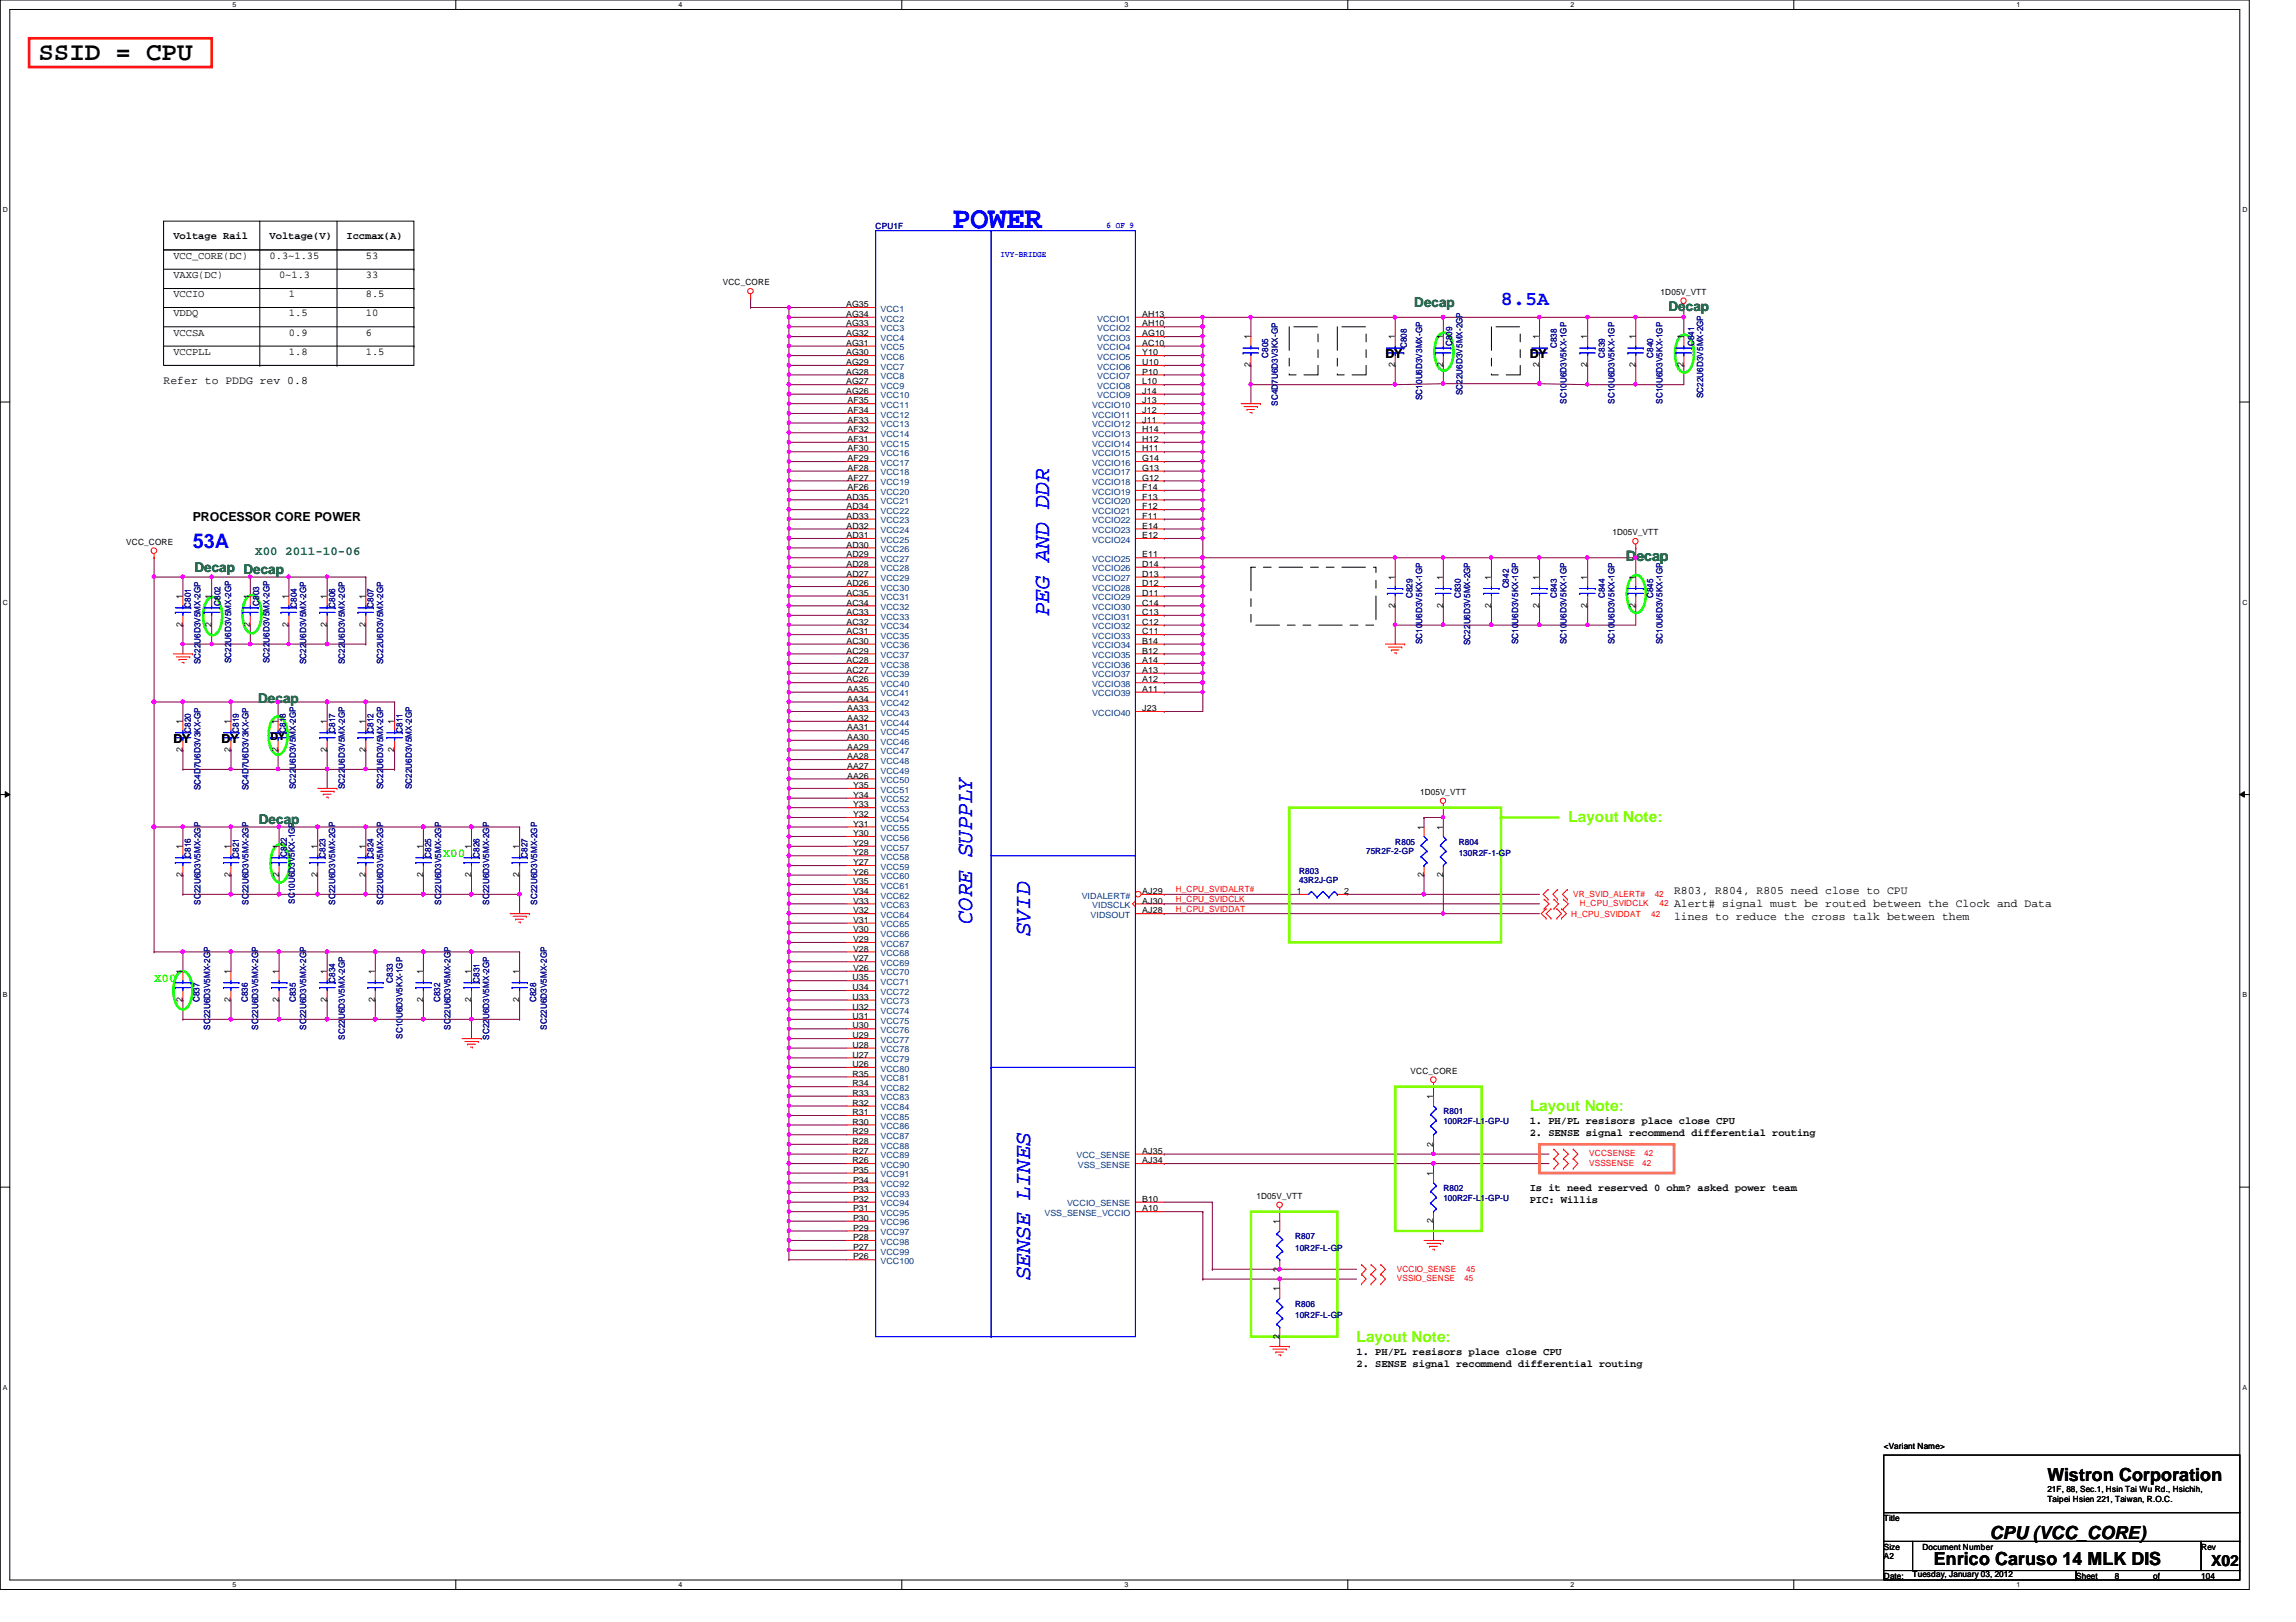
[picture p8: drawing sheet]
<svg xmlns="http://www.w3.org/2000/svg" width="297mm" height="210mm" viewBox="0 0 297 210" stroke-linecap="round" stroke-linejoin="round" font-family="sans-serif">
<defs><g id="words">
<text font-size="4" fill="#00f" x="123.2" y="29.5">POWER</text>
<text font-size="3.3" x="5" y="7.7">SSID = CPU</text>
<g font-size="3" fill="#00f">
<text x="135.7" y="79.8" transform="rotate(-90 135.7 79.8)">PEG AND DDR</text>
<text x="125.8" y="119.6" transform="rotate(-90 125.8 119.6)">CORE SUPPLY</text>
<text x="133.3" y="121.1" transform="rotate(-90 133.3 121.1)">SVID</text>
<text x="133.3" y="165.7" transform="rotate(-90 133.3 165.7)">SENSE LINES</text>
</g>
<g font-size="2.6" fill="#00f">
<text x="194.2" y="39.5">8.5A</text>
<text x="24.9" y="70.9">53A</text>
</g>
<g font-size="2.3">
<text x="264.9" y="191.7">Wistron Corporation</text>
<text x="250.2" y="202.5">Enrico Caruso 14 MLK DIS</text>
<text x="257.4" y="199.2">CPU (VCC_CORE)</text>
</g>
<g font-size="2" fill="#80ff00">
<text x="202.9" y="106.4">Layout Note:</text>
<text x="197.9" y="143.7">Layout Note:</text>
<text x="175.5" y="173.6">Layout Note:</text>
</g>
<text font-size="2" x="286" y="202.6">X02</text>
<text font-size="1.9" fill="#008000" x="210.4" y="72.6">Decap</text>
<g font-size="1.7" fill="#008000">
<text x="183" y="39.8">Decap</text>
<text x="215.9" y="40.3">Decap</text>
<text x="25.1" y="74">Decap Decap</text>
<text x="33.4" y="91">Decap</text>
<text x="33.5" y="106.6">Decap</text>
</g>
<g font-size="1.6">
<text x="179.2" y="46.3">DY</text>
<text x="197.9" y="46.3">DY</text>
<text x="24.9" y="67.5">PROCESSOR CORE POWER</text>
<text x="22.4" y="96.1">DY</text>
<text x="28.7" y="96.1">DY</text>
</g>
<text font-size="1.6" fill="#008000" x="33" y="71.8">X00 2011-10-06</text>
<g font-size="1.6" fill="#0f0">
<text x="57.3" y="110.9">X00</text>
<text x="19.9" y="127">X00</text>
</g>
<g font-size="1.5">
<text x="21.2" y="49.7">Refer to PDDG rev 0.8</text>
<text x="216.6" y="115.7">R803, R804, R805 need close to CPU</text>
<text x="216.6" y="117.3">Alert# signal must be routed between the Clock and Data</text>
<text x="216.6" y="119">lines to reduce the cross talk between them</text>
</g>
<g font-size="1.4">
<text x="22.4" y="30.9">Voltage Rail</text>
<text x="22.4" y="33.5">VCC_CORE(DC)</text>
<text x="22.4" y="36">VAXG(DC)</text>
<text x="34.9" y="30.9">Voltage(V)</text>
<text x="34.9" y="33.5">0.3~1.35</text>
<text x="36.1" y="36">0~1.3</text>
<text x="44.8" y="30.9">Iccmax(A)</text>
<text x="47.3" y="33.5">53</text>
<text x="47.3" y="36">33</text>
<text x="22.4" y="38.5">VCCIO</text>
<text x="22.4" y="40.9">VDDQ</text>
<text x="37.4" y="38.5">1</text>
<text x="37.4" y="40.9">1.5</text>
<text x="47.3" y="40.9">10</text>
<text x="47.3" y="38.5">8.5</text>
<text x="22.4" y="43.4">VCCSA</text>
<text x="22.4" y="45.9">VCCPLL</text>
<text x="37.4" y="43.4">0.9</text>
<text x="37.4" y="45.9">1.8</text>
<text x="47.3" y="43.4">6</text>
<text x="47.3" y="45.9">1.5</text>
<text x="35" y="95.7">DY</text>
<text x="197.9" y="145.5">1. PH/PL resisors place close CPU</text>
<text x="197.9" y="147">2. SENSE signal recommend differential routing</text>
<text x="197.9" y="154.2">Is it need reserved 0 ohm? asked power team</text>
<text x="197.9" y="155.7">PIC: Willis</text>
<text x="175.5" y="175.3">1. PH/PL resisors place close CPU</text>
<text x="175.5" y="176.9">2. SENSE signal recommend differential routing</text>
</g>
<g font-size="1.1" fill="#000080">
<text x="113.3" y="29.7">CPU1F</text>
<text x="164.1" y="46.3" transform="rotate(-90 164.1 46.3)">C805</text>
<text x="182" y="45" transform="rotate(-90 182 45)">C808</text>
<text x="187.9" y="44.8" transform="rotate(-90 187.9 44.8)">C809</text>
<text x="201.4" y="45" transform="rotate(-90 201.4 45)">C838</text>
<text x="207.6" y="46.3" transform="rotate(-90 207.6 46.3)">C839</text>
<text x="213.9" y="46.3" transform="rotate(-90 213.9 46.3)">C840</text>
<text x="219.2" y="44.8" transform="rotate(-90 219.2 44.8)">C841</text>
<text x="165.3" y="52.5" transform="rotate(-90 165.3 52.5)">SC4D7U6D3V3KX-GP</text>
<text x="184" y="51.8" transform="rotate(-90 184 51.8)">SC10U6D3V3MX-GP</text>
<text x="189.2" y="51.1" transform="rotate(-90 189.2 51.1)">SC22U6D3V5MX-2GP</text>
<text x="202.6" y="52.2" transform="rotate(-90 202.6 52.2)">SC10U6D3V5KX-1GP</text>
<text x="208.9" y="52.2" transform="rotate(-90 208.9 52.2)">SC10U6D3V5KX-1GP</text>
<text x="215.1" y="52.2" transform="rotate(-90 215.1 52.2)">SC10U6D3V5KX-1GP</text>
<text x="220.3" y="51.5" transform="rotate(-90 220.3 51.5)">SC22U6D3V5MX-2GP</text>
<text x="182.7" y="77.4" transform="rotate(-90 182.7 77.4)">C829</text>
<text x="189" y="77.4" transform="rotate(-90 189 77.4)">C830</text>
<text x="195.2" y="76.2" transform="rotate(-90 195.2 76.2)">C842</text>
<text x="201.4" y="77.4" transform="rotate(-90 201.4 77.4)">C843</text>
<text x="207.6" y="77.4" transform="rotate(-90 207.6 77.4)">C844</text>
<text x="213.9" y="77.4" transform="rotate(-90 213.9 77.4)">C845</text>
<text x="24.7" y="78.7" transform="rotate(-90 24.7 78.7)">C801</text>
<text x="28.5" y="78.4" transform="rotate(-90 28.5 78.4)">C802</text>
<text x="33.5" y="78.4" transform="rotate(-90 33.5 78.4)">C803</text>
<text x="38.4" y="78.7" transform="rotate(-90 38.4 78.7)">C804</text>
<text x="43.3" y="78.7" transform="rotate(-90 43.3 78.7)">C806</text>
<text x="48.3" y="78.7" transform="rotate(-90 48.3 78.7)">C807</text>
<text x="184" y="83.4" transform="rotate(-90 184 83.4)">SC10U6D3V5KX-1GP</text>
<text x="190.2" y="83.5" transform="rotate(-90 190.2 83.5)">SC22U6D3V5MX-2GP</text>
<text x="196.4" y="83.4" transform="rotate(-90 196.4 83.4)">SC10U6D3V5KX-1GP</text>
<text x="202.6" y="83.4" transform="rotate(-90 202.6 83.4)">SC10U6D3V5KX-1GP</text>
<text x="208.9" y="83.4" transform="rotate(-90 208.9 83.4)">SC10U6D3V5KX-1GP</text>
<text x="215.1" y="83.4" transform="rotate(-90 215.1 83.4)">SC10U6D3V5KX-1GP</text>
<text x="25.9" y="86" transform="rotate(-90 25.9 86)">SC22U6D3V5MX-2GP</text>
<text x="29.9" y="85.9" transform="rotate(-90 29.9 85.9)">SC22U6D3V5MX-2GP</text>
<text x="34.9" y="85.9" transform="rotate(-90 34.9 85.9)">SC22U6D3V5MX-2GP</text>
<text x="39.6" y="86" transform="rotate(-90 39.6 86)">SC22U6D3V5MX-2GP</text>
<text x="44.6" y="86" transform="rotate(-90 44.6 86)">SC22U6D3V5MX-2GP</text>
<text x="49.6" y="86" transform="rotate(-90 49.6 86)">SC22U6D3V5MX-2GP</text>
<text x="24.7" y="94.8" transform="rotate(-90 24.7 94.8)">C820</text>
<text x="30.9" y="94.8" transform="rotate(-90 30.9 94.8)">C819</text>
<text x="37" y="94.8" transform="rotate(-90 37 94.8)">C818</text>
<text x="43.3" y="94.8" transform="rotate(-90 43.3 94.8)">C817</text>
<text x="48.3" y="94.8" transform="rotate(-90 48.3 94.8)">C812</text>
<text x="52.1" y="94.8" transform="rotate(-90 52.1 94.8)">C811</text>
<text x="25.9" y="102.3" transform="rotate(-90 25.9 102.3)">SC4D7U6D3V3KX-GP</text>
<text x="32.2" y="102.3" transform="rotate(-90 32.2 102.3)">SC4D7U6D3V3KX-GP</text>
<text x="38.3" y="102.2" transform="rotate(-90 38.3 102.2)">SC22U6D3V5MX-2GP</text>
<text x="44.6" y="102.2" transform="rotate(-90 44.6 102.2)">SC22U6D3V5MX-2GP</text>
<text x="49.6" y="102.2" transform="rotate(-90 49.6 102.2)">SC22U6D3V5MX-2GP</text>
<text x="53.3" y="102.2" transform="rotate(-90 53.3 102.2)">SC22U6D3V5MX-2GP</text>
<text x="24.7" y="111" transform="rotate(-90 24.7 111)">C816</text>
<text x="30.9" y="111" transform="rotate(-90 30.9 111)">C821</text>
<text x="37.1" y="110.9" transform="rotate(-90 37.1 110.9)">C822</text>
<text x="42.1" y="111" transform="rotate(-90 42.1 111)">C823</text>
<text x="48.3" y="111" transform="rotate(-90 48.3 111)">C824</text>
<text x="55.8" y="111" transform="rotate(-90 55.8 111)">C825</text>
<text x="62" y="111" transform="rotate(-90 62 111)">C826</text>
<text x="68.2" y="111" transform="rotate(-90 68.2 111)">C827</text>
<text x="168.1" y="113.1">R803</text>
<text x="176.7" y="110.6">75R2F-2-GP</text>
<text x="180.5" y="109.3">R805</text>
<text x="188.7" y="109.3">R804</text>
<text x="188.7" y="110.8">130R2F-1-GP</text>
<text x="25.9" y="117.1" transform="rotate(-90 25.9 117.1)">SC22U6D3V5MX-2GP</text>
<text x="32.2" y="117.1" transform="rotate(-90 32.2 117.1)">SC22U6D3V5MX-2GP</text>
<text x="38.1" y="117" transform="rotate(-90 38.1 117)">SC10U6D3V5KX-1GP</text>
<text x="43.3" y="117.1" transform="rotate(-90 43.3 117.1)">SC22U6D3V5MX-2GP</text>
<text x="49.6" y="117.1" transform="rotate(-90 49.6 117.1)">SC22U6D3V5MX-2GP</text>
<text x="57.1" y="117.1" transform="rotate(-90 57.1 117.1)">SC22U6D3V5MX-2GP</text>
<text x="63.3" y="117.1" transform="rotate(-90 63.3 117.1)">SC22U6D3V5MX-2GP</text>
<text x="69.5" y="117.1" transform="rotate(-90 69.5 117.1)">SC22U6D3V5MX-2GP</text>
<text x="168.1" y="114.3">43R2J-GP</text>
<text x="25.8" y="129.7" transform="rotate(-90 25.8 129.7)">C837</text>
<text x="32" y="129.7" transform="rotate(-90 32 129.7)">C836</text>
<text x="38.3" y="129.7" transform="rotate(-90 38.3 129.7)">C835</text>
<text x="43.3" y="127.2" transform="rotate(-90 43.3 127.2)">C834</text>
<text x="50.8" y="127.2" transform="rotate(-90 50.8 127.2)">C833</text>
<text x="56.9" y="129.7" transform="rotate(-90 56.9 129.7)">C832</text>
<text x="62" y="127.2" transform="rotate(-90 62 127.2)">C831</text>
<text x="69.4" y="129.7" transform="rotate(-90 69.4 129.7)">C828</text>
<text x="27.2" y="133.3" transform="rotate(-90 27.2 133.3)">SC22U6D3V5MX-2GP</text>
<text x="33.4" y="133.3" transform="rotate(-90 33.4 133.3)">SC22U6D3V5MX-2GP</text>
<text x="39.6" y="133.3" transform="rotate(-90 39.6 133.3)">SC22U6D3V5MX-2GP</text>
<text x="44.6" y="134.5" transform="rotate(-90 44.6 134.5)">SC22U6D3V5MX-2GP</text>
<text x="52.1" y="134.4" transform="rotate(-90 52.1 134.4)">SC10U6D3V5KX-1GP</text>
<text x="58.3" y="133.3" transform="rotate(-90 58.3 133.3)">SC22U6D3V5MX-2GP</text>
<text x="63.3" y="134.5" transform="rotate(-90 63.3 134.5)">SC22U6D3V5MX-2GP</text>
<text x="70.7" y="133.3" transform="rotate(-90 70.7 133.3)">SC22U6D3V5MX-2GP</text>
<text x="186.7" y="144.2">R801</text>
<text x="186.7" y="145.4">100R2F-L1-GP-U</text>
<text x="186.7" y="154.1">R802</text>
<text x="186.7" y="155.4">100R2F-L1-GP-U</text>
<text x="167.6" y="160.4">R807</text>
<text x="167.6" y="161.8">10R2F-L-GP</text>
<text x="167.6" y="169.1">R806</text>
<text x="167.6" y="170.6">10R2F-L-GP</text>
</g>
<g font-size="1.1" fill="#00f">
<text x="143.2" y="29.5">6 OF 9</text>
<text x="129.5" y="33.3">IVY-BRIDGE</text>
</g>
<g font-size="1.1">
<text x="93.5" y="36.9">VCC_CORE</text>
<text x="109.5" y="39.8">AG35</text>
<text x="109.5" y="41">AG34</text>
<text x="147.8" y="41">AH13</text>
<text x="214.8" y="38.1">1D05V_VTT</text>
<text x="109.5" y="42.2">AG33</text>
<text x="109.5" y="43.5">AG32</text>
<text x="109.5" y="44.7">AG31</text>
<text x="109.5" y="46">AG30</text>
<text x="109.5" y="47.2">AG29</text>
<text x="147.8" y="42.2">AH10</text>
<text x="147.8" y="43.5">AG10</text>
<text x="147.8" y="44.7">AC10</text>
<text x="147.8" y="46">Y10</text>
<text x="147.8" y="47.2">U10</text>
<text x="161.8" y="47.5" transform="rotate(-90 161.8 47.5)">2</text>
<text x="161.8" y="43.9" transform="rotate(-90 161.8 43.9)">1</text>
<text x="180.5" y="47.5" transform="rotate(-90 180.5 47.5)">2</text>
<text x="180.5" y="43.9" transform="rotate(-90 180.5 43.9)">1</text>
<text x="186.7" y="47.5" transform="rotate(-90 186.7 47.5)">2</text>
<text x="186.7" y="43.9" transform="rotate(-90 186.7 43.9)">1</text>
<text x="199.1" y="47.5" transform="rotate(-90 199.1 47.5)">2</text>
<text x="199.1" y="43.9" transform="rotate(-90 199.1 43.9)">1</text>
<text x="205.4" y="47.5" transform="rotate(-90 205.4 47.5)">2</text>
<text x="205.4" y="43.9" transform="rotate(-90 205.4 43.9)">1</text>
<text x="211.6" y="47.5" transform="rotate(-90 211.6 47.5)">2</text>
<text x="211.6" y="43.9" transform="rotate(-90 211.6 43.9)">1</text>
<text x="217.8" y="47.5" transform="rotate(-90 217.8 47.5)">2</text>
<text x="217.8" y="43.9" transform="rotate(-90 217.8 43.9)">1</text>
<text x="109.5" y="48.5">AG28</text>
<text x="109.5" y="49.7">AG27</text>
<text x="109.5" y="51">AG26</text>
<text x="109.6" y="52.2">AF35</text>
<text x="109.6" y="53.5">AF34</text>
<text x="147.8" y="48.5">P10</text>
<text x="147.8" y="49.7">L10</text>
<text x="147.8" y="51">J14</text>
<text x="147.8" y="52.2">J13</text>
<text x="147.8" y="53.5">J12</text>
<text x="109.6" y="54.7">AF33</text>
<text x="109.6" y="56">AF32</text>
<text x="109.6" y="57.2">AF31</text>
<text x="109.6" y="58.4">AF30</text>
<text x="109.6" y="59.7">AF29</text>
<text x="147.8" y="54.7">J11</text>
<text x="147.8" y="56">H14</text>
<text x="147.8" y="57.2">H12</text>
<text x="147.8" y="58.4">H11</text>
<text x="147.8" y="59.7">G14</text>
<text x="109.5" y="64.6">AD35</text>
<text x="109.5" y="65.9">AD34</text>
<text x="109.6" y="60.9">AF28</text>
<text x="109.6" y="62.2">AF27</text>
<text x="109.6" y="63.4">AF26</text>
<text x="147.8" y="62.2">G12</text>
<text x="147.8" y="63.4">F14</text>
<text x="147.8" y="64.6">F13</text>
<text x="147.8" y="65.9">F12</text>
<text x="147.8" y="60.9">G13</text>
<text x="16.3" y="70.5">VCC_CORE</text>
<text x="109.5" y="67.1">AD33</text>
<text x="109.5" y="68.4">AD32</text>
<text x="109.5" y="69.6">AD31</text>
<text x="109.5" y="70.9">AD30</text>
<text x="147.8" y="67.1">F11</text>
<text x="147.8" y="68.4">E14</text>
<text x="147.8" y="69.6">E12</text>
<text x="208.6" y="69.3">1D05V_VTT</text>
<text x="23.6" y="77.5" transform="rotate(-90 23.6 77.5)">1</text>
<text x="27.3" y="77.5" transform="rotate(-90 27.3 77.5)">1</text>
<text x="32.3" y="77.5" transform="rotate(-90 32.3 77.5)">1</text>
<text x="37.3" y="77.5" transform="rotate(-90 37.3 77.5)">1</text>
<text x="42.3" y="77.5" transform="rotate(-90 42.3 77.5)">1</text>
<text x="47.3" y="77.5" transform="rotate(-90 47.3 77.5)">1</text>
<text x="109.5" y="72.1">AD29</text>
<text x="109.5" y="73.4">AD28</text>
<text x="109.5" y="74.6">AD27</text>
<text x="109.5" y="75.9">AD26</text>
<text x="109.5" y="77.1">AC35</text>
<text x="147.8" y="72.1">E11</text>
<text x="147.8" y="73.4">D14</text>
<text x="147.8" y="74.6">D13</text>
<text x="147.8" y="75.9">D12</text>
<text x="147.8" y="77.1">D11</text>
<text x="180.5" y="75" transform="rotate(-90 180.5 75)">1</text>
<text x="186.7" y="75" transform="rotate(-90 186.7 75)">1</text>
<text x="192.9" y="75" transform="rotate(-90 192.9 75)">1</text>
<text x="199.1" y="75" transform="rotate(-90 199.1 75)">1</text>
<text x="205.4" y="75" transform="rotate(-90 205.4 75)">1</text>
<text x="211.6" y="75" transform="rotate(-90 211.6 75)">1</text>
<text x="23.6" y="81.2" transform="rotate(-90 23.6 81.2)">2</text>
<text x="27.3" y="81.2" transform="rotate(-90 27.3 81.2)">2</text>
<text x="32.3" y="81.2" transform="rotate(-90 32.3 81.2)">2</text>
<text x="37.3" y="81.2" transform="rotate(-90 37.3 81.2)">2</text>
<text x="42.3" y="81.2" transform="rotate(-90 42.3 81.2)">2</text>
<text x="47.3" y="81.2" transform="rotate(-90 47.3 81.2)">2</text>
<text x="109.5" y="78.4">AC34</text>
<text x="109.5" y="79.6">AC33</text>
<text x="109.5" y="80.9">AC32</text>
<text x="109.5" y="82.1">AC31</text>
<text x="109.5" y="83.3">AC30</text>
<text x="147.8" y="80.9">C12</text>
<text x="147.8" y="82.1">C11</text>
<text x="147.8" y="83.3">B14</text>
<text x="147.8" y="78.4">C14</text>
<text x="147.8" y="79.6">C13</text>
<text x="180.5" y="78.7" transform="rotate(-90 180.5 78.7)">2</text>
<text x="186.7" y="78.7" transform="rotate(-90 186.7 78.7)">2</text>
<text x="192.9" y="78.7" transform="rotate(-90 192.9 78.7)">2</text>
<text x="199.1" y="78.7" transform="rotate(-90 199.1 78.7)">2</text>
<text x="205.4" y="78.7" transform="rotate(-90 205.4 78.7)">2</text>
<text x="211.6" y="78.7" transform="rotate(-90 211.6 78.7)">2</text>
<text x="109.5" y="84.6">AC29</text>
<text x="109.5" y="85.8">AC28</text>
<text x="109.5" y="87.1">AC27</text>
<text x="109.5" y="88.3">AC26</text>
<text x="109.6" y="89.5">AA35</text>
<text x="147.8" y="84.6">B12</text>
<text x="147.8" y="85.8">A14</text>
<text x="147.8" y="87.1">A13</text>
<text x="147.8" y="88.3">A12</text>
<text x="147.8" y="89.5">A11</text>
<text x="23.6" y="93.7" transform="rotate(-90 23.6 93.7)">1</text>
<text x="29.8" y="93.7" transform="rotate(-90 29.8 93.7)">1</text>
<text x="35.9" y="93.7" transform="rotate(-90 35.9 93.7)">1</text>
<text x="42.3" y="93.7" transform="rotate(-90 42.3 93.7)">1</text>
<text x="47.3" y="93.7" transform="rotate(-90 47.3 93.7)">1</text>
<text x="51" y="93.7" transform="rotate(-90 51 93.7)">1</text>
<text x="109.6" y="90.8">AA34</text>
<text x="109.6" y="92">AA33</text>
<text x="109.6" y="93.3">AA32</text>
<text x="109.6" y="94.5">AA31</text>
<text x="109.6" y="95.8">AA30</text>
<text x="147.8" y="92">J23</text>
<text x="23.6" y="97.3" transform="rotate(-90 23.6 97.3)">2</text>
<text x="29.8" y="97.3" transform="rotate(-90 29.8 97.3)">2</text>
<text x="35.9" y="97.3" transform="rotate(-90 35.9 97.3)">2</text>
<text x="42.3" y="97.3" transform="rotate(-90 42.3 97.3)">2</text>
<text x="47.3" y="97.3" transform="rotate(-90 47.3 97.3)">2</text>
<text x="51" y="97.3" transform="rotate(-90 51 97.3)">2</text>
<text x="109.6" y="97">AA29</text>
<text x="109.6" y="98.3">AA28</text>
<text x="109.6" y="99.5">AA27</text>
<text x="109.6" y="100.8">AA26</text>
<text x="110.4" y="102">Y35</text>
<text x="110.4" y="103.3">Y34</text>
<text x="110.4" y="104.5">Y33</text>
<text x="110.4" y="105.7">Y32</text>
<text x="110.4" y="107">Y31</text>
<text x="183.7" y="102.9">1D05V_VTT</text>
<text x="184.2" y="107.4" transform="rotate(-90 184.2 107.4)">1</text>
<text x="186.7" y="107.4" transform="rotate(-90 186.7 107.4)">1</text>
<text x="23.6" y="113.5" transform="rotate(-90 23.6 113.5)">2</text>
<text x="23.6" y="109.9" transform="rotate(-90 23.6 109.9)">1</text>
<text x="29.8" y="113.5" transform="rotate(-90 29.8 113.5)">2</text>
<text x="29.8" y="109.9" transform="rotate(-90 29.8 109.9)">1</text>
<text x="36.1" y="113.5" transform="rotate(-90 36.1 113.5)">2</text>
<text x="36.1" y="109.9" transform="rotate(-90 36.1 109.9)">1</text>
<text x="41.1" y="113.5" transform="rotate(-90 41.1 113.5)">2</text>
<text x="41.1" y="109.9" transform="rotate(-90 41.1 109.9)">1</text>
<text x="47.3" y="113.5" transform="rotate(-90 47.3 113.5)">2</text>
<text x="47.3" y="109.9" transform="rotate(-90 47.3 109.9)">1</text>
<text x="54.7" y="113.5" transform="rotate(-90 54.7 113.5)">2</text>
<text x="54.7" y="109.9" transform="rotate(-90 54.7 109.9)">1</text>
<text x="61" y="113.5" transform="rotate(-90 61 113.5)">2</text>
<text x="61" y="109.9" transform="rotate(-90 61 109.9)">1</text>
<text x="67.2" y="113.5" transform="rotate(-90 67.2 113.5)">2</text>
<text x="67.2" y="109.9" transform="rotate(-90 67.2 109.9)">1</text>
<text x="110.4" y="108.2">Y30</text>
<text x="110.4" y="109.5">Y29</text>
<text x="110.4" y="110.7">Y28</text>
<text x="110.4" y="112">Y27</text>
<text x="110.4" y="113.2">Y26</text>
<text x="184.2" y="113.5" transform="rotate(-90 184.2 113.5)">2</text>
<text x="186.7" y="113.5" transform="rotate(-90 186.7 113.5)">2</text>
<text x="110.4" y="114.4">V35</text>
<text x="110.4" y="115.7">V34</text>
<text x="110.4" y="116.9">V33</text>
<text x="110.4" y="118.2">V32</text>
<text x="110.4" y="119.4">V31</text>
<text x="147.8" y="115.7">AJ29</text>
<text x="147.8" y="116.9">AJ30</text>
<text x="147.8" y="118.2">AJ28</text>
<text x="167.8" y="115.7">1</text>
<text x="173.9" y="115.7">2</text>
<text x="110.4" y="120.6">V30</text>
<text x="110.4" y="121.9">V29</text>
<text x="110.4" y="123.1">V28</text>
<text x="110.4" y="124.4">V27</text>
<text x="110.4" y="125.6">V26</text>
<text x="23.6" y="129.7" transform="rotate(-90 23.6 129.7)">2</text>
<text x="23.6" y="126" transform="rotate(-90 23.6 126)">1</text>
<text x="29.8" y="129.7" transform="rotate(-90 29.8 129.7)">2</text>
<text x="29.8" y="126" transform="rotate(-90 29.8 126)">1</text>
<text x="36.1" y="129.7" transform="rotate(-90 36.1 129.7)">2</text>
<text x="36.1" y="126" transform="rotate(-90 36.1 126)">1</text>
<text x="42.3" y="129.7" transform="rotate(-90 42.3 129.7)">2</text>
<text x="42.3" y="126" transform="rotate(-90 42.3 126)">1</text>
<text x="48.5" y="129.7" transform="rotate(-90 48.5 129.7)">2</text>
<text x="48.5" y="126" transform="rotate(-90 48.5 126)">1</text>
<text x="54.7" y="129.7" transform="rotate(-90 54.7 129.7)">2</text>
<text x="54.7" y="126" transform="rotate(-90 54.7 126)">1</text>
<text x="61" y="129.7" transform="rotate(-90 61 129.7)">2</text>
<text x="61" y="126" transform="rotate(-90 61 126)">1</text>
<text x="67.2" y="129.7" transform="rotate(-90 67.2 129.7)">2</text>
<text x="67.2" y="126" transform="rotate(-90 67.2 126)">1</text>
<text x="110.3" y="126.9">U35</text>
<text x="110.3" y="128.1">U34</text>
<text x="110.3" y="129.4">U33</text>
<text x="110.3" y="130.6">U32</text>
<text x="110.3" y="131.9">U31</text>
<text x="110.3" y="133.1">U30</text>
<text x="110.3" y="134.4">U29</text>
<text x="110.3" y="135.6">U28</text>
<text x="110.3" y="136.9">U27</text>
<text x="110.3" y="138.1">U26</text>
<text x="110.3" y="139.3">R35</text>
<text x="110.3" y="140.6">R34</text>
<text x="110.3" y="141.8">R33</text>
<text x="110.3" y="143.1">R32</text>
<text x="182.5" y="138.9">VCC_CORE</text>
<text x="185.4" y="142.2" transform="rotate(-90 185.4 142.2)">1</text>
<text x="110.3" y="144.3">R31</text>
<text x="110.3" y="145.5">R30</text>
<text x="110.3" y="146.8">R29</text>
<text x="110.3" y="148">R28</text>
<text x="110.3" y="149.3">R27</text>
<text x="147.8" y="149.3">AJ35</text>
<text x="185.4" y="148.4" transform="rotate(-90 185.4 148.4)">2</text>
<text x="110.3" y="150.5">R26</text>
<text x="110.4" y="151.8">P35</text>
<text x="110.4" y="153">P34</text>
<text x="110.4" y="154.3">P33</text>
<text x="110.4" y="155.5">P32</text>
<text x="147.8" y="150.5">AJ34</text>
<text x="147.8" y="155.5">B10</text>
<text x="162.6" y="155.1">1D05V_VTT</text>
<text x="185.4" y="152.2" transform="rotate(-90 185.4 152.2)">1</text>
<text x="110.4" y="156.8">P31</text>
<text x="110.4" y="158">P30</text>
<text x="110.4" y="159.3">P29</text>
<text x="110.4" y="160.5">P28</text>
<text x="110.4" y="161.8">P27</text>
<text x="147.8" y="156.8">A10</text>
<text x="165.5" y="158.4" transform="rotate(-90 165.5 158.4)">1</text>
<text x="185.4" y="158.3" transform="rotate(-90 185.4 158.3)">2</text>
<text x="110.4" y="163">P26</text>
<text x="165.5" y="167.1" transform="rotate(-90 165.5 167.1)">1</text>
<text x="165.5" y="164.5" transform="rotate(-90 165.5 164.5)">2</text>
<text x="165.5" y="173.3" transform="rotate(-90 165.5 173.3)">2</text>
<text x="243.7" y="187.5">&lt;Variant Name&gt;</text>
<text x="243.7" y="196.8">Title</text>
<text x="264.9" y="193.1">21F, 88, Sec.1, Hsin Tai Wu Rd., Hsichih,</text>
<text x="264.9" y="194.4">Taipei Hsien 221, Taiwan, R.O.C.</text>
<text x="243.7" y="200.5">Size</text>
<text x="243.7" y="201.8">A2</text>
<text x="248.7" y="200.5">Document Number</text>
<text x="284.8" y="200.5">Rev</text>
<text x="243.7" y="204.3">Date:</text>
<text x="247.4" y="204">Tuesday, January 03, 2012</text>
<text x="268.6" y="204.3">Sheet</text>
<text x="273.6" y="204.3">8</text>
<text x="278.6" y="204.3">of</text>
<text x="284.8" y="204.3">104</text>
</g>
<g font-size="1.1" fill="#004080">
<text x="113.9" y="40.3">VCC1</text>
<text x="113.9" y="41.6">VCC2</text>
<text x="141.9" y="41.6">VCCIO1</text>
<text x="113.9" y="42.8">VCC3</text>
<text x="113.9" y="44.1">VCC4</text>
<text x="113.9" y="45.3">VCC5</text>
<text x="113.9" y="46.6">VCC6</text>
<text x="113.9" y="47.8">VCC7</text>
<text x="141.9" y="42.8">VCCIO2</text>
<text x="141.9" y="44.1">VCCIO3</text>
<text x="141.9" y="45.3">VCCIO4</text>
<text x="141.9" y="46.6">VCCIO5</text>
<text x="141.9" y="47.8">VCCIO6</text>
<text x="113.9" y="49.1">VCC8</text>
<text x="113.9" y="50.3">VCC9</text>
<text x="113.9" y="51.6">VCC10</text>
<text x="113.9" y="52.8">VCC11</text>
<text x="141.3" y="52.8">VCCIO10</text>
<text x="141.9" y="49.1">VCCIO7</text>
<text x="141.9" y="50.3">VCCIO8</text>
<text x="141.9" y="51.6">VCCIO9</text>
<text x="113.9" y="54.1">VCC12</text>
<text x="113.9" y="55.3">VCC13</text>
<text x="113.9" y="56.6">VCC14</text>
<text x="113.9" y="57.8">VCC15</text>
<text x="113.9" y="59">VCC16</text>
<text x="141.3" y="55.3">VCCIO12</text>
<text x="141.3" y="54.1">VCCIO11</text>
<text x="141.3" y="56.6">VCCIO13</text>
<text x="141.3" y="57.8">VCCIO14</text>
<text x="141.3" y="59">VCCIO15</text>
<text x="113.9" y="60.3">VCC17</text>
<text x="113.9" y="61.5">VCC18</text>
<text x="113.9" y="62.8">VCC19</text>
<text x="113.9" y="64">VCC20</text>
<text x="113.9" y="65.2">VCC21</text>
<text x="141.3" y="62.8">VCCIO18</text>
<text x="141.3" y="64">VCCIO19</text>
<text x="141.3" y="65.2">VCCIO20</text>
<text x="141.3" y="60.3">VCCIO16</text>
<text x="141.3" y="61.5">VCCIO17</text>
<text x="113.9" y="66.5">VCC22</text>
<text x="113.9" y="67.7">VCC23</text>
<text x="113.9" y="69">VCC24</text>
<text x="113.9" y="70.2">VCC25</text>
<text x="113.9" y="71.5">VCC26</text>
<text x="141.3" y="66.5">VCCIO21</text>
<text x="141.3" y="67.7">VCCIO22</text>
<text x="141.3" y="69">VCCIO23</text>
<text x="141.3" y="70.2">VCCIO24</text>
<text x="113.9" y="72.7">VCC27</text>
<text x="113.9" y="74">VCC28</text>
<text x="113.9" y="75.2">VCC29</text>
<text x="113.9" y="76.5">VCC30</text>
<text x="113.9" y="77.7">VCC31</text>
<text x="141.3" y="72.7">VCCIO25</text>
<text x="141.3" y="74">VCCIO26</text>
<text x="141.3" y="75.2">VCCIO27</text>
<text x="141.3" y="76.5">VCCIO28</text>
<text x="141.3" y="77.7">VCCIO29</text>
<text x="113.9" y="79">VCC32</text>
<text x="113.9" y="80.2">VCC33</text>
<text x="113.9" y="81.4">VCC34</text>
<text x="113.9" y="82.7">VCC35</text>
<text x="113.9" y="83.9">VCC36</text>
<text x="141.3" y="81.4">VCCIO32</text>
<text x="141.3" y="82.7">VCCIO33</text>
<text x="141.3" y="83.9">VCCIO34</text>
<text x="141.3" y="79">VCCIO30</text>
<text x="141.3" y="80.2">VCCIO31</text>
<text x="113.9" y="85.2">VCC37</text>
<text x="113.9" y="86.4">VCC38</text>
<text x="113.9" y="87.7">VCC39</text>
<text x="113.9" y="88.9">VCC40</text>
<text x="141.3" y="85.2">VCCIO35</text>
<text x="141.3" y="86.4">VCCIO36</text>
<text x="141.3" y="87.7">VCCIO37</text>
<text x="141.3" y="88.9">VCCIO38</text>
<text x="113.9" y="90.1">VCC41</text>
<text x="113.9" y="91.4">VCC42</text>
<text x="113.9" y="92.6">VCC43</text>
<text x="113.9" y="93.9">VCC44</text>
<text x="113.9" y="95.1">VCC45</text>
<text x="141.3" y="90.1">VCCIO39</text>
<text x="141.3" y="92.6">VCCIO40</text>
<text x="113.9" y="96.4">VCC46</text>
<text x="113.9" y="97.6">VCC47</text>
<text x="113.9" y="98.8">VCC48</text>
<text x="113.9" y="100.1">VCC49</text>
<text x="113.9" y="101.3">VCC50</text>
<text x="113.9" y="102.6">VCC51</text>
<text x="113.9" y="103.8">VCC52</text>
<text x="113.9" y="105.1">VCC53</text>
<text x="113.9" y="106.3">VCC54</text>
<text x="113.9" y="107.6">VCC55</text>
<text x="113.9" y="108.8">VCC56</text>
<text x="113.9" y="110.1">VCC57</text>
<text x="113.9" y="111.3">VCC58</text>
<text x="113.9" y="112.6">VCC59</text>
<text x="113.9" y="113.8">VCC60</text>
<text x="113.9" y="115">VCC61</text>
<text x="113.9" y="116.3">VCC62</text>
<text x="113.9" y="117.5">VCC63</text>
<text x="113.9" y="118.8">VCC64</text>
<text x="140" y="116.3">VIDALERT#</text>
<text x="141.1" y="118.8">VIDSOUT</text>
<text x="141.3" y="117.5">VIDSCLK</text>
<text x="113.9" y="120">VCC65</text>
<text x="113.9" y="121.2">VCC66</text>
<text x="113.9" y="122.5">VCC67</text>
<text x="113.9" y="123.7">VCC68</text>
<text x="113.9" y="125">VCC69</text>
<text x="113.9" y="126.2">VCC70</text>
<text x="113.9" y="127.5">VCC71</text>
<text x="113.9" y="128.7">VCC72</text>
<text x="113.9" y="130">VCC73</text>
<text x="113.9" y="131.2">VCC74</text>
<text x="113.9" y="132.5">VCC75</text>
<text x="113.9" y="133.7">VCC76</text>
<text x="113.9" y="135">VCC77</text>
<text x="113.9" y="136.2">VCC78</text>
<text x="113.9" y="137.5">VCC79</text>
<text x="113.9" y="138.7">VCC80</text>
<text x="113.9" y="139.9">VCC81</text>
<text x="113.9" y="141.2">VCC82</text>
<text x="113.9" y="142.4">VCC83</text>
<text x="113.9" y="143.7">VCC84</text>
<text x="113.9" y="144.9">VCC85</text>
<text x="113.9" y="146.1">VCC86</text>
<text x="113.9" y="147.4">VCC87</text>
<text x="113.9" y="148.6">VCC88</text>
<text x="113.9" y="149.9">VCC89</text>
<text x="139.3" y="149.9">VCC_SENSE</text>
<text x="113.9" y="151.1">VCC90</text>
<text x="113.9" y="152.4">VCC91</text>
<text x="113.9" y="153.6">VCC92</text>
<text x="113.9" y="154.9">VCC93</text>
<text x="139.4" y="151.1">VSS_SENSE</text>
<text x="113.9" y="156.1">VCC94</text>
<text x="113.9" y="157.4">VCC95</text>
<text x="113.9" y="158.6">VCC96</text>
<text x="113.9" y="159.9">VCC97</text>
<text x="113.9" y="161.1">VCC98</text>
<text x="135.1" y="157.4">VSS_SENSE_VCCIO</text>
<text x="138" y="156.1">VCCIO_SENSE</text>
<text x="113.9" y="162.3">VCC99</text>
<text x="113.9" y="163.6">VCC100</text>
</g>
<g font-size="1.1" fill="#f00">
<text x="152.1" y="116.7">H_CPU_SVIDCLK</text>
<text x="152.1" y="115.5">H_CPU_SVIDALRT#</text>
<text x="152.1" y="118">H_CPU_SVIDDAT</text>
<text x="203.3" y="118.7">H_CPU_SVIDDAT</text>
<text x="203.5" y="116">VR_SVID_ALERT#</text>
<text x="204.4" y="117.3">H_CPU_SVIDCLK</text>
<text x="213.6" y="118.7">42</text>
<text x="214.1" y="116">42</text>
<text x="214.7" y="117.3">42</text>
<text x="205.6" y="149.6">VCCSENSE</text>
<text x="212.7" y="149.6">42</text>
<text x="205.6" y="150.9">VSSSENSE</text>
<text x="212.5" y="150.9">42</text>
<text x="180.7" y="165.8">VSSIO_SENSE</text>
<text x="180.7" y="164.6">VCCIO_SENSE</text>
<text x="189.4" y="165.8">45</text>
<text x="189.7" y="164.6">45</text>
</g>
<g font-size=".9">
<text x="30.1" y=".9">5</text>
<text x="87.8" y=".9">4</text>
<text x="145.5" y=".9">3</text>
<text x="203.2" y=".9">2</text>
<text x="260.9" y=".9">1</text>
<text x=".4" y="27.4">D</text>
<text x="290.1" y="27.4">D</text>
<text x=".4" y="78.2">C</text>
<text x="290.1" y="78.2">C</text>
<text x=".4" y="129">B</text>
<text x="290.1" y="129">B</text>
<text x=".4" y="179.8">A</text>
<text x="290.1" y="179.8">A</text>
<text x="30.1" y="205.4">5</text>
<text x="87.8" y="205.4">4</text>
<text x="145.5" y="205.4">3</text>
<text x="203.2" y="205.4">2</text>
<text x="260.9" y="205.4">1</text>
</g>
</g></defs>
<path d="M0 0h291v205.7h-291zM1.3 1.2h288.5v203.3h-288.5z" fill="none" stroke="#000" stroke-width=".13"/>
<g fill="#fff">
<path d="M30.1 .1h.5v1h-.5z"/>
<path d="M30.1 204.6h.5v1h-.5z"/>
</g>
<path d="M59 0v1.2M59 204.5v1.2" fill="none" stroke="#000" stroke-width=".13"/>
<g fill="#fff">
<path d="M87.8 .1h.5v1h-.5z"/>
<path d="M87.8 204.6h.5v1h-.5z"/>
</g>
<path d="M116.7 0v1.2M116.7 204.5v1.2" fill="none" stroke="#000" stroke-width=".13"/>
<g fill="#fff">
<path d="M145.5 .1h.5v1h-.5z"/>
<path d="M145.5 204.6h.5v1h-.5z"/>
</g>
<path d="M174.4 0v1.2M174.4 204.5v1.2" fill="none" stroke="#000" stroke-width=".13"/>
<g fill="#fff">
<path d="M203.2 .1h.5v1h-.5z"/>
<path d="M203.2 204.6h.5v1h-.5z"/>
</g>
<path d="M232.1 0v1.2M232.1 204.5v1.2" fill="none" stroke="#000" stroke-width=".13"/>
<g fill="#fff">
<path d="M260.9 .1h.5v1h-.5z"/>
<path d="M260.9 204.6h.5v1h-.5z"/>
<path d="M.4 26.6h.6v1h-.6z"/>
<path d="M290.1 26.6h.6v1h-.6z"/>
<path d="M.4 77.4h.6v1h-.6z"/>
<path d="M290.1 77.4h.6v1h-.6z"/>
</g>
<path d="M0 52h1.3M289.8 52h1.2" fill="none" stroke="#000" stroke-width=".13"/>
<g fill="#fff">
<path d="M.4 128.2h.6v1h-.6z"/>
<path d="M290.1 128.2h.6v1h-.6z"/>
</g>
<path d="M0 102.8h1.3M.7 102.4l.6 .4-.6 .4zM289.8 102.8l.6-.4v.8zM289.8 102.8h1.2" fill="none" stroke="#000" stroke-width=".13"/>
<path d="M.7 102.4l.6 .4-.6 .4zM289.8 102.8l.6-.4v.8z" fill="#000"/>
<g fill="#fff">
<path d="M.4 179h.5v1h-.5z"/>
<path d="M290.1 179h.6v1h-.6z"/>
</g>
<path d="M0 153.6h1.3M289.8 153.6h1.2" fill="none" stroke="#000" stroke-width=".13"/>
<path d="M155.6 79.6h.1M155.6 79.6v1.3" fill="none" stroke="#800040" stroke-width=".13"/>
<path d="M155.4 80.7h.3l.1 .2-.1 .1-.1 .1-.2-.1z" fill-rule="evenodd" fill="#f0f"/>
<path d="M155.4 80.7h.3l.1 .2-.1 .1-.1 .1-.2-.1z" fill="none" stroke="#f0f" stroke-width=".13"/>
<path d="M155.4 79.4h.3l.1 .2-.1 .2h-.1h-.2z" fill-rule="evenodd" fill="#f0f"/>
<path d="M155.4 79.4h.3l.1 .2-.1 .2h-.1h-.2z" fill="none" stroke="#f0f" stroke-width=".13"/>
<path d="M102.1 39.8h.1M102.1 39.8h7.5M150.6 84.6h.1M150.6 84.6h5" fill="none" stroke="#800040" stroke-width=".13"/>
<path d="M101.9 39.6h.3l.1 .2-.1 .1-.1 .1-.2-.1z" fill-rule="evenodd" fill="#f0f"/>
<path d="M101.9 39.6h.3l.1 .2-.1 .1-.1 .1-.2-.1z" fill="none" stroke="#f0f" stroke-width=".13"/>
<g fill="none" stroke="#800040" stroke-width=".13">
<path d="M102.1 39.8h.1M102.1 39.8v1.3M150.6 43.6h.1M155.6 42.3h.1M155.6 42.3v1.3h-5M150.6 79.6h.1M150.6 79.6h5M174.3 115.7h.1M184.2 113.2h.1M184.2 113.2v2.5h-9.9M150.6 155.6h6.2M156.8 155.6h.1"/>
<path d="M156.8 155.6v8.7M156.8 164.3h.1"/>
</g>
<path d="M155.4 42.1h.3l.1 .1-.1 .2-.1 .1-.2-.1z" fill-rule="evenodd" fill="#f0f"/>
<path d="M155.4 42.1h.3l.1 .1-.1 .2-.1 .1-.2-.1z" fill="none" stroke="#f0f" stroke-width=".13"/>
<path d="M150.6 92.1h.1M150.6 92.1h5M102.1 155.6h.1M102.1 155.6h7.5M102.1 155.6v1.2" fill="none" stroke="#800040" stroke-width=".13"/>
<path d="M101.9 155.4h.3l.1 .1-.1 .2h-.1h-.2z" fill-rule="evenodd" fill="#f0f"/>
<path d="M101.9 155.4h.3l.1 .1-.1 .2h-.1h-.2z" fill="none" stroke="#f0f" stroke-width=".13"/>
<path d="M102.1 75.9h.1M102.1 75.9h7.5M165.6 164.3h.1M165.6 164.3h9.9" fill="none" stroke="#800040" stroke-width=".13"/>
<path d="M165.4 164.1h.3l.1 .2-.1 .1-.2 .1-.1-.1z" fill-rule="evenodd" fill="#f0f"/>
<path d="M165.4 164.1h.3l.1 .2-.1 .1-.2 .1-.1-.1z" fill="none" stroke="#f0f" stroke-width=".13"/>
<path d="M165.6 165.5h.1M165.6 165.5h9.9" fill="none" stroke="#800040" stroke-width=".13"/>
<path d="M165.4 165.3h.3l.1 .2-.1 .2h-.2h-.1z" fill-rule="evenodd" fill="#f0f"/>
<path d="M165.4 165.3h.3l.1 .2-.1 .2h-.2h-.1z" fill="none" stroke="#f0f" stroke-width=".13"/>
<path d="M102.1 74.7h.1M102.1 66h.1M102.1 74.7h7.5M102.1 66h7.5M102.1 83.4h.1M102.1 82.1h.1M102.1 83.4h7.5M102.1 82.1h7.5" fill="none" stroke="#800040" stroke-width=".13"/>
<path d="M101.9 65.8h.3l.1 .1-.1 .2-.1 .1-.2-.1z" fill-rule="evenodd" fill="#f0f"/>
<path d="M101.9 65.8h.3l.1 .1-.1 .2-.1 .1-.2-.1z" fill="none" stroke="#f0f" stroke-width=".13"/>
<path d="M102.1 73.4h.1M102.1 64.7h.1M102.1 72.2h.1M102.1 70.9h.1M102.1 73.4h7.5M102.1 64.7h7.5M102.1 72.2h7.5M102.1 70.9h7.5" fill="none" stroke="#800040" stroke-width=".13"/>
<path d="M101.9 70.8h.3l.1 .1-.1 .1-.1 .1-.2-.1z" fill-rule="evenodd" fill="#f0f"/>
<path d="M101.9 70.8h.3l.1 .1-.1 .1-.1 .1-.2-.1z" fill="none" stroke="#f0f" stroke-width=".13"/>
<path d="M97.1 38.6h.1M97.1 38.6v1.2M102.1 69.7h.1M102.1 69.7h7.5" fill="none" stroke="#800040" stroke-width=".13"/>
<path d="M101.9 69.5h.3l.1 .1-.1 .2-.1 .1-.2-.1z" fill-rule="evenodd" fill="#f0f"/>
<path d="M101.9 69.5h.3l.1 .1-.1 .2-.1 .1-.2-.1z" fill="none" stroke="#f0f" stroke-width=".13"/>
<path d="M102.1 68.5h.1M102.1 67.2h.1M102.1 79.6h.1M102.1 78.4h.1M102.1 68.5h7.5M102.1 67.2h7.5M102.1 79.6h7.5M102.1 78.4h7.5M102.1 80.9h.1M102.1 80.9h7.5" fill="none" stroke="#800040" stroke-width=".13"/>
<path d="M101.9 78.2h.3l.1 .2-.1 .1-.1 .1-.2-.1z" fill-rule="evenodd" fill="#f0f"/>
<path d="M101.9 78.2h.3l.1 .2-.1 .1-.1 .1-.2-.1z" fill="none" stroke="#f0f" stroke-width=".13"/>
<path d="M102.1 77.1h.1M102.1 77.1h7.5" fill="none" stroke="#800040" stroke-width=".13"/>
<path d="M101.9 77h.3l.1 .1-.1 .2h-.1h-.2z" fill-rule="evenodd" fill="#f0f"/>
<path d="M101.9 77h.3l.1 .1-.1 .2h-.1h-.2z" fill="none" stroke="#f0f" stroke-width=".13"/>
<path d="M102.1 64.7h.1M102.1 64.7v1.3" fill="none" stroke="#800040" stroke-width=".13"/>
<path d="M101.9 64.5h.3l.1 .2-.1 .1-.1 .1-.2-.1z" fill-rule="evenodd" fill="#f0f"/>
<path d="M101.9 64.5h.3l.1 .2-.1 .1-.1 .1-.2-.1z" fill="none" stroke="#f0f" stroke-width=".13"/>
<path d="M102.1 73.4h.1M102.1 73.4v1.3" fill="none" stroke="#800040" stroke-width=".13"/>
<path d="M101.9 73.2h.3l.1 .2-.1 .1-.1 .1-.2-.1z" fill-rule="evenodd" fill="#f0f"/>
<path d="M101.9 73.2h.3l.1 .2-.1 .1-.1 .1-.2-.1z" fill="none" stroke="#f0f" stroke-width=".13"/>
<path d="M102.1 68.5h.1M102.1 68.5v1.2" fill="none" stroke="#800040" stroke-width=".13"/>
<path d="M101.9 68.3h.3l.1 .1-.1 .1-.1 .1-.2-.1z" fill-rule="evenodd" fill="#f0f"/>
<path d="M101.9 68.3h.3l.1 .1-.1 .1-.1 .1-.2-.1z" fill="none" stroke="#f0f" stroke-width=".13"/>
<path d="M102.1 72.2h.1M102.1 72.2v1.2" fill="none" stroke="#800040" stroke-width=".13"/>
<path d="M101.9 72h.3l.1 .1-.1 .2-.1 .1-.2-.1z" fill-rule="evenodd" fill="#f0f"/>
<path d="M101.9 72h.3l.1 .1-.1 .2-.1 .1-.2-.1z" fill="none" stroke="#f0f" stroke-width=".13"/>
<path d="M102.1 79.6h.1M102.1 79.6v1.3" fill="none" stroke="#800040" stroke-width=".13"/>
<path d="M101.9 79.4h.3l.1 .2-.1 .2h-.1h-.2z" fill-rule="evenodd" fill="#f0f"/>
<path d="M101.9 79.4h.3l.1 .2-.1 .2h-.1h-.2z" fill="none" stroke="#f0f" stroke-width=".13"/>
<path d="M102.1 83.4h.1M102.1 83.4v1.2" fill="none" stroke="#800040" stroke-width=".13"/>
<path d="M101.9 83.2h.3l.1 .2-.1 .1-.1 .1-.2-.1z" fill-rule="evenodd" fill="#f0f"/>
<path d="M101.9 83.2h.3l.1 .2-.1 .1-.1 .1-.2-.1z" fill="none" stroke="#f0f" stroke-width=".13"/>
<path d="M102.1 80.9h.1M102.1 80.9v1.2" fill="none" stroke="#800040" stroke-width=".13"/>
<path d="M101.9 80.7h.3l.1 .2-.1 .1-.1 .1-.2-.1z" fill-rule="evenodd" fill="#f0f"/>
<path d="M101.9 80.7h.3l.1 .2-.1 .1-.1 .1-.2-.1z" fill="none" stroke="#f0f" stroke-width=".13"/>
<path d="M102.1 67.2h.1M102.1 67.2v1.3" fill="none" stroke="#800040" stroke-width=".13"/>
<path d="M101.9 67h.3l.1 .1-.1 .2-.1 .1-.2-.1z" fill-rule="evenodd" fill="#f0f"/>
<path d="M101.9 67h.3l.1 .1-.1 .2-.1 .1-.2-.1z" fill="none" stroke="#f0f" stroke-width=".13"/>
<path d="M102.1 75.9h.1M102.1 75.9v1.2" fill="none" stroke="#800040" stroke-width=".13"/>
<path d="M101.9 75.7h.3l.1 .2-.1 .1-.1 .1-.2-.1z" fill-rule="evenodd" fill="#f0f"/>
<path d="M101.9 75.7h.3l.1 .2-.1 .1-.1 .1-.2-.1z" fill="none" stroke="#f0f" stroke-width=".13"/>
<path d="M102.1 78.4h.1M102.1 78.4v1.2" fill="none" stroke="#800040" stroke-width=".13"/>
<path d="M101.9 78.2h.3l.1 .2-.1 .1-.1 .1-.2-.1z" fill-rule="evenodd" fill="#f0f"/>
<path d="M101.9 78.2h.3l.1 .2-.1 .1-.1 .1-.2-.1z" fill="none" stroke="#f0f" stroke-width=".13"/>
<path d="M102.1 82.1h.1M102.1 82.1v1.3" fill="none" stroke="#800040" stroke-width=".13"/>
<path d="M101.9 81.9h.3l.1 .2-.1 .2h-.1h-.2z" fill-rule="evenodd" fill="#f0f"/>
<path d="M101.9 81.9h.3l.1 .2-.1 .2h-.1h-.2z" fill="none" stroke="#f0f" stroke-width=".13"/>
<path d="M102.1 77.1h.1M102.1 66h.1M102.1 66v1.2M102.1 77.1v1.3" fill="none" stroke="#800040" stroke-width=".13"/>
<path d="M101.9 65.8h.3l.1 .1-.1 .2-.1 .1-.2-.1z" fill-rule="evenodd" fill="#f0f"/>
<path d="M101.9 65.8h.3l.1 .1-.1 .2-.1 .1-.2-.1z" fill="none" stroke="#f0f" stroke-width=".13"/>
<path d="M102.1 70.9h.1M102.1 70.9v1.3" fill="none" stroke="#800040" stroke-width=".13"/>
<path d="M101.9 70.8h.3l.1 .1-.1 .1-.1 .1-.2-.1z" fill-rule="evenodd" fill="#f0f"/>
<path d="M101.9 70.8h.3l.1 .1-.1 .1-.1 .1-.2-.1z" fill="none" stroke="#f0f" stroke-width=".13"/>
<path d="M102.1 69.7h.1M102.1 69.7v1.2" fill="none" stroke="#800040" stroke-width=".13"/>
<path d="M101.9 69.5h.3l.1 .1-.1 .2-.1 .1-.2-.1z" fill-rule="evenodd" fill="#f0f"/>
<path d="M101.9 69.5h.3l.1 .1-.1 .2-.1 .1-.2-.1z" fill="none" stroke="#f0f" stroke-width=".13"/>
<g fill="none" stroke="#800040" stroke-width=".13">
<path d="M150.6 41.1h.1M150.6 41.1h5M150.6 73.4h.1M150.6 69.7h.1M150.6 74.7h.1M150.6 75.9h.1M150.6 72.2h.1M150.6 73.4h5M150.6 69.7h5M150.6 74.7h5M150.6 72.2h5M155.6 74.7h.1"/>
<path d="M155.6 74.7v1.2h-5M150.6 117h.1M150.6 117h48.6M165.6 156.8h.1M165.6 156.8v1.2M185.5 150.6h.1M185.5 150.6h14.9"/>
</g>
<path d="M155.4 74.5h.3l.1 .1-.1 .2h-.1h-.2z" fill-rule="evenodd" fill="#f0f"/>
<path d="M155.4 74.5h.3l.1 .1-.1 .2h-.1h-.2z" fill="none" stroke="#f0f" stroke-width=".13"/>
<path d="M155.6 69.7h.1M155.6 69.7v2.5" fill="none" stroke="#800040" stroke-width=".13"/>
<path d="M155.4 69.5h.3l.1 .1-.1 .2-.1 .1-.2-.1z" fill-rule="evenodd" fill="#f0f"/>
<path d="M155.4 69.5h.3l.1 .1-.1 .2-.1 .1-.2-.1z" fill="none" stroke="#f0f" stroke-width=".13"/>
<path d="M155.6 73.4h.1M155.6 73.4v1.3" fill="none" stroke="#800040" stroke-width=".13"/>
<path d="M155.4 73.2h.3l.1 .2-.1 .1-.1 .1-.2-.1z" fill-rule="evenodd" fill="#f0f"/>
<path d="M155.4 73.2h.3l.1 .2-.1 .1-.1 .1-.2-.1z" fill="none" stroke="#f0f" stroke-width=".13"/>
<path d="M155.6 72.2h.1M155.6 72.2v1.2" fill="none" stroke="#800040" stroke-width=".13"/>
<path d="M155.4 72h.3l.1 .1-.1 .2-.1 .1-.2-.1z" fill-rule="evenodd" fill="#f0f"/>
<path d="M155.4 72h.3l.1 .1-.1 .2-.1 .1-.2-.1z" fill="none" stroke="#f0f" stroke-width=".13"/>
<path d="M155.6 68.5h.1M155.6 68.5v1.2" fill="none" stroke="#800040" stroke-width=".13"/>
<path d="M155.4 68.3h.3l.1 .1-.1 .1-.1 .1-.2-.1z" fill-rule="evenodd" fill="#f0f"/>
<path d="M155.4 68.3h.3l.1 .1-.1 .1-.1 .1-.2-.1z" fill="none" stroke="#f0f" stroke-width=".13"/>
<path d="M150.6 85.9h.1M150.6 85.9h5M184.2 105.8h.1M184.2 105.8h2.5M102.1 163h.1M102.1 163h7.5" fill="none" stroke="#800040" stroke-width=".13"/>
<path d="M186.5 105.6h.3l.1 .1-.1 .2-.1 .1-.2-.1z" fill-rule="evenodd" fill="#f0f"/>
<path d="M186.5 105.6h.3l.1 .1-.1 .2-.1 .1-.2-.1z" fill="none" stroke="#f0f" stroke-width=".13"/>
<path d="M150.6 44.8h.1M155.6 43.6h.1M155.6 43.6v1.2h-5" fill="none" stroke="#800040" stroke-width=".13"/>
<path d="M155.4 43.4h.3l.1 .1-.1 .2h-.1h-.2z" fill-rule="evenodd" fill="#f0f"/>
<path d="M155.4 43.4h.3l.1 .1-.1 .2h-.1h-.2z" fill="none" stroke="#f0f" stroke-width=".13"/>
<path d="M184.2 115.7h.1M184.2 115.7h15" fill="none" stroke="#800040" stroke-width=".13"/>
<path d="M184 115.5h.4v.2v.2l-.2 .1-.2-.1z" fill-rule="evenodd" fill="#f0f"/>
<path d="M184 115.5h.4v.2v.2l-.2 .1-.2-.1z" fill="none" stroke="#f0f" stroke-width=".13"/>
<path d="M150.6 115.7h.1M150.6 115.7h17.5M186.7 118.2h.1M186.7 118.2h12.5M102.1 154.3h.1M102.1 154.3h7.5" fill="none" stroke="#800040" stroke-width=".13"/>
<path d="M186.5 118h.3l.1 .2-.1 .1-.1 .1-.2-.1z" fill-rule="evenodd" fill="#f0f"/>
<path d="M186.5 118h.3l.1 .2-.1 .1-.1 .1-.2-.1z" fill="none" stroke="#f0f" stroke-width=".13"/>
<path d="M102.1 154.3h.1M102.1 154.3v1.3" fill="none" stroke="#800040" stroke-width=".13"/>
<path d="M101.9 154.1h.3l.1 .2-.1 .1-.1 .1-.2-.1z" fill-rule="evenodd" fill="#f0f"/>
<path d="M101.9 154.1h.3l.1 .2-.1 .1-.1 .1-.2-.1z" fill="none" stroke="#f0f" stroke-width=".13"/>
<path d="M102.1 56h.1M102.1 56h7.5M150.6 83.4h.1M150.6 82.1h.1M150.6 83.4h5M150.6 82.1h5" fill="none" stroke="#800040" stroke-width=".13"/>
<path d="M101.9 55.8h.3l.1 .2-.1 .1-.1 .1-.2-.1z" fill-rule="evenodd" fill="#f0f"/>
<path d="M101.9 55.8h.3l.1 .2-.1 .1-.1 .1-.2-.1z" fill="none" stroke="#f0f" stroke-width=".13"/>
<g fill="none" stroke="#800040" stroke-width=".13">
<path d="M102.1 54.7h.1M102.1 46h.1M102.1 53.5h.1M102.1 44.8h.1M102.1 52.2h.1M102.1 51h.1M102.1 54.7h7.5M102.1 46h7.5M102.1 53.5h7.5M102.1 44.8h7.5M102.1 52.2h7.5M102.1 51h7.5"/>
<path d="M102.1 63.5h.1M102.1 62.2h.1M102.1 63.5h7.5M102.1 62.2h7.5"/>
</g>
<path d="M101.9 50.8h.3l.1 .2-.1 .1-.1 .1-.2-.1z" fill-rule="evenodd" fill="#f0f"/>
<path d="M101.9 50.8h.3l.1 .2-.1 .1-.1 .1-.2-.1z" fill="none" stroke="#f0f" stroke-width=".13"/>
<path d="M102.1 49.8h.1M102.1 49.8h7.5" fill="none" stroke="#800040" stroke-width=".13"/>
<path d="M101.9 49.6h.3l.1 .1-.1 .2-.1 .1-.2-.1z" fill-rule="evenodd" fill="#f0f"/>
<path d="M101.9 49.6h.3l.1 .1-.1 .2-.1 .1-.2-.1z" fill="none" stroke="#f0f" stroke-width=".13"/>
<g fill="none" stroke="#800040" stroke-width=".13">
<path d="M102.1 48.5h.1M102.1 47.3h.1M102.1 59.7h.1M102.1 58.5h.1M102.1 57.2h.1M102.1 48.5h7.5M102.1 47.3h7.5M102.1 59.7h7.5M102.1 58.5h7.5M102.1 57.2h7.5M102.1 59.7v1.3M102.1 61h.1"/>
<path d="M102.1 61h7.5"/>
</g>
<path d="M101.9 59.5h.3l.1 .2-.1 .2h-.1h-.2z" fill-rule="evenodd" fill="#f0f"/>
<path d="M101.9 59.5h.3l.1 .2-.1 .2h-.1h-.2z" fill="none" stroke="#f0f" stroke-width=".13"/>
<path d="M102.1 44.8h.1M102.1 44.8v1.2" fill="none" stroke="#800040" stroke-width=".13"/>
<path d="M101.9 44.6h.3l.1 .1-.1 .2-.1 .1-.2-.1z" fill-rule="evenodd" fill="#f0f"/>
<path d="M101.9 44.6h.3l.1 .1-.1 .2-.1 .1-.2-.1z" fill="none" stroke="#f0f" stroke-width=".13"/>
<path d="M102.1 58.5h.1M102.1 58.5v1.2" fill="none" stroke="#800040" stroke-width=".13"/>
<path d="M101.9 58.3h.3l.1 .2-.1 .1-.1 .1-.2-.1z" fill-rule="evenodd" fill="#f0f"/>
<path d="M101.9 58.3h.3l.1 .2-.1 .1-.1 .1-.2-.1z" fill="none" stroke="#f0f" stroke-width=".13"/>
<path d="M102.1 54.7h.1M102.1 54.7v1.3" fill="none" stroke="#800040" stroke-width=".13"/>
<path d="M101.9 54.5h.3l.1 .2-.1 .2h-.1h-.2z" fill-rule="evenodd" fill="#f0f"/>
<path d="M101.9 54.5h.3l.1 .2-.1 .2h-.1h-.2z" fill="none" stroke="#f0f" stroke-width=".13"/>
<path d="M102.1 62.2h.1M102.1 62.2v1.3" fill="none" stroke="#800040" stroke-width=".13"/>
<path d="M101.9 62h.3l.1 .2-.1 .1-.1 .1-.2-.1z" fill-rule="evenodd" fill="#f0f"/>
<path d="M101.9 62h.3l.1 .2-.1 .1-.1 .1-.2-.1z" fill="none" stroke="#f0f" stroke-width=".13"/>
<path d="M102.1 61h.1M102.1 61v1.2" fill="none" stroke="#800040" stroke-width=".13"/>
<path d="M101.9 60.8h.3l.1 .1-.1 .2-.1 .1-.2-.1z" fill-rule="evenodd" fill="#f0f"/>
<path d="M101.9 60.8h.3l.1 .1-.1 .2-.1 .1-.2-.1z" fill="none" stroke="#f0f" stroke-width=".13"/>
<path d="M102.1 52.2h.1M102.1 52.2v1.3" fill="none" stroke="#800040" stroke-width=".13"/>
<path d="M101.9 52.1h.3l.1 .1-.1 .2-.1 .1-.2-.1z" fill-rule="evenodd" fill="#f0f"/>
<path d="M101.9 52.1h.3l.1 .1-.1 .2-.1 .1-.2-.1z" fill="none" stroke="#f0f" stroke-width=".13"/>
<path d="M102.1 47.3h.1M102.1 47.3v1.2" fill="none" stroke="#800040" stroke-width=".13"/>
<path d="M101.9 47.1h.3l.1 .1-.1 .2-.1 .1-.2-.1z" fill-rule="evenodd" fill="#f0f"/>
<path d="M101.9 47.1h.3l.1 .1-.1 .2-.1 .1-.2-.1z" fill="none" stroke="#f0f" stroke-width=".13"/>
<path d="M102.1 46h.1M102.1 46v1.3" fill="none" stroke="#800040" stroke-width=".13"/>
<path d="M101.9 45.9h.3l.1 .1-.1 .2h-.1h-.2z" fill-rule="evenodd" fill="#f0f"/>
<path d="M101.9 45.9h.3l.1 .1-.1 .2h-.1h-.2z" fill="none" stroke="#f0f" stroke-width=".13"/>
<path d="M102.1 48.5h.1M102.1 48.5v1.3" fill="none" stroke="#800040" stroke-width=".13"/>
<path d="M101.9 48.3h.3l.1 .2-.1 .1-.1 .1-.2-.1z" fill-rule="evenodd" fill="#f0f"/>
<path d="M101.9 48.3h.3l.1 .2-.1 .1-.1 .1-.2-.1z" fill="none" stroke="#f0f" stroke-width=".13"/>
<path d="M102.1 56h.1M102.1 56v1.2" fill="none" stroke="#800040" stroke-width=".13"/>
<path d="M101.9 55.8h.3l.1 .2-.1 .1-.1 .1-.2-.1z" fill-rule="evenodd" fill="#f0f"/>
<path d="M101.9 55.8h.3l.1 .2-.1 .1-.1 .1-.2-.1z" fill="none" stroke="#f0f" stroke-width=".13"/>
<path d="M102.1 57.2h.1M102.1 57.2v1.3" fill="none" stroke="#800040" stroke-width=".13"/>
<path d="M101.9 57h.3l.1 .2-.1 .2h-.1h-.2z" fill-rule="evenodd" fill="#f0f"/>
<path d="M101.9 57h.3l.1 .2-.1 .2h-.1h-.2z" fill="none" stroke="#f0f" stroke-width=".13"/>
<path d="M102.1 49.8h.1M102.1 49.8v1.2" fill="none" stroke="#800040" stroke-width=".13"/>
<path d="M101.9 49.6h.3l.1 .1-.1 .2-.1 .1-.2-.1z" fill-rule="evenodd" fill="#f0f"/>
<path d="M101.9 49.6h.3l.1 .1-.1 .2-.1 .1-.2-.1z" fill="none" stroke="#f0f" stroke-width=".13"/>
<path d="M102.1 51h.1M102.1 51v1.2" fill="none" stroke="#800040" stroke-width=".13"/>
<path d="M101.9 50.8h.3l.1 .2-.1 .1-.1 .1-.2-.1z" fill-rule="evenodd" fill="#f0f"/>
<path d="M101.9 50.8h.3l.1 .2-.1 .1-.1 .1-.2-.1z" fill="none" stroke="#f0f" stroke-width=".13"/>
<path d="M150.6 156.8h5M155.6 156.8h.1M102.1 161.8h.1M102.1 161.8h7.5" fill="none" stroke="#800040" stroke-width=".13"/>
<path d="M101.9 161.6h.3l.1 .2-.1 .1-.1 .1-.2-.1z" fill-rule="evenodd" fill="#f0f"/>
<path d="M101.9 161.6h.3l.1 .2-.1 .1-.1 .1-.2-.1z" fill="none" stroke="#f0f" stroke-width=".13"/>
<path d="M150.6 77.1h.1M150.6 77.1h5M186.7 104.5h.1M186.7 104.5v1.3M102.1 161.8h.1M102.1 161.8v1.2" fill="none" stroke="#800040" stroke-width=".13"/>
<path d="M155.4 77h.3l.1 .1-.1 .2h-.1h-.2z" fill-rule="evenodd" fill="#f0f"/>
<path d="M155.4 77h.3l.1 .1-.1 .2h-.1h-.2z" fill="none" stroke="#f0f" stroke-width=".13"/>
<path d="M150.6 46h.1M155.6 44.8h.1M155.6 44.8v1.2h-5M150.6 87.1h.1M150.6 87.1h5" fill="none" stroke="#800040" stroke-width=".13"/>
<path d="M155.4 44.6h.3l.1 .1-.1 .2-.1 .1-.2-.1z" fill-rule="evenodd" fill="#f0f"/>
<path d="M155.4 44.6h.3l.1 .1-.1 .2-.1 .1-.2-.1z" fill="none" stroke="#f0f" stroke-width=".13"/>
<path d="M102.1 145.6h.1M102.1 153.1h.1M102.1 144.4h.1M102.1 151.8h.1M102.1 150.6h.1M102.1 145.6h7.5M102.1 153.1h7.5M102.1 144.4h7.5M102.1 151.8h7.5M102.1 150.6h7.5" fill="none" stroke="#800040" stroke-width=".13"/>
<path d="M101.9 150.4h.3l.1 .1-.1 .2-.1 .1-.2-.1z" fill-rule="evenodd" fill="#f0f"/>
<path d="M101.9 150.4h.3l.1 .1-.1 .2-.1 .1-.2-.1z" fill="none" stroke="#f0f" stroke-width=".13"/>
<path d="M102.1 149.4h.1M102.1 149.4h7.5" fill="none" stroke="#800040" stroke-width=".13"/>
<path d="M101.9 149.2h.3l.1 .1-.1 .1-.1 .1-.2-.1z" fill-rule="evenodd" fill="#f0f"/>
<path d="M101.9 149.2h.3l.1 .1-.1 .1-.1 .1-.2-.1z" fill="none" stroke="#f0f" stroke-width=".13"/>
<path d="M102.1 148.1h.1M102.1 146.9h.1M102.1 148.1h7.5M102.1 146.9h7.5M102.1 148.1v1.3" fill="none" stroke="#800040" stroke-width=".13"/>
<path d="M101.9 147.9h.3l.1 .1-.1 .2-.1 .1-.2-.1z" fill-rule="evenodd" fill="#f0f"/>
<path d="M101.9 147.9h.3l.1 .1-.1 .2-.1 .1-.2-.1z" fill="none" stroke="#f0f" stroke-width=".13"/>
<path d="M102.1 149.4h.1M102.1 150.6h.1M102.1 149.4v2.4" fill="none" stroke="#800040" stroke-width=".13"/>
<path d="M101.9 150.4h.3l.1 .1-.1 .2-.1 .1-.2-.1z" fill-rule="evenodd" fill="#f0f"/>
<path d="M101.9 150.4h.3l.1 .1-.1 .2-.1 .1-.2-.1z" fill="none" stroke="#f0f" stroke-width=".13"/>
<path d="M102.1 145.6h.1M102.1 145.6v1.3" fill="none" stroke="#800040" stroke-width=".13"/>
<path d="M101.9 145.4h.3l.1 .2-.1 .1-.1 .1-.2-.1z" fill-rule="evenodd" fill="#f0f"/>
<path d="M101.9 145.4h.3l.1 .2-.1 .1-.1 .1-.2-.1z" fill="none" stroke="#f0f" stroke-width=".13"/>
<path d="M102.1 151.8h.1M102.1 151.8v1.3" fill="none" stroke="#800040" stroke-width=".13"/>
<path d="M101.9 151.7h.3l.1 .1-.1 .1-.1 .1-.2-.1z" fill-rule="evenodd" fill="#f0f"/>
<path d="M101.9 151.7h.3l.1 .1-.1 .1-.1 .1-.2-.1z" fill="none" stroke="#f0f" stroke-width=".13"/>
<path d="M102.1 144.4h.1M102.1 144.4v1.2" fill="none" stroke="#800040" stroke-width=".13"/>
<path d="M101.9 144.2h.3l.1 .1-.1 .2-.1 .1-.2-.1z" fill-rule="evenodd" fill="#f0f"/>
<path d="M101.9 144.2h.3l.1 .1-.1 .2-.1 .1-.2-.1z" fill="none" stroke="#f0f" stroke-width=".13"/>
<path d="M102.1 153.1h.1M102.1 153.1v1.2" fill="none" stroke="#800040" stroke-width=".13"/>
<path d="M101.9 152.9h.3l.1 .1-.1 .2-.1 .1-.2-.1z" fill-rule="evenodd" fill="#f0f"/>
<path d="M101.9 152.9h.3l.1 .1-.1 .2-.1 .1-.2-.1z" fill="none" stroke="#f0f" stroke-width=".13"/>
<path d="M155.6 80.9h.1M155.6 80.9v1.2" fill="none" stroke="#800040" stroke-width=".13"/>
<path d="M155.4 80.7h.3l.1 .2-.1 .1-.1 .1-.2-.1z" fill-rule="evenodd" fill="#f0f"/>
<path d="M155.4 80.7h.3l.1 .2-.1 .1-.1 .1-.2-.1z" fill="none" stroke="#f0f" stroke-width=".13"/>
<path d="M155.6 82.1h.1M155.6 82.1v1.3" fill="none" stroke="#800040" stroke-width=".13"/>
<path d="M155.4 83.2h.3l.1 .2-.1 .1-.1 .1-.2-.1z" fill-rule="evenodd" fill="#f0f"/>
<path d="M155.4 83.2h.3l.1 .2-.1 .1-.1 .1-.2-.1z" fill="none" stroke="#f0f" stroke-width=".13"/>
<path d="M155.4 81.9h.3l.1 .2-.1 .2h-.1h-.2z" fill-rule="evenodd" fill="#f0f"/>
<path d="M155.4 81.9h.3l.1 .2-.1 .2h-.1h-.2z" fill="none" stroke="#f0f" stroke-width=".13"/>
<path d="M155.6 85.9h.1M155.6 85.9v1.2" fill="none" stroke="#800040" stroke-width=".13"/>
<path d="M155.4 86.9h.3l.1 .2-.1 .1-.1 .1-.2-.1z" fill-rule="evenodd" fill="#f0f"/>
<path d="M155.4 86.9h.3l.1 .2-.1 .1-.1 .1-.2-.1z" fill="none" stroke="#f0f" stroke-width=".13"/>
<path d="M155.4 85.7h.3l.1 .1-.1 .2-.1 .1-.2-.1z" fill-rule="evenodd" fill="#f0f"/>
<path d="M155.4 85.7h.3l.1 .1-.1 .2-.1 .1-.2-.1z" fill="none" stroke="#f0f" stroke-width=".13"/>
<path d="M97.1 39.8h.1M97.1 39.8h5M155.6 88.3h.1M155.6 88.3v1.3" fill="none" stroke="#800040" stroke-width=".13"/>
<path d="M155.4 89.4h.3l.1 .2-.1 .1-.1 .1-.2-.1z" fill-rule="evenodd" fill="#f0f"/>
<path d="M155.4 89.4h.3l.1 .2-.1 .1-.1 .1-.2-.1z" fill="none" stroke="#f0f" stroke-width=".13"/>
<path d="M155.4 88.2h.3l.1 .1-.1 .2-.1 .1-.2-.1z" fill-rule="evenodd" fill="#f0f"/>
<path d="M155.4 88.2h.3l.1 .1-.1 .2-.1 .1-.2-.1z" fill="none" stroke="#f0f" stroke-width=".13"/>
<path d="M155.6 84.6h.1M155.6 84.6v1.3" fill="none" stroke="#800040" stroke-width=".13"/>
<path d="M155.4 85.7h.3l.1 .1-.1 .2-.1 .1-.2-.1z" fill-rule="evenodd" fill="#f0f"/>
<path d="M155.4 85.7h.3l.1 .1-.1 .2-.1 .1-.2-.1z" fill="none" stroke="#f0f" stroke-width=".13"/>
<path d="M155.4 84.4h.3l.1 .2-.1 .2h-.1h-.2z" fill-rule="evenodd" fill="#f0f"/>
<path d="M155.4 84.4h.3l.1 .2-.1 .2h-.1h-.2z" fill="none" stroke="#f0f" stroke-width=".13"/>
<path d="M155.6 87.1h.1M155.6 87.1v1.2" fill="none" stroke="#800040" stroke-width=".13"/>
<path d="M155.4 88.2h.3l.1 .1-.1 .2-.1 .1-.2-.1z" fill-rule="evenodd" fill="#f0f"/>
<path d="M155.4 88.2h.3l.1 .1-.1 .2-.1 .1-.2-.1z" fill="none" stroke="#f0f" stroke-width=".13"/>
<path d="M155.4 86.9h.3l.1 .2-.1 .1-.1 .1-.2-.1z" fill-rule="evenodd" fill="#f0f"/>
<path d="M155.4 86.9h.3l.1 .2-.1 .1-.1 .1-.2-.1z" fill="none" stroke="#f0f" stroke-width=".13"/>
<path d="M155.6 89.6h.1M155.6 83.4h.1M155.6 83.4v1.2M155.6 89.6v2.5" fill="none" stroke="#800040" stroke-width=".13"/>
<path d="M155.4 84.4h.3l.1 .2-.1 .2h-.1h-.2z" fill-rule="evenodd" fill="#f0f"/>
<path d="M155.4 84.4h.3l.1 .2-.1 .2h-.1h-.2z" fill="none" stroke="#f0f" stroke-width=".13"/>
<path d="M155.4 83.2h.3l.1 .2-.1 .1-.1 .1-.2-.1z" fill-rule="evenodd" fill="#f0f"/>
<path d="M155.4 83.2h.3l.1 .2-.1 .1-.1 .1-.2-.1z" fill="none" stroke="#f0f" stroke-width=".13"/>
<path d="M102.1 43.6h.1M102.1 43.6h7.5M102.1 43.6v1.2M150.6 118.2h.1M184.2 105.8h.1M184.2 105.8v1.2M186.7 113.2h.1M186.7 105.8h.1M186.7 105.8v1.2M186.7 113.2v5h-36.1M102.1 160.5h.1M102.1 160.5h7.5" fill="none" stroke="#800040" stroke-width=".13"/>
<path d="M101.9 43.4h.3l.1 .1-.1 .2h-.1h-.2z" fill-rule="evenodd" fill="#f0f"/>
<path d="M101.9 43.4h.3l.1 .1-.1 .2h-.1h-.2z" fill="none" stroke="#f0f" stroke-width=".13"/>
<path d="M150.6 78.4h.1M155.6 77.1h.1M155.6 77.1v1.3h-5M150.6 88.3h.1M150.6 88.3h5" fill="none" stroke="#800040" stroke-width=".13"/>
<path d="M155.4 78.2h.3l.1 .2-.1 .1-.1 .1-.2-.1z" fill-rule="evenodd" fill="#f0f"/>
<path d="M155.4 78.2h.3l.1 .2-.1 .1-.1 .1-.2-.1z" fill="none" stroke="#f0f" stroke-width=".13"/>
<path d="M150.6 51h.1M150.6 47.3h.1M150.6 52.2h.1M150.6 53.5h.1M150.6 48.5h.1M150.6 51h5M150.6 47.3h5M150.6 52.2h5M150.6 53.5h5M150.6 48.5h5" fill="none" stroke="#800040" stroke-width=".13"/>
<path d="M155.4 48.3h.3l.1 .2-.1 .1-.1 .1-.2-.1z" fill-rule="evenodd" fill="#f0f"/>
<path d="M155.4 48.3h.3l.1 .2-.1 .1-.1 .1-.2-.1z" fill="none" stroke="#f0f" stroke-width=".13"/>
<path d="M150.6 49.8h.1M155.6 48.5h.1M155.6 52.2h.1M155.6 48.5v1.3h-5M155.6 52.2v1.3" fill="none" stroke="#800040" stroke-width=".13"/>
<path d="M155.4 52.1h.3l.1 .1-.1 .2-.1 .1-.2-.1z" fill-rule="evenodd" fill="#f0f"/>
<path d="M155.4 52.1h.3l.1 .1-.1 .2-.1 .1-.2-.1z" fill="none" stroke="#f0f" stroke-width=".13"/>
<path d="M155.6 51h.1M155.6 51v1.2" fill="none" stroke="#800040" stroke-width=".13"/>
<path d="M155.4 50.8h.3l.1 .2-.1 .1-.1 .1-.2-.1z" fill-rule="evenodd" fill="#f0f"/>
<path d="M155.4 50.8h.3l.1 .2-.1 .1-.1 .1-.2-.1z" fill="none" stroke="#f0f" stroke-width=".13"/>
<path d="M155.6 49.8h.1M155.6 49.8v1.2" fill="none" stroke="#800040" stroke-width=".13"/>
<path d="M155.4 49.6h.3l.1 .1-.1 .2-.1 .1-.2-.1z" fill-rule="evenodd" fill="#f0f"/>
<path d="M155.4 49.6h.3l.1 .1-.1 .2-.1 .1-.2-.1z" fill="none" stroke="#f0f" stroke-width=".13"/>
<path d="M155.6 46h.1M155.6 46v1.3" fill="none" stroke="#800040" stroke-width=".13"/>
<path d="M155.4 45.9h.3l.1 .1-.1 .2h-.1h-.2z" fill-rule="evenodd" fill="#f0f"/>
<path d="M155.4 45.9h.3l.1 .1-.1 .2h-.1h-.2z" fill="none" stroke="#f0f" stroke-width=".13"/>
<path d="M102.1 135.6h.1M102.1 135.6h7.5" fill="none" stroke="#800040" stroke-width=".13"/>
<path d="M101.9 135.4h.3l.1 .2-.1 .2h-.1h-.2z" fill-rule="evenodd" fill="#f0f"/>
<path d="M101.9 135.4h.3l.1 .2-.1 .2h-.1h-.2z" fill="none" stroke="#f0f" stroke-width=".13"/>
<path d="M102.1 134.4h.1M102.1 125.7h.1M102.1 134.4h7.5M102.1 125.7h7.5M102.1 143.1h.1M102.1 141.9h.1M102.1 143.1h7.5M102.1 141.9h7.5" fill="none" stroke="#800040" stroke-width=".13"/>
<path d="M101.9 125.5h.3l.1 .1-.1 .2-.1 .1-.2-.1z" fill-rule="evenodd" fill="#f0f"/>
<path d="M101.9 125.5h.3l.1 .1-.1 .2-.1 .1-.2-.1z" fill="none" stroke="#f0f" stroke-width=".13"/>
<path d="M102.1 133.1h.1M102.1 124.5h.1M102.1 131.9h.1M102.1 130.7h.1M102.1 133.1h7.5M102.1 124.5h7.5M102.1 131.9h7.5M102.1 130.7h7.5" fill="none" stroke="#800040" stroke-width=".13"/>
<path d="M101.9 130.5h.3l.1 .1-.1 .2-.1 .1-.2-.1z" fill-rule="evenodd" fill="#f0f"/>
<path d="M101.9 130.5h.3l.1 .1-.1 .2-.1 .1-.2-.1z" fill="none" stroke="#f0f" stroke-width=".13"/>
<path d="M102.1 129.4h.1M102.1 129.4h7.5" fill="none" stroke="#800040" stroke-width=".13"/>
<path d="M101.9 129.2h.3l.1 .2-.1 .1-.1 .1-.2-.1z" fill-rule="evenodd" fill="#f0f"/>
<path d="M101.9 129.2h.3l.1 .2-.1 .1-.1 .1-.2-.1z" fill="none" stroke="#f0f" stroke-width=".13"/>
<path d="M102.1 128.2h.1M102.1 126.9h.1M102.1 139.4h.1M102.1 128.2h7.5M102.1 126.9h7.5M102.1 139.4h7.5M102.1 140.6h.1M102.1 140.6h7.5" fill="none" stroke="#800040" stroke-width=".13"/>
<path d="M101.9 139.2h.3l.1 .2-.1 .1-.1 .1-.2-.1z" fill-rule="evenodd" fill="#f0f"/>
<path d="M101.9 139.2h.3l.1 .2-.1 .1-.1 .1-.2-.1z" fill="none" stroke="#f0f" stroke-width=".13"/>
<path d="M102.1 138.1h.1M102.1 138.1h7.5" fill="none" stroke="#800040" stroke-width=".13"/>
<path d="M101.9 137.9h.3l.1 .2-.1 .2h-.1h-.2z" fill-rule="evenodd" fill="#f0f"/>
<path d="M101.9 137.9h.3l.1 .2-.1 .2h-.1h-.2z" fill="none" stroke="#f0f" stroke-width=".13"/>
<path d="M102.1 136.9h.1M102.1 136.9h7.5" fill="none" stroke="#800040" stroke-width=".13"/>
<path d="M101.9 136.7h.3l.1 .2-.1 .1-.1 .1-.2-.1z" fill-rule="evenodd" fill="#f0f"/>
<path d="M101.9 136.7h.3l.1 .2-.1 .1-.1 .1-.2-.1z" fill="none" stroke="#f0f" stroke-width=".13"/>
<path d="M102.1 131.9h.1M102.1 131.9v1.2" fill="none" stroke="#800040" stroke-width=".13"/>
<path d="M101.9 131.7h.3l.1 .2-.1 .1-.1 .1-.2-.1z" fill-rule="evenodd" fill="#f0f"/>
<path d="M101.9 131.7h.3l.1 .2-.1 .1-.1 .1-.2-.1z" fill="none" stroke="#f0f" stroke-width=".13"/>
<path d="M102.1 143.1h.1M102.1 143.1v1.3" fill="none" stroke="#800040" stroke-width=".13"/>
<path d="M101.9 142.9h.3l.1 .2-.1 .1-.1 .1-.2-.1z" fill-rule="evenodd" fill="#f0f"/>
<path d="M101.9 142.9h.3l.1 .2-.1 .1-.1 .1-.2-.1z" fill="none" stroke="#f0f" stroke-width=".13"/>
<path d="M102.1 135.6h.1M102.1 128.2h.1M102.1 128.2v1.2M102.1 135.6v1.3" fill="none" stroke="#800040" stroke-width=".13"/>
<path d="M101.9 128h.3l.1 .1-.1 .2-.1 .1-.2-.1z" fill-rule="evenodd" fill="#f0f"/>
<path d="M101.9 128h.3l.1 .1-.1 .2-.1 .1-.2-.1z" fill="none" stroke="#f0f" stroke-width=".13"/>
<path d="M102.1 133.1h.1M102.1 133.1v1.3" fill="none" stroke="#800040" stroke-width=".13"/>
<path d="M101.9 133h.3l.1 .1-.1 .2h-.1h-.2z" fill-rule="evenodd" fill="#f0f"/>
<path d="M101.9 133h.3l.1 .1-.1 .2h-.1h-.2z" fill="none" stroke="#f0f" stroke-width=".13"/>
<path d="M102.1 136.9h.1M102.1 136.9v1.2M102.1 140.6h.1M102.1 140.6v1.3" fill="none" stroke="#800040" stroke-width=".13"/>
<path d="M101.9 140.4h.3l.1 .2-.1 .2h-.1h-.2z" fill-rule="evenodd" fill="#f0f"/>
<path d="M101.9 140.4h.3l.1 .2-.1 .2h-.1h-.2z" fill="none" stroke="#f0f" stroke-width=".13"/>
<path d="M102.1 141.9h.1M102.1 141.9v1.2" fill="none" stroke="#800040" stroke-width=".13"/>
<path d="M101.9 141.7h.3l.1 .1-.1 .2-.1 .1-.2-.1z" fill-rule="evenodd" fill="#f0f"/>
<path d="M101.9 141.7h.3l.1 .1-.1 .2-.1 .1-.2-.1z" fill="none" stroke="#f0f" stroke-width=".13"/>
<path d="M102.1 138.1h.1M102.1 126.9h.1M102.1 126.9v1.3M102.1 138.1v1.3" fill="none" stroke="#800040" stroke-width=".13"/>
<path d="M101.9 126.8h.3l.1 .1-.1 .2h-.1h-.2z" fill-rule="evenodd" fill="#f0f"/>
<path d="M101.9 126.8h.3l.1 .1-.1 .2h-.1h-.2z" fill="none" stroke="#f0f" stroke-width=".13"/>
<path d="M102.1 124.5h.1M102.1 124.5v1.2" fill="none" stroke="#800040" stroke-width=".13"/>
<path d="M101.9 124.3h.3l.1 .1-.1 .2h-.1h-.2z" fill-rule="evenodd" fill="#f0f"/>
<path d="M101.9 124.3h.3l.1 .1-.1 .2h-.1h-.2z" fill="none" stroke="#f0f" stroke-width=".13"/>
<path d="M102.1 139.4h.1M102.1 139.4v1.2" fill="none" stroke="#800040" stroke-width=".13"/>
<path d="M101.9 139.2h.3l.1 .2-.1 .1-.1 .1-.2-.1z" fill-rule="evenodd" fill="#f0f"/>
<path d="M101.9 139.2h.3l.1 .2-.1 .1-.1 .1-.2-.1z" fill="none" stroke="#f0f" stroke-width=".13"/>
<path d="M102.1 125.7h.1M102.1 125.7v1.2" fill="none" stroke="#800040" stroke-width=".13"/>
<path d="M101.9 125.5h.3l.1 .1-.1 .2-.1 .1-.2-.1z" fill-rule="evenodd" fill="#f0f"/>
<path d="M101.9 125.5h.3l.1 .1-.1 .2-.1 .1-.2-.1z" fill="none" stroke="#f0f" stroke-width=".13"/>
<path d="M102.1 129.4h.1M102.1 129.4v1.3" fill="none" stroke="#800040" stroke-width=".13"/>
<path d="M101.9 129.2h.3l.1 .2-.1 .1-.1 .1-.2-.1z" fill-rule="evenodd" fill="#f0f"/>
<path d="M101.9 129.2h.3l.1 .2-.1 .1-.1 .1-.2-.1z" fill="none" stroke="#f0f" stroke-width=".13"/>
<path d="M102.1 130.7h.1M102.1 130.7v1.2" fill="none" stroke="#800040" stroke-width=".13"/>
<path d="M101.9 130.5h.3l.1 .1-.1 .2-.1 .1-.2-.1z" fill-rule="evenodd" fill="#f0f"/>
<path d="M101.9 130.5h.3l.1 .1-.1 .2-.1 .1-.2-.1z" fill="none" stroke="#f0f" stroke-width=".13"/>
<path d="M102.1 159.3h.1M102.1 159.3h7.5M102.1 159.3v1.2M155.6 156.8v8.7M155.6 165.5h.1M165.6 173h.1M165.6 173v1.2" fill="none" stroke="#800040" stroke-width=".13"/>
<path d="M101.9 159.1h.3l.1 .2-.1 .1-.1 .1-.2-.1z" fill-rule="evenodd" fill="#f0f"/>
<path d="M101.9 159.1h.3l.1 .2-.1 .1-.1 .1-.2-.1z" fill="none" stroke="#f0f" stroke-width=".13"/>
<path d="M102.1 42.3h.1M102.1 42.3h7.5M102.1 42.3v1.3" fill="none" stroke="#800040" stroke-width=".13"/>
<path d="M101.9 42.1h.3l.1 .1-.1 .2-.1 .1-.2-.1z" fill-rule="evenodd" fill="#f0f"/>
<path d="M101.9 42.1h.3l.1 .1-.1 .2-.1 .1-.2-.1z" fill="none" stroke="#f0f" stroke-width=".13"/>
<g fill="none" stroke="#800040" stroke-width=".13">
<path d="M155.6 78.4h.1M155.6 78.4v1.2M150.6 89.6h.1M150.6 89.6h5M102.1 115.7h.1M102.1 114.5h.1M102.1 105.8h.1M102.1 113.2h.1M102.1 104.5h.1M102.1 112h.1M102.1 110.7h.1M102.1 115.7h7.5"/>
<path d="M102.1 114.5h7.5M102.1 105.8h7.5M102.1 113.2h7.5M102.1 104.5h7.5M102.1 112h7.5M102.1 110.7h7.5M102.1 123.2h.1M102.1 122h.1M102.1 123.2h7.5M102.1 122h7.5"/>
</g>
<path d="M101.9 110.5h.3l.1 .2-.1 .2-.1 .1-.2-.1z" fill-rule="evenodd" fill="#f0f"/>
<path d="M101.9 110.5h.3l.1 .2-.1 .2-.1 .1-.2-.1z" fill="none" stroke="#f0f" stroke-width=".13"/>
<path d="M102.1 109.5h.1M102.1 109.5h7.5" fill="none" stroke="#800040" stroke-width=".13"/>
<path d="M101.9 109.3h.3l.1 .2-.1 .1-.1 .1-.2-.1z" fill-rule="evenodd" fill="#f0f"/>
<path d="M101.9 109.3h.3l.1 .2-.1 .1-.1 .1-.2-.1z" fill="none" stroke="#f0f" stroke-width=".13"/>
<path d="M102.1 108.2h.1M102.1 108.2h7.5" fill="none" stroke="#800040" stroke-width=".13"/>
<path d="M101.9 108.1h.3l.1 .1-.1 .2-.1 .1-.2-.1z" fill-rule="evenodd" fill="#f0f"/>
<path d="M101.9 108.1h.3l.1 .1-.1 .2-.1 .1-.2-.1z" fill="none" stroke="#f0f" stroke-width=".13"/>
<path d="M102.1 107h.1M102.1 107h7.5" fill="none" stroke="#800040" stroke-width=".13"/>
<path d="M101.9 106.8h.3l.1 .2-.1 .2h-.1h-.2z" fill-rule="evenodd" fill="#f0f"/>
<path d="M101.9 106.8h.3l.1 .2-.1 .2h-.1h-.2z" fill="none" stroke="#f0f" stroke-width=".13"/>
<path d="M102.1 119.5h.1M102.1 118.2h.1M102.1 119.5h7.5M102.1 118.2h7.5M102.1 120.7h.1M102.1 120.7h7.5" fill="none" stroke="#800040" stroke-width=".13"/>
<path d="M101.9 118h.3l.1 .2-.1 .1-.1 .1-.2-.1z" fill-rule="evenodd" fill="#f0f"/>
<path d="M101.9 118h.3l.1 .2-.1 .1-.1 .1-.2-.1z" fill="none" stroke="#f0f" stroke-width=".13"/>
<path d="M102.1 117h.1M102.1 117h7.5" fill="none" stroke="#800040" stroke-width=".13"/>
<path d="M101.9 116.8h.3l.1 .1-.1 .2-.1 .1-.2-.1z" fill-rule="evenodd" fill="#f0f"/>
<path d="M101.9 116.8h.3l.1 .1-.1 .2-.1 .1-.2-.1z" fill="none" stroke="#f0f" stroke-width=".13"/>
<path d="M102.1 105.8h.1M102.1 105.8v1.2" fill="none" stroke="#800040" stroke-width=".13"/>
<path d="M101.9 105.6h.3l.1 .1-.1 .2-.1 .1-.2-.1z" fill-rule="evenodd" fill="#f0f"/>
<path d="M101.9 105.6h.3l.1 .1-.1 .2-.1 .1-.2-.1z" fill="none" stroke="#f0f" stroke-width=".13"/>
<path d="M102.1 115.7h.1M102.1 115.7v1.3" fill="none" stroke="#800040" stroke-width=".13"/>
<path d="M101.9 115.5h.3l.1 .2-.1 .2-.1 .1-.2-.1z" fill-rule="evenodd" fill="#f0f"/>
<path d="M101.9 115.5h.3l.1 .2-.1 .2-.1 .1-.2-.1z" fill="none" stroke="#f0f" stroke-width=".13"/>
<path d="M102.1 122h.1M102.1 122v1.2" fill="none" stroke="#800040" stroke-width=".13"/>
<path d="M101.9 121.8h.3l.1 .1-.1 .2-.1 .1-.2-.1z" fill-rule="evenodd" fill="#f0f"/>
<path d="M101.9 121.8h.3l.1 .1-.1 .2-.1 .1-.2-.1z" fill="none" stroke="#f0f" stroke-width=".13"/>
<path d="M102.1 113.2h.1M102.1 113.2v1.3" fill="none" stroke="#800040" stroke-width=".13"/>
<path d="M101.9 113h.3l.1 .2-.1 .2-.1 .1-.2-.1z" fill-rule="evenodd" fill="#f0f"/>
<path d="M101.9 113h.3l.1 .2-.1 .2-.1 .1-.2-.1z" fill="none" stroke="#f0f" stroke-width=".13"/>
<path d="M102.1 118.2h.1M102.1 118.2v1.3" fill="none" stroke="#800040" stroke-width=".13"/>
<path d="M101.9 118h.3l.1 .2-.1 .1-.1 .1-.2-.1z" fill-rule="evenodd" fill="#f0f"/>
<path d="M101.9 118h.3l.1 .2-.1 .1-.1 .1-.2-.1z" fill="none" stroke="#f0f" stroke-width=".13"/>
<path d="M102.1 119.5h.1M102.1 119.5v1.2" fill="none" stroke="#800040" stroke-width=".13"/>
<path d="M101.9 119.3h.3l.1 .1-.1 .2-.1 .1-.2-.1z" fill-rule="evenodd" fill="#f0f"/>
<path d="M101.9 119.3h.3l.1 .1-.1 .2-.1 .1-.2-.1z" fill="none" stroke="#f0f" stroke-width=".13"/>
<path d="M102.1 120.7h.1M102.1 120.7v1.3" fill="none" stroke="#800040" stroke-width=".13"/>
<path d="M101.9 120.5h.3l.1 .2-.1 .1-.1 .1-.2-.1z" fill-rule="evenodd" fill="#f0f"/>
<path d="M101.9 120.5h.3l.1 .2-.1 .1-.1 .1-.2-.1z" fill="none" stroke="#f0f" stroke-width=".13"/>
<path d="M102.1 107h.1M102.1 117h.1M102.1 112h.1M102.1 107v1.2M102.1 112v1.2M102.1 117v1.2" fill="none" stroke="#800040" stroke-width=".13"/>
<path d="M101.9 111.8h.3l.1 .2-.1 .1-.1 .1-.2-.1z" fill-rule="evenodd" fill="#f0f"/>
<path d="M101.9 111.8h.3l.1 .2-.1 .1-.1 .1-.2-.1z" fill="none" stroke="#f0f" stroke-width=".13"/>
<path d="M102.1 108.2h.1M102.1 108.2v1.3" fill="none" stroke="#800040" stroke-width=".13"/>
<path d="M101.9 108.1h.3l.1 .1-.1 .2-.1 .1-.2-.1z" fill-rule="evenodd" fill="#f0f"/>
<path d="M101.9 108.1h.3l.1 .1-.1 .2-.1 .1-.2-.1z" fill="none" stroke="#f0f" stroke-width=".13"/>
<path d="M102.1 110.7h.1M102.1 110.7v1.3" fill="none" stroke="#800040" stroke-width=".13"/>
<path d="M101.9 110.5h.3l.1 .2-.1 .2-.1 .1-.2-.1z" fill-rule="evenodd" fill="#f0f"/>
<path d="M101.9 110.5h.3l.1 .2-.1 .2-.1 .1-.2-.1z" fill="none" stroke="#f0f" stroke-width=".13"/>
<path d="M102.1 109.5h.1M102.1 109.5v1.2" fill="none" stroke="#800040" stroke-width=".13"/>
<path d="M101.9 109.3h.3l.1 .2-.1 .1-.1 .1-.2-.1z" fill-rule="evenodd" fill="#f0f"/>
<path d="M101.9 109.3h.3l.1 .2-.1 .1-.1 .1-.2-.1z" fill="none" stroke="#f0f" stroke-width=".13"/>
<path d="M150.6 58.5h.1M150.6 54.7h.1M150.6 59.7h.1M150.6 56h.1M150.6 58.5h5M150.6 54.7h5M150.6 59.7h5M150.6 56h5M150.6 61h.1M150.6 61h5" fill="none" stroke="#800040" stroke-width=".13"/>
<path d="M155.4 55.8h.3l.1 .2-.1 .1-.1 .1-.2-.1z" fill-rule="evenodd" fill="#f0f"/>
<path d="M155.4 55.8h.3l.1 .2-.1 .1-.1 .1-.2-.1z" fill="none" stroke="#f0f" stroke-width=".13"/>
<path d="M150.6 57.2h.1M150.6 57.2h5M155.6 56h.1M155.6 57.2h.1M155.6 56v2.5" fill="none" stroke="#800040" stroke-width=".13"/>
<path d="M155.4 57h.3l.1 .2-.1 .2h-.1h-.2z" fill-rule="evenodd" fill="#f0f"/>
<path d="M155.4 57h.3l.1 .2-.1 .2h-.1h-.2z" fill="none" stroke="#f0f" stroke-width=".13"/>
<path d="M155.6 59.7h.1M155.6 59.7v1.3" fill="none" stroke="#800040" stroke-width=".13"/>
<path d="M155.4 59.5h.3l.1 .2-.1 .2h-.1h-.2z" fill-rule="evenodd" fill="#f0f"/>
<path d="M155.4 59.5h.3l.1 .2-.1 .2h-.1h-.2z" fill="none" stroke="#f0f" stroke-width=".13"/>
<path d="M155.6 58.5h.1M155.6 58.5v1.2" fill="none" stroke="#800040" stroke-width=".13"/>
<path d="M155.4 58.3h.3l.1 .2-.1 .1-.1 .1-.2-.1z" fill-rule="evenodd" fill="#f0f"/>
<path d="M155.4 58.3h.3l.1 .2-.1 .1-.1 .1-.2-.1z" fill="none" stroke="#f0f" stroke-width=".13"/>
<path d="M155.6 53.5h.1M155.6 53.5v1.2" fill="none" stroke="#800040" stroke-width=".13"/>
<path d="M155.4 53.3h.3l.1 .2-.1 .1-.1 .1-.2-.1z" fill-rule="evenodd" fill="#f0f"/>
<path d="M155.4 53.3h.3l.1 .2-.1 .1-.1 .1-.2-.1z" fill="none" stroke="#f0f" stroke-width=".13"/>
<path d="M102.1 158h.1M102.1 158h7.5M102.1 158v1.3" fill="none" stroke="#800040" stroke-width=".13"/>
<path d="M101.9 157.9h.3l.1 .1-.1 .2h-.1h-.2z" fill-rule="evenodd" fill="#f0f"/>
<path d="M101.9 157.9h.3l.1 .1-.1 .2h-.1h-.2z" fill="none" stroke="#f0f" stroke-width=".13"/>
<path d="M150.6 149.4h.1M150.6 150.6h.1M150.6 150.6h34.9M185.5 140.6h.1M185.5 148.1h.1M185.5 158h.1M185.5 150.6h.1M185.5 140.6v1.3M185.5 148.1v1.3h-34.9M185.5 150.6v1.2M185.5 158v2.5" fill="none" stroke="#800040" stroke-width=".13"/>
<path d="M185.3 150.4h.3l.1 .1-.1 .2-.2 .1-.1-.1z" fill-rule="evenodd" fill="#f0f"/>
<path d="M185.3 150.4h.3l.1 .1-.1 .2-.2 .1-.1-.1z" fill="none" stroke="#f0f" stroke-width=".13"/>
<path d="M102.1 41.1h.1M102.1 41.1h7.5M102.1 41.1v1.2" fill="none" stroke="#800040" stroke-width=".13"/>
<path d="M101.9 40.9h.3l.1 .1-.1 .2-.1 .1-.2-.1z" fill-rule="evenodd" fill="#f0f"/>
<path d="M101.9 40.9h.3l.1 .1-.1 .2-.1 .1-.2-.1z" fill="none" stroke="#f0f" stroke-width=".13"/>
<path d="M185.5 149.4h.1M185.5 149.4h14.9" fill="none" stroke="#800040" stroke-width=".13"/>
<path d="M185.3 149.2h.3l.1 .1-.1 .1-.2 .1-.1-.1z" fill-rule="evenodd" fill="#f0f"/>
<path d="M185.3 149.2h.3l.1 .1-.1 .1-.2 .1-.1-.1z" fill="none" stroke="#f0f" stroke-width=".13"/>
<g fill="none" stroke="#800040" stroke-width=".13">
<path d="M150.6 42.3h.1M155.6 41.1h.1M155.6 41.1v1.2h-5M155.6 63.5h.1M155.6 63.5v1.2M150.6 80.9h.1M150.6 80.9h5M155.6 165.5h.1M155.6 165.5h10M156.8 164.3h.1M156.8 164.3h8.8M165.6 165.5h.1"/>
<path d="M165.6 165.5v1.3"/>
</g>
<path d="M155.4 63.3h.3l.1 .1-.1 .2-.1 .1-.2-.1z" fill-rule="evenodd" fill="#f0f"/>
<path d="M155.4 63.3h.3l.1 .1-.1 .2-.1 .1-.2-.1z" fill="none" stroke="#f0f" stroke-width=".13"/>
<path d="M155.6 47.3h.1M155.6 47.3v1.2" fill="none" stroke="#800040" stroke-width=".13"/>
<path d="M155.4 47.1h.3l.1 .1-.1 .2-.1 .1-.2-.1z" fill-rule="evenodd" fill="#f0f"/>
<path d="M155.4 47.1h.3l.1 .1-.1 .2-.1 .1-.2-.1z" fill="none" stroke="#f0f" stroke-width=".13"/>
<path d="M102.1 134.4h.1M102.1 134.4v1.2" fill="none" stroke="#800040" stroke-width=".13"/>
<path d="M101.9 134.2h.3l.1 .2-.1 .1-.1 .1-.2-.1z" fill-rule="evenodd" fill="#f0f"/>
<path d="M101.9 134.2h.3l.1 .2-.1 .1-.1 .1-.2-.1z" fill="none" stroke="#f0f" stroke-width=".13"/>
<path d="M102.1 160.5h.1M102.1 160.5v1.3" fill="none" stroke="#800040" stroke-width=".13"/>
<path d="M101.9 160.3h.3l.1 .2-.1 .2h-.1h-.2z" fill-rule="evenodd" fill="#f0f"/>
<path d="M101.9 160.3h.3l.1 .2-.1 .2h-.1h-.2z" fill="none" stroke="#f0f" stroke-width=".13"/>
<path d="M155.6 64.7h.1M155.6 64.7v1.3M102.1 146.9h.1M102.1 146.9v1.2" fill="none" stroke="#800040" stroke-width=".13"/>
<path d="M101.9 146.7h.3l.1 .1-.1 .2-.1 .1-.2-.1z" fill-rule="evenodd" fill="#f0f"/>
<path d="M101.9 146.7h.3l.1 .1-.1 .2-.1 .1-.2-.1z" fill="none" stroke="#f0f" stroke-width=".13"/>
<path d="M102.1 53.5h.1M102.1 53.5v1.2" fill="none" stroke="#800040" stroke-width=".13"/>
<path d="M101.9 53.3h.3l.1 .2-.1 .1-.1 .1-.2-.1z" fill-rule="evenodd" fill="#f0f"/>
<path d="M101.9 53.3h.3l.1 .2-.1 .1-.1 .1-.2-.1z" fill="none" stroke="#f0f" stroke-width=".13"/>
<path d="M102.1 98.3h.1M102.1 98.3v1.3" fill="none" stroke="#800040" stroke-width=".13"/>
<path d="M101.9 98.1h.3l.1 .2-.1 .1-.1 .1-.2-.1z" fill-rule="evenodd" fill="#f0f"/>
<path d="M101.9 98.1h.3l.1 .2-.1 .1-.1 .1-.2-.1z" fill="none" stroke="#f0f" stroke-width=".13"/>
<path d="M102.1 114.5h.1M102.1 114.5v1.2" fill="none" stroke="#800040" stroke-width=".13"/>
<path d="M101.9 114.3h.3l.1 .2-.1 .1-.1 .1-.2-.1z" fill-rule="evenodd" fill="#f0f"/>
<path d="M101.9 114.3h.3l.1 .2-.1 .1-.1 .1-.2-.1z" fill="none" stroke="#f0f" stroke-width=".13"/>
<path d="M102.1 123.2h.1M102.1 123.2v1.3" fill="none" stroke="#800040" stroke-width=".13"/>
<path d="M101.9 123h.3l.1 .1-.1 .2-.1 .1-.2-.1z" fill-rule="evenodd" fill="#f0f"/>
<path d="M101.9 123h.3l.1 .1-.1 .2-.1 .1-.2-.1z" fill="none" stroke="#f0f" stroke-width=".13"/>
<path d="M102.1 74.7h.1M102.1 74.7v1.2" fill="none" stroke="#800040" stroke-width=".13"/>
<path d="M101.9 74.5h.3l.1 .1-.1 .2h-.1h-.2z" fill-rule="evenodd" fill="#f0f"/>
<path d="M101.9 74.5h.3l.1 .1-.1 .2h-.1h-.2z" fill="none" stroke="#f0f" stroke-width=".13"/>
<path d="M102.1 93.3h.1M102.1 93.3v1.3" fill="none" stroke="#800040" stroke-width=".13"/>
<path d="M101.9 93.1h.3l.1 .2-.1 .1-.1 .1-.2-.1z" fill-rule="evenodd" fill="#f0f"/>
<path d="M101.9 93.1h.3l.1 .2-.1 .1-.1 .1-.2-.1z" fill="none" stroke="#f0f" stroke-width=".13"/>
<path d="M155.6 75.9h.1M155.6 75.9v1.2" fill="none" stroke="#800040" stroke-width=".13"/>
<path d="M155.4 75.7h.3l.1 .2-.1 .1-.1 .1-.2-.1z" fill-rule="evenodd" fill="#f0f"/>
<path d="M155.4 75.7h.3l.1 .2-.1 .1-.1 .1-.2-.1z" fill="none" stroke="#f0f" stroke-width=".13"/>
<path d="M155.6 54.7h.1M155.6 54.7v1.3" fill="none" stroke="#800040" stroke-width=".13"/>
<path d="M155.4 54.5h.3l.1 .2-.1 .2h-.1h-.2z" fill-rule="evenodd" fill="#f0f"/>
<path d="M155.4 54.5h.3l.1 .2-.1 .2h-.1h-.2z" fill="none" stroke="#f0f" stroke-width=".13"/>
<path d="M102.1 63.5h.1M102.1 63.5v1.2" fill="none" stroke="#800040" stroke-width=".13"/>
<path d="M101.9 63.3h.3l.1 .1-.1 .2-.1 .1-.2-.1z" fill-rule="evenodd" fill="#f0f"/>
<path d="M101.9 63.3h.3l.1 .1-.1 .2-.1 .1-.2-.1z" fill="none" stroke="#f0f" stroke-width=".13"/>
<path d="M102.1 104.5h.1M102.1 104.5v1.3" fill="none" stroke="#800040" stroke-width=".13"/>
<path d="M101.9 104.3h.3l.1 .2-.1 .2h-.1h-.2z" fill-rule="evenodd" fill="#f0f"/>
<path d="M101.9 104.3h.3l.1 .2-.1 .2h-.1h-.2z" fill="none" stroke="#f0f" stroke-width=".13"/>
<path d="M102.1 95.8h.1M102.1 95.8h7.5" fill="none" stroke="#800040" stroke-width=".13"/>
<path d="M101.9 95.6h.3l.1 .2-.1 .1-.1 .1-.2-.1z" fill-rule="evenodd" fill="#f0f"/>
<path d="M101.9 95.6h.3l.1 .2-.1 .1-.1 .1-.2-.1z" fill="none" stroke="#f0f" stroke-width=".13"/>
<g fill="none" stroke="#800040" stroke-width=".13">
<path d="M102.1 94.6h.1M102.1 85.9h.1M102.1 93.3h.1M102.1 84.6h.1M102.1 92.1h.1M102.1 90.8h.1M102.1 94.6h7.5M102.1 85.9h7.5M102.1 93.3h7.5M102.1 84.6h7.5M102.1 92.1h7.5M102.1 90.8h7.5"/>
<path d="M102.1 103.3h.1M102.1 102h.1M102.1 103.3h7.5M102.1 102h7.5"/>
</g>
<path d="M101.9 90.7h.3l.1 .1-.1 .2-.1 .1-.2-.1z" fill-rule="evenodd" fill="#f0f"/>
<path d="M101.9 90.7h.3l.1 .1-.1 .2-.1 .1-.2-.1z" fill="none" stroke="#f0f" stroke-width=".13"/>
<path d="M102.1 89.6h.1M102.1 89.6h7.5" fill="none" stroke="#800040" stroke-width=".13"/>
<path d="M101.9 89.4h.3l.1 .2-.1 .1-.1 .1-.2-.1z" fill-rule="evenodd" fill="#f0f"/>
<path d="M101.9 89.4h.3l.1 .2-.1 .1-.1 .1-.2-.1z" fill="none" stroke="#f0f" stroke-width=".13"/>
<path d="M102.1 88.3h.1M102.1 87.1h.1M102.1 88.3h7.5M102.1 87.1h7.5M102.1 100.8h.1M102.1 100.8h7.5" fill="none" stroke="#800040" stroke-width=".13"/>
<path d="M101.9 100.6h.3l.1 .2-.1 .1-.1 .1-.2-.1z" fill-rule="evenodd" fill="#f0f"/>
<path d="M101.9 100.6h.3l.1 .2-.1 .1-.1 .1-.2-.1z" fill="none" stroke="#f0f" stroke-width=".13"/>
<path d="M102.1 99.6h.1M102.1 99.6h7.5" fill="none" stroke="#800040" stroke-width=".13"/>
<path d="M101.9 99.4h.3l.1 .1-.1 .2h-.1h-.2z" fill-rule="evenodd" fill="#f0f"/>
<path d="M101.9 99.4h.3l.1 .1-.1 .2h-.1h-.2z" fill="none" stroke="#f0f" stroke-width=".13"/>
<path d="M102.1 98.3h.1M102.1 98.3h7.5" fill="none" stroke="#800040" stroke-width=".13"/>
<path d="M101.9 98.1h.3l.1 .2-.1 .1-.1 .1-.2-.1z" fill-rule="evenodd" fill="#f0f"/>
<path d="M101.9 98.1h.3l.1 .2-.1 .1-.1 .1-.2-.1z" fill="none" stroke="#f0f" stroke-width=".13"/>
<path d="M102.1 97.1h.1M102.1 97.1h7.5" fill="none" stroke="#800040" stroke-width=".13"/>
<path d="M101.9 96.9h.3l.1 .1-.1 .2-.1 .1-.2-.1z" fill-rule="evenodd" fill="#f0f"/>
<path d="M101.9 96.9h.3l.1 .1-.1 .2-.1 .1-.2-.1z" fill="none" stroke="#f0f" stroke-width=".13"/>
<path d="M102.1 99.6h.1M102.1 85.9h.1M102.1 85.9v1.2M102.1 99.6v1.2" fill="none" stroke="#800040" stroke-width=".13"/>
<path d="M101.9 85.7h.3l.1 .1-.1 .2-.1 .1-.2-.1z" fill-rule="evenodd" fill="#f0f"/>
<path d="M101.9 85.7h.3l.1 .1-.1 .2-.1 .1-.2-.1z" fill="none" stroke="#f0f" stroke-width=".13"/>
<path d="M102.1 102h.1M102.1 102v1.3" fill="none" stroke="#800040" stroke-width=".13"/>
<path d="M101.9 101.9h.3l.1 .1-.1 .2h-.1h-.2z" fill-rule="evenodd" fill="#f0f"/>
<path d="M101.9 101.9h.3l.1 .1-.1 .2h-.1h-.2z" fill="none" stroke="#f0f" stroke-width=".13"/>
<path d="M102.1 94.6h.1M102.1 94.6v1.2" fill="none" stroke="#800040" stroke-width=".13"/>
<path d="M101.9 94.4h.3l.1 .1-.1 .2-.1 .1-.2-.1z" fill-rule="evenodd" fill="#f0f"/>
<path d="M101.9 94.4h.3l.1 .1-.1 .2-.1 .1-.2-.1z" fill="none" stroke="#f0f" stroke-width=".13"/>
<path d="M102.1 103.3h.1M102.1 103.3v1.2" fill="none" stroke="#800040" stroke-width=".13"/>
<path d="M101.9 103.1h.3l.1 .2-.1 .1-.1 .1-.2-.1z" fill-rule="evenodd" fill="#f0f"/>
<path d="M101.9 103.1h.3l.1 .2-.1 .1-.1 .1-.2-.1z" fill="none" stroke="#f0f" stroke-width=".13"/>
<path d="M102.1 88.3h.1M102.1 88.3v1.3" fill="none" stroke="#800040" stroke-width=".13"/>
<path d="M101.9 88.2h.3l.1 .1-.1 .2-.1 .1-.2-.1z" fill-rule="evenodd" fill="#f0f"/>
<path d="M101.9 88.2h.3l.1 .1-.1 .2-.1 .1-.2-.1z" fill="none" stroke="#f0f" stroke-width=".13"/>
<path d="M102.1 84.6h.1M102.1 84.6v1.3" fill="none" stroke="#800040" stroke-width=".13"/>
<path d="M101.9 84.4h.3l.1 .2-.1 .2h-.1h-.2z" fill-rule="evenodd" fill="#f0f"/>
<path d="M101.9 84.4h.3l.1 .2-.1 .2h-.1h-.2z" fill="none" stroke="#f0f" stroke-width=".13"/>
<path d="M102.1 95.8h.1M102.1 97.1h.1M102.1 92.1h.1M102.1 92.1v1.2M102.1 95.8v2.5" fill="none" stroke="#800040" stroke-width=".13"/>
<path d="M101.9 91.9h.3l.1 .1-.1 .2-.1 .1-.2-.1z" fill-rule="evenodd" fill="#f0f"/>
<path d="M101.9 91.9h.3l.1 .1-.1 .2-.1 .1-.2-.1z" fill="none" stroke="#f0f" stroke-width=".13"/>
<path d="M102.1 87.1h.1M102.1 87.1v1.2" fill="none" stroke="#800040" stroke-width=".13"/>
<path d="M101.9 86.9h.3l.1 .2-.1 .1-.1 .1-.2-.1z" fill-rule="evenodd" fill="#f0f"/>
<path d="M101.9 86.9h.3l.1 .2-.1 .1-.1 .1-.2-.1z" fill="none" stroke="#f0f" stroke-width=".13"/>
<path d="M102.1 100.8h.1M102.1 100.8v1.2" fill="none" stroke="#800040" stroke-width=".13"/>
<path d="M101.9 100.6h.3l.1 .2-.1 .1-.1 .1-.2-.1z" fill-rule="evenodd" fill="#f0f"/>
<path d="M101.9 100.6h.3l.1 .2-.1 .1-.1 .1-.2-.1z" fill="none" stroke="#f0f" stroke-width=".13"/>
<path d="M102.1 89.6h.1M102.1 89.6v1.2" fill="none" stroke="#800040" stroke-width=".13"/>
<path d="M101.9 89.4h.3l.1 .2-.1 .1-.1 .1-.2-.1z" fill-rule="evenodd" fill="#f0f"/>
<path d="M101.9 89.4h.3l.1 .2-.1 .1-.1 .1-.2-.1z" fill="none" stroke="#f0f" stroke-width=".13"/>
<path d="M102.1 90.8h.1M102.1 90.8v1.3" fill="none" stroke="#800040" stroke-width=".13"/>
<path d="M101.9 90.7h.3l.1 .1-.1 .2-.1 .1-.2-.1z" fill-rule="evenodd" fill="#f0f"/>
<path d="M101.9 90.7h.3l.1 .1-.1 .2-.1 .1-.2-.1z" fill="none" stroke="#f0f" stroke-width=".13"/>
<path d="M102.1 156.8h.1M102.1 156.8h7.5M102.1 156.8v1.2" fill="none" stroke="#800040" stroke-width=".13"/>
<path d="M101.9 156.6h.3l.1 .2-.1 .1-.1 .1-.2-.1z" fill-rule="evenodd" fill="#f0f"/>
<path d="M101.9 156.6h.3l.1 .2-.1 .1-.1 .1-.2-.1z" fill="none" stroke="#f0f" stroke-width=".13"/>
<path d="M150.6 66h.1M150.6 66h5" fill="none" stroke="#800040" stroke-width=".13"/>
<path d="M155.4 65.8h.3l.1 .1-.1 .2-.1 .1-.2-.1z" fill-rule="evenodd" fill="#f0f"/>
<path d="M155.4 65.8h.3l.1 .1-.1 .2-.1 .1-.2-.1z" fill="none" stroke="#f0f" stroke-width=".13"/>
<path d="M150.6 62.2h.1M150.6 67.2h.1M150.6 68.5h.1M150.6 63.5h.1M150.6 64.7h.1M150.6 62.2h5M150.6 67.2h5M150.6 68.5h5M150.6 63.5h5M150.6 64.7h5" fill="none" stroke="#800040" stroke-width=".13"/>
<path d="M155.4 64.5h.3l.1 .2-.1 .1-.1 .1-.2-.1z" fill-rule="evenodd" fill="#f0f"/>
<path d="M155.4 64.5h.3l.1 .2-.1 .1-.1 .1-.2-.1z" fill="none" stroke="#f0f" stroke-width=".13"/>
<path d="M155.6 67.2h.1M155.6 67.2v1.3" fill="none" stroke="#800040" stroke-width=".13"/>
<path d="M155.4 67h.3l.1 .1-.1 .2-.1 .1-.2-.1z" fill-rule="evenodd" fill="#f0f"/>
<path d="M155.4 67h.3l.1 .1-.1 .2-.1 .1-.2-.1z" fill="none" stroke="#f0f" stroke-width=".13"/>
<path d="M155.6 62.2h.1M155.6 62.2v1.3" fill="none" stroke="#800040" stroke-width=".13"/>
<path d="M155.4 62h.3l.1 .2-.1 .1-.1 .1-.2-.1z" fill-rule="evenodd" fill="#f0f"/>
<path d="M155.4 62h.3l.1 .2-.1 .1-.1 .1-.2-.1z" fill="none" stroke="#f0f" stroke-width=".13"/>
<path d="M155.6 66h.1M155.6 61h.1M155.6 61v1.2M155.6 66v1.2" fill="none" stroke="#800040" stroke-width=".13"/>
<path d="M155.4 60.8h.3l.1 .1-.1 .2-.1 .1-.2-.1z" fill-rule="evenodd" fill="#f0f"/>
<path d="M155.4 60.8h.3l.1 .1-.1 .2-.1 .1-.2-.1z" fill="none" stroke="#f0f" stroke-width=".13"/>
<path d="M29.9 99.6h.1M36 97.1h.1M36 97.1v2.5h-6.1M23.7 131.9h.1M23.7 131.9h6.2M29.9 131.9h.1M29.9 129.4v2.5" fill="none" stroke="#800040" stroke-width=".13"/>
<path d="M29.7 99.4h.3l.1 .1-.1 .2h-.2h-.1z" fill-rule="evenodd" fill="#f0f"/>
<path d="M29.7 99.4h.3l.1 .1-.1 .2h-.2h-.1z" fill="none" stroke="#f0f" stroke-width=".13"/>
<path d="M37.4 83.4h.1M37.4 83.4h4.9M42.3 99.6h.1M42.3 83.4h.1M42.3 80.9v2.5M47.3 97.1h.1M47.3 97.1v2.5h-5" fill="none" stroke="#800040" stroke-width=".13"/>
<path d="M37.2 83.2h.3v.2v.1l-.2 .1-.1-.1z" fill-rule="evenodd" fill="#f0f"/>
<path d="M37.2 83.2h.3v.2v.1l-.2 .1-.1-.1z" fill="none" stroke="#f0f" stroke-width=".13"/>
<path d="M42.3 83.4h.1M42.3 83.4h5M47.3 83.4h.1M47.3 80.9v2.5" fill="none" stroke="#800040" stroke-width=".13"/>
<path d="M42.1 83.2h.4v.2v.1l-.2 .1-.2-.1z" fill-rule="evenodd" fill="#f0f"/>
<path d="M42.1 83.2h.4v.2v.1l-.2 .1-.2-.1z" fill="none" stroke="#f0f" stroke-width=".13"/>
<path d="M23.7 80.9h.1M23.7 80.9v2.5M36.1 115.7h.1M36.1 115.7h5M41.1 115.7h.1M41.1 113.2v2.5" fill="none" stroke="#800040" stroke-width=".13"/>
<path d="M35.9 115.5h.3l.1 .2-.1 .2-.1 .1-.2-.1z" fill-rule="evenodd" fill="#f0f"/>
<path d="M35.9 115.5h.3l.1 .2-.1 .2-.1 .1-.2-.1z" fill="none" stroke="#f0f" stroke-width=".13"/>
<path d="M29.9 107h.1M29.9 107h6.2M36.1 107h.1M36.1 107v2.5" fill="none" stroke="#800040" stroke-width=".13"/>
<path d="M29.7 106.8h.3l.1 .2-.1 .2h-.2h-.1z" fill-rule="evenodd" fill="#f0f"/>
<path d="M29.7 106.8h.3l.1 .2-.1 .2h-.2h-.1z" fill="none" stroke="#f0f" stroke-width=".13"/>
<path d="M32.4 83.4h.1M32.4 83.4h5M37.4 83.4h.1M37.4 80.9v2.5M47.3 90.8h.1M47.3 90.8h3.8M51.1 90.8h.1M51.1 90.8v2.5" fill="none" stroke="#800040" stroke-width=".13"/>
<path d="M32.2 83.2h.3l.1 .2-.1 .1-.2 .1-.1-.1z" fill-rule="evenodd" fill="#f0f"/>
<path d="M32.2 83.2h.3l.1 .2-.1 .1-.2 .1-.1-.1z" fill="none" stroke="#f0f" stroke-width=".13"/>
<path d="M54.8 115.7h.1M54.8 115.7h6.2" fill="none" stroke="#800040" stroke-width=".13"/>
<path d="M54.6 115.5h.3l.1 .2-.1 .2-.2 .1-.1-.1z" fill-rule="evenodd" fill="#f0f"/>
<path d="M54.6 115.5h.3l.1 .2-.1 .2-.2 .1-.1-.1z" fill="none" stroke="#f0f" stroke-width=".13"/>
<path d="M48.6 123.2h.1M48.6 123.2v2.5M48.6 123.2h6.2" fill="none" stroke="#800040" stroke-width=".13"/>
<path d="M48.4 123h.3l.1 .1-.1 .2-.2 .1-.1-.1z" fill-rule="evenodd" fill="#f0f"/>
<path d="M48.4 123h.3l.1 .1-.1 .2-.2 .1-.1-.1z" fill="none" stroke="#f0f" stroke-width=".13"/>
<path d="M42.3 90.8h.1M42.3 90.8v2.5" fill="none" stroke="#800040" stroke-width=".13"/>
<path d="M42.1 90.7h.4v.1v.2l-.2 .1-.2-.1z" fill-rule="evenodd" fill="#f0f"/>
<path d="M42.1 90.7h.4v.1v.2l-.2 .1-.2-.1z" fill="none" stroke="#f0f" stroke-width=".13"/>
<path d="M54.8 107h.1M54.8 107h6.2" fill="none" stroke="#800040" stroke-width=".13"/>
<path d="M54.6 106.8h.3l.1 .2-.1 .2h-.2h-.1z" fill-rule="evenodd" fill="#f0f"/>
<path d="M54.6 106.8h.3l.1 .2-.1 .2h-.2h-.1z" fill="none" stroke="#f0f" stroke-width=".13"/>
<path d="M67.2 113.2h.1M67.2 113.2v2.5M23.7 123.2h.1M23.7 123.2v2.5M29.9 123.2h.1M29.9 123.2h6.2" fill="none" stroke="#800040" stroke-width=".13"/>
<path d="M29.7 123h.3l.1 .1-.1 .2-.2 .1-.1-.1z" fill-rule="evenodd" fill="#f0f"/>
<path d="M29.7 123h.3l.1 .1-.1 .2-.2 .1-.1-.1z" fill="none" stroke="#f0f" stroke-width=".13"/>
<path d="M19.9 90.8h.1M19.9 90.8v16.2M61 107h.1M61 107v2.5M54.8 129.4h.1M54.8 129.4v2.5" fill="none" stroke="#800040" stroke-width=".13"/>
<path d="M19.7 90.7h.4v.1v.2l-.2 .1-.2-.1z" fill-rule="evenodd" fill="#f0f"/>
<path d="M19.7 90.7h.4v.1v.2l-.2 .1-.2-.1z" fill="none" stroke="#f0f" stroke-width=".13"/>
<path d="M54.8 113.2h.1M54.8 113.2v2.5M23.7 129.4h.1M23.7 129.4v2.5M54.8 123.2h.1M54.8 131.9h.1M54.8 123.2v2.5M54.8 131.9h6.2" fill="none" stroke="#800040" stroke-width=".13"/>
<path d="M60.8 131.7h.3l.1 .2-.1 .1-.1 .1-.2-.1z" fill-rule="evenodd" fill="#f0f"/>
<path d="M60.8 131.7h.3l.1 .2-.1 .1-.1 .1-.2-.1z" fill="none" stroke="#f0f" stroke-width=".13"/>
<path d="M54.6 131.7h.3l.1 .2-.1 .1-.2 .1-.1-.1z" fill-rule="evenodd" fill="#f0f"/>
<path d="M54.6 131.7h.3l.1 .2-.1 .1-.2 .1-.1-.1z" fill="none" stroke="#f0f" stroke-width=".13"/>
<path d="M41.1 115.7h.1M41.1 115.7h6.2M47.3 115.7h.1M47.3 113.2v2.5M61 129.4h.1M61 129.4v2.5" fill="none" stroke="#800040" stroke-width=".13"/>
<path d="M40.9 115.5h.3l.1 .2-.1 .2-.1 .1-.2-.1z" fill-rule="evenodd" fill="#f0f"/>
<path d="M40.9 115.5h.3l.1 .2-.1 .2-.1 .1-.2-.1z" fill="none" stroke="#f0f" stroke-width=".13"/>
<path d="M29.9 113.2h.1M29.9 113.2v2.5M47.3 115.7h.1M47.3 115.7h7.5" fill="none" stroke="#800040" stroke-width=".13"/>
<path d="M47.1 115.5h.4v.2v.2l-.2 .1-.2-.1z" fill-rule="evenodd" fill="#f0f"/>
<path d="M47.1 115.5h.4v.2v.2l-.2 .1-.2-.1z" fill="none" stroke="#f0f" stroke-width=".13"/>
<path d="M23.7 90.8h.1M23.7 90.8v2.5M23.7 90.8h6.2" fill="none" stroke="#800040" stroke-width=".13"/>
<path d="M23.5 90.7h.3l.1 .1-.1 .2-.2 .1-.1-.1z" fill-rule="evenodd" fill="#f0f"/>
<path d="M23.5 90.7h.3l.1 .1-.1 .2-.2 .1-.1-.1z" fill="none" stroke="#f0f" stroke-width=".13"/>
<path d="M23.7 113.2h.1M23.7 113.2v2.5M48.6 129.4h.1M48.6 131.9h.1M48.6 129.4v2.5M48.6 131.9h6.2" fill="none" stroke="#800040" stroke-width=".13"/>
<path d="M48.4 131.7h.3l.1 .2-.1 .1-.2 .1-.1-.1z" fill-rule="evenodd" fill="#f0f"/>
<path d="M48.4 131.7h.3l.1 .2-.1 .1-.2 .1-.1-.1z" fill="none" stroke="#f0f" stroke-width=".13"/>
<path d="M61 113.2h.1M61 115.7h.1M61 113.2v2.5M61 115.7h6.2" fill="none" stroke="#800040" stroke-width=".13"/>
<path d="M67 115.5h.4v.2v.2l-.2 .1-.2-.1z" fill-rule="evenodd" fill="#f0f"/>
<path d="M67 115.5h.4v.2v.2l-.2 .1-.2-.1z" fill="none" stroke="#f0f" stroke-width=".13"/>
<path d="M60.8 115.5h.3l.1 .2-.1 .2-.1 .1-.2-.1z" fill-rule="evenodd" fill="#f0f"/>
<path d="M60.8 115.5h.3l.1 .2-.1 .2-.1 .1-.2-.1z" fill="none" stroke="#f0f" stroke-width=".13"/>
<path d="M29.9 97.1h.1M29.9 97.1v2.5M36 99.6h.1M36 99.6h6.3M61 123.2h.1M61 123.2v2.5" fill="none" stroke="#800040" stroke-width=".13"/>
<path d="M42.1 99.4h.4v.1v.2h-.2h-.2z" fill-rule="evenodd" fill="#f0f"/>
<path d="M42.1 99.4h.4v.1v.2h-.2h-.2z" fill="none" stroke="#f0f" stroke-width=".13"/>
<path d="M35.8 99.4h.3l.1 .1-.1 .2h-.2h-.1z" fill-rule="evenodd" fill="#f0f"/>
<path d="M35.8 99.4h.3l.1 .1-.1 .2h-.2h-.1z" fill="none" stroke="#f0f" stroke-width=".13"/>
<path d="M29.9 131.9h.1M29.9 131.9h6.2" fill="none" stroke="#800040" stroke-width=".13"/>
<path d="M29.7 131.7h.3l.1 .2-.1 .1-.2 .1-.1-.1z" fill-rule="evenodd" fill="#f0f"/>
<path d="M29.7 131.7h.3l.1 .2-.1 .1-.2 .1-.1-.1z" fill="none" stroke="#f0f" stroke-width=".13"/>
<path d="M19.9 72.2h.1M19.9 74.7h.1M19.9 72.2v18.6" fill="none" stroke="#800040" stroke-width=".13"/>
<path d="M19.7 74.5h.4v.1v.2h-.2h-.2z" fill-rule="evenodd" fill="#f0f"/>
<path d="M19.7 74.5h.4v.1v.2h-.2h-.2z" fill="none" stroke="#f0f" stroke-width=".13"/>
<path d="M36.1 123.2h.1M36.1 123.2v2.5M36.1 123.2h6.2" fill="none" stroke="#800040" stroke-width=".13"/>
<path d="M35.9 123h.3l.1 .1-.1 .2-.1 .1-.2-.1z" fill-rule="evenodd" fill="#f0f"/>
<path d="M35.9 123h.3l.1 .1-.1 .2-.1 .1-.2-.1z" fill="none" stroke="#f0f" stroke-width=".13"/>
<path d="M29.9 90.8h.1M29.9 90.8v2.5M36 90.8h.1M36 90.8h6.3" fill="none" stroke="#800040" stroke-width=".13"/>
<path d="M35.8 90.7h.3l.1 .1-.1 .2-.2 .1-.1-.1z" fill-rule="evenodd" fill="#f0f"/>
<path d="M35.8 90.7h.3l.1 .1-.1 .2-.2 .1-.1-.1z" fill="none" stroke="#f0f" stroke-width=".13"/>
<path d="M42.3 97.1h.1M42.3 97.1v2.5M23.7 115.7h.1M23.7 115.7h6.2M42.3 129.4h.1M42.3 131.9h.1M42.3 129.4v2.5M42.3 131.9h6.3" fill="none" stroke="#800040" stroke-width=".13"/>
<path d="M42.1 131.7h.4v.2v.1l-.2 .1-.2-.1z" fill-rule="evenodd" fill="#f0f"/>
<path d="M42.1 131.7h.4v.2v.1l-.2 .1-.2-.1z" fill="none" stroke="#f0f" stroke-width=".13"/>
<path d="M19.9 74.7h.1M19.9 74.7h3.8M23.7 74.7h.1M23.7 74.7v2.4" fill="none" stroke="#800040" stroke-width=".13"/>
<path d="M23.5 74.5h.3l.1 .1-.1 .2h-.2h-.1z" fill-rule="evenodd" fill="#f0f"/>
<path d="M23.5 74.5h.3l.1 .1-.1 .2h-.2h-.1z" fill="none" stroke="#f0f" stroke-width=".13"/>
<path d="M29.9 107h.1M29.9 107v2.5M47.3 107h.1M47.3 107h7.5" fill="none" stroke="#800040" stroke-width=".13"/>
<path d="M54.6 106.8h.3l.1 .2-.1 .2h-.2h-.1z" fill-rule="evenodd" fill="#f0f"/>
<path d="M54.6 106.8h.3l.1 .2-.1 .2h-.2h-.1z" fill="none" stroke="#f0f" stroke-width=".13"/>
<path d="M47.1 106.8h.4v.2v.2h-.2h-.2z" fill-rule="evenodd" fill="#f0f"/>
<path d="M47.1 106.8h.4v.2v.2h-.2h-.2z" fill="none" stroke="#f0f" stroke-width=".13"/>
<path d="M23.7 97.1h.1M23.7 97.1v2.5M19.9 107h.1M19.9 107h3.8M54.8 107h.1M54.8 107v2.5M19.9 123.2h.1M19.9 123.2h3.8" fill="none" stroke="#800040" stroke-width=".13"/>
<path d="M19.7 106.8h.4v.2v.2h-.2h-.2z" fill-rule="evenodd" fill="#f0f"/>
<path d="M19.7 106.8h.4v.2v.2h-.2h-.2z" fill="none" stroke="#f0f" stroke-width=".13"/>
<path d="M19.9 90.8h.1M19.9 90.8h3.8" fill="none" stroke="#800040" stroke-width=".13"/>
<path d="M19.7 90.7h.4v.1v.2l-.2 .1-.2-.1z" fill-rule="evenodd" fill="#f0f"/>
<path d="M19.7 90.7h.4v.1v.2l-.2 .1-.2-.1z" fill="none" stroke="#f0f" stroke-width=".13"/>
<path d="M19.9 107h.1M19.9 107v16.2" fill="none" stroke="#800040" stroke-width=".13"/>
<path d="M19.7 106.8h.4v.2v.2h-.2h-.2z" fill-rule="evenodd" fill="#f0f"/>
<path d="M19.7 106.8h.4v.2v.2h-.2h-.2z" fill="none" stroke="#f0f" stroke-width=".13"/>
<path d="M23.7 83.4h.1M23.7 83.4v1.2M42.3 123.2h.1M42.3 123.2v2.5M42.3 123.2h6.3" fill="none" stroke="#800040" stroke-width=".13"/>
<path d="M42.1 123h.4v.1v.2l-.2 .1-.2-.1z" fill-rule="evenodd" fill="#f0f"/>
<path d="M42.1 123h.4v.1v.2l-.2 .1-.2-.1z" fill="none" stroke="#f0f" stroke-width=".13"/>
<path d="M54.8 123.2h.1M54.8 123.2h6.2" fill="none" stroke="#800040" stroke-width=".13"/>
<path d="M54.6 123h.3l.1 .1-.1 .2-.2 .1-.1-.1z" fill-rule="evenodd" fill="#f0f"/>
<path d="M54.6 123h.3l.1 .1-.1 .2-.2 .1-.1-.1z" fill="none" stroke="#f0f" stroke-width=".13"/>
<path d="M67.2 115.7h.1M67.2 115.7v2.5M36.1 129.4h.1M36.1 131.9h.1M36.1 129.4v2.5M36.1 131.9h6.2" fill="none" stroke="#800040" stroke-width=".13"/>
<path d="M35.9 131.7h.3l.1 .2-.1 .1-.1 .1-.2-.1z" fill-rule="evenodd" fill="#f0f"/>
<path d="M35.9 131.7h.3l.1 .2-.1 .1-.1 .1-.2-.1z" fill="none" stroke="#f0f" stroke-width=".13"/>
<path d="M23.7 107h.1M23.7 107v2.5M23.7 107h6.2" fill="none" stroke="#800040" stroke-width=".13"/>
<path d="M23.5 106.8h.3l.1 .2-.1 .2h-.2h-.1z" fill-rule="evenodd" fill="#f0f"/>
<path d="M23.5 106.8h.3l.1 .2-.1 .2h-.2h-.1z" fill="none" stroke="#f0f" stroke-width=".13"/>
<path d="M61 107h.1M61 107h6.2" fill="none" stroke="#800040" stroke-width=".13"/>
<path d="M60.8 106.8h.3l.1 .2-.1 .2h-.1h-.2z" fill-rule="evenodd" fill="#f0f"/>
<path d="M60.8 106.8h.3l.1 .2-.1 .2h-.1h-.2z" fill="none" stroke="#f0f" stroke-width=".13"/>
<path d="M27.4 74.7h.1M27.4 74.7h5M32.4 74.7h.1M32.4 74.7v2.4M23.7 99.6h.1M23.7 99.6h6.2M42.3 99.6h.1M42.3 99.6v2.4M67.2 107h.1M67.2 107v2.5M61 131.9h.1M61 131.9v2.5" fill="none" stroke="#800040" stroke-width=".13"/>
<path d="M27.2 74.5h.3l.1 .1-.1 .2h-.1h-.2z" fill-rule="evenodd" fill="#f0f"/>
<path d="M27.2 74.5h.3l.1 .1-.1 .2h-.1h-.2z" fill="none" stroke="#f0f" stroke-width=".13"/>
<path d="M36.1 107h.1M36.1 107h5M41.1 107h.1M41.1 107v2.5" fill="none" stroke="#800040" stroke-width=".13"/>
<path d="M35.9 106.8h.3l.1 .2-.1 .2h-.1h-.2z" fill-rule="evenodd" fill="#f0f"/>
<path d="M35.9 106.8h.3l.1 .2-.1 .2h-.1h-.2z" fill="none" stroke="#f0f" stroke-width=".13"/>
<path d="M61 123.2h6.2M67.2 123.2h.1" fill="none" stroke="#800040" stroke-width=".13"/>
<path d="M60.8 123h.3l.1 .1-.1 .2-.1 .1-.2-.1z" fill-rule="evenodd" fill="#f0f"/>
<path d="M60.8 123h.3l.1 .1-.1 .2-.1 .1-.2-.1z" fill="none" stroke="#f0f" stroke-width=".13"/>
<path d="M23.7 74.7h.1M23.7 74.7h3.7M27.4 74.7h.1M27.4 74.7v2.4M47.3 90.8h.1M47.3 90.8v2.5M67.2 125.7h.1M67.2 123.2v2.5" fill="none" stroke="#800040" stroke-width=".13"/>
<path d="M47.1 90.7h.4v.1v.2l-.2 .1-.2-.1z" fill-rule="evenodd" fill="#f0f"/>
<path d="M47.1 90.7h.4v.1v.2l-.2 .1-.2-.1z" fill="none" stroke="#f0f" stroke-width=".13"/>
<path d="M32.4 74.7h.1M32.4 74.7h5M37.4 74.7h.1M37.4 74.7v2.4M27.4 83.4h.1M27.4 83.4h5M32.4 83.4h.1M32.4 80.9v2.5M42.3 90.8h.1M42.3 90.8h5" fill="none" stroke="#800040" stroke-width=".13"/>
<path d="M32.2 74.5h.3l.1 .1-.1 .2h-.2h-.1z" fill-rule="evenodd" fill="#f0f"/>
<path d="M32.2 74.5h.3l.1 .1-.1 .2h-.2h-.1z" fill="none" stroke="#f0f" stroke-width=".13"/>
<path d="M41.1 107h.1M41.1 107h6.2M47.3 107h.1M47.3 107v2.5" fill="none" stroke="#800040" stroke-width=".13"/>
<path d="M40.9 106.8h.3l.1 .2-.1 .2h-.1h-.2z" fill-rule="evenodd" fill="#f0f"/>
<path d="M40.9 106.8h.3l.1 .2-.1 .2h-.1h-.2z" fill="none" stroke="#f0f" stroke-width=".13"/>
<path d="M23.7 123.2h.1M23.7 123.2h6.2M29.9 123.2h.1M29.9 123.2v2.5M61 131.9h.1M61 131.9h6.2M67.2 131.9h.1M67.2 129.4v2.5" fill="none" stroke="#800040" stroke-width=".13"/>
<path d="M23.5 123h.3l.1 .1-.1 .2-.2 .1-.1-.1z" fill-rule="evenodd" fill="#f0f"/>
<path d="M23.5 123h.3l.1 .1-.1 .2-.2 .1-.1-.1z" fill="none" stroke="#f0f" stroke-width=".13"/>
<path d="M47.3 99.6h.1M47.3 99.6h3.8M51.1 99.6h.1M51.1 97.1v2.5" fill="none" stroke="#800040" stroke-width=".13"/>
<path d="M47.1 99.4h.4v.1v.2h-.2h-.2z" fill-rule="evenodd" fill="#f0f"/>
<path d="M47.1 99.4h.4v.1v.2h-.2h-.2z" fill="none" stroke="#f0f" stroke-width=".13"/>
<path d="M29.9 90.8h.1M29.9 90.8h6.1M36 90.8h.1M36 90.8v2.5" fill="none" stroke="#800040" stroke-width=".13"/>
<path d="M29.7 90.7h.3l.1 .1-.1 .2-.2 .1-.1-.1z" fill-rule="evenodd" fill="#f0f"/>
<path d="M29.7 90.7h.3l.1 .1-.1 .2-.2 .1-.1-.1z" fill="none" stroke="#f0f" stroke-width=".13"/>
<path d="M27.4 83.4h.1M27.4 80.9v2.5" fill="none" stroke="#800040" stroke-width=".13"/>
<path d="M27.2 83.2h.3l.1 .2-.1 .1-.1 .1-.2-.1z" fill-rule="evenodd" fill="#f0f"/>
<path d="M27.2 83.2h.3l.1 .2-.1 .1-.1 .1-.2-.1z" fill="none" stroke="#f0f" stroke-width=".13"/>
<path d="M23.7 83.4h.1M23.7 83.4h3.7" fill="none" stroke="#800040" stroke-width=".13"/>
<path d="M23.5 83.2h.3l.1 .2-.1 .1-.2 .1-.1-.1z" fill-rule="evenodd" fill="#f0f"/>
<path d="M23.5 83.2h.3l.1 .2-.1 .1-.2 .1-.1-.1z" fill="none" stroke="#f0f" stroke-width=".13"/>
<path d="M37.4 74.7h.1M37.4 74.7h4.9M42.3 74.7h.1M42.3 74.7v2.4" fill="none" stroke="#800040" stroke-width=".13"/>
<path d="M37.2 74.5h.3v.1v.2h-.2h-.1z" fill-rule="evenodd" fill="#f0f"/>
<path d="M37.2 74.5h.3v.1v.2h-.2h-.1z" fill="none" stroke="#f0f" stroke-width=".13"/>
<path d="M42.3 74.7h.1M42.3 74.7h5M47.3 74.7h.1M47.3 74.7v2.4" fill="none" stroke="#800040" stroke-width=".13"/>
<path d="M42.1 74.5h.4v.1v.2h-.2h-.2z" fill-rule="evenodd" fill="#f0f"/>
<path d="M42.1 74.5h.4v.1v.2h-.2h-.2z" fill="none" stroke="#f0f" stroke-width=".13"/>
<path d="M29.9 115.7h.1M29.9 115.7h6.2M36.1 115.7h.1M36.1 113.2v2.5" fill="none" stroke="#800040" stroke-width=".13"/>
<path d="M29.7 115.5h.3l.1 .2-.1 .2-.2 .1-.1-.1z" fill-rule="evenodd" fill="#f0f"/>
<path d="M29.7 115.5h.3l.1 .2-.1 .2-.2 .1-.1-.1z" fill="none" stroke="#f0f" stroke-width=".13"/>
<path d="M161.8 49.8h.1M161.8 49.8v2.4M186.7 41.1h.1M186.7 41.1v2.5M199.2 49.7h.1M199.2 49.7l6.2 .1M211.6 47.3h.1M211.6 47.3v2.5" fill="none" stroke="#800040" stroke-width=".13"/>
<path d="M205.2 49.6h.3l.1 .1-.1 .2-.1 .1-.2-.1z" fill-rule="evenodd" fill="#f0f"/>
<path d="M205.2 49.6h.3l.1 .1-.1 .2-.1 .1-.2-.1z" fill="none" stroke="#f0f" stroke-width=".13"/>
<path d="M199 49.5h.3v.1v.2l-.2 .1-.1-.1z" fill-rule="evenodd" fill="#f0f"/>
<path d="M199 49.5h.3v.1v.2l-.2 .1-.1-.1z" fill="none" stroke="#f0f" stroke-width=".13"/>
<path d="M161.8 47.3h.1M161.8 49.8h.1M161.8 47.3v2.5M161.8 49.8h18.7M205.4 49.8h.1M205.4 49.8h6.2" fill="none" stroke="#800040" stroke-width=".13"/>
<path d="M180.3 49.6h.3l.1 .1-.1 .2-.1 .1-.2-.1z" fill-rule="evenodd" fill="#f0f"/>
<path d="M180.3 49.6h.3l.1 .1-.1 .2-.1 .1-.2-.1z" fill="none" stroke="#f0f" stroke-width=".13"/>
<path d="M161.6 49.6h.3l.1 .1-.1 .2-.1 .1-.2-.1z" fill-rule="evenodd" fill="#f0f"/>
<path d="M161.6 49.6h.3l.1 .1-.1 .2-.1 .1-.2-.1z" fill="none" stroke="#f0f" stroke-width=".13"/>
<path d="M180.5 49.8h.1M186.7 49.7l-6.2 .1" fill="none" stroke="#800040" stroke-width=".13"/>
<path d="M186.5 49.5h.3l.1 .1-.1 .2-.1 .1-.2-.1z" fill-rule="evenodd" fill="#f0f"/>
<path d="M186.5 49.5h.3l.1 .1-.1 .2-.1 .1-.2-.1z" fill="none" stroke="#f0f" stroke-width=".13"/>
<path d="M180.3 49.6h.3l.1 .1-.1 .2-.1 .1-.2-.1z" fill-rule="evenodd" fill="#f0f"/>
<path d="M180.3 49.6h.3l.1 .1-.1 .2-.1 .1-.2-.1z" fill="none" stroke="#f0f" stroke-width=".13"/>
<path d="M186.7 49.7h.1M186.7 49.7h12.5" fill="none" stroke="#800040" stroke-width=".13"/>
<path d="M199 49.5h.3v.1v.2l-.2 .1-.1-.1z" fill-rule="evenodd" fill="#f0f"/>
<path d="M199 49.5h.3v.1v.2l-.2 .1-.1-.1z" fill="none" stroke="#f0f" stroke-width=".13"/>
<path d="M186.5 49.5h.3l.1 .1-.1 .2-.1 .1-.2-.1z" fill-rule="evenodd" fill="#f0f"/>
<path d="M186.5 49.5h.3l.1 .1-.1 .2-.1 .1-.2-.1z" fill="none" stroke="#f0f" stroke-width=".13"/>
<path d="M217.8 39.8h.1M217.8 39.8v1.3M205.4 47.3h.1M205.4 47.3v2.5" fill="none" stroke="#800040" stroke-width=".13"/>
<path d="M217.6 40.9h.3l.1 .1-.1 .2-.1 .1-.2-.1z" fill-rule="evenodd" fill="#f0f"/>
<path d="M217.6 40.9h.3l.1 .1-.1 .2-.1 .1-.2-.1z" fill="none" stroke="#f0f" stroke-width=".13"/>
<path d="M199.2 47.3h.1M199.2 41.1h.1M199.2 41.1v2.5M199.2 47.3v2.4M211.6 41.1h.1M211.6 41.1h6.2M217.8 41.1h.1M217.8 41.1v2.5" fill="none" stroke="#800040" stroke-width=".13"/>
<path d="M211.4 40.9h.3l.1 .1-.1 .2-.1 .1-.2-.1z" fill-rule="evenodd" fill="#f0f"/>
<path d="M211.4 40.9h.3l.1 .1-.1 .2-.1 .1-.2-.1z" fill="none" stroke="#f0f" stroke-width=".13"/>
<path d="M186.7 41.1h.1M186.7 41.1h12.5" fill="none" stroke="#800040" stroke-width=".13"/>
<path d="M186.5 40.9h.3l.1 .1-.1 .2-.1 .1-.2-.1z" fill-rule="evenodd" fill="#f0f"/>
<path d="M186.5 40.9h.3l.1 .1-.1 .2-.1 .1-.2-.1z" fill="none" stroke="#f0f" stroke-width=".13"/>
<path d="M155.6 41.1h.1M155.6 41.1h6.2" fill="none" stroke="#800040" stroke-width=".13"/>
<path d="M155.4 40.9h.3l.1 .1-.1 .2-.1 .1-.2-.1z" fill-rule="evenodd" fill="#f0f"/>
<path d="M155.4 40.9h.3l.1 .1-.1 .2-.1 .1-.2-.1z" fill="none" stroke="#f0f" stroke-width=".13"/>
<path d="M205.4 41.1h.1M205.4 41.1v2.5M205.4 41.1h6.2" fill="none" stroke="#800040" stroke-width=".13"/>
<path d="M205.2 40.9h.3l.1 .1-.1 .2-.1 .1-.2-.1z" fill-rule="evenodd" fill="#f0f"/>
<path d="M205.2 40.9h.3l.1 .1-.1 .2-.1 .1-.2-.1z" fill="none" stroke="#f0f" stroke-width=".13"/>
<path d="M180.5 41.1h.1M180.5 41.1v2.5M180.5 41.1h6.2M186.7 47.3h.1M186.7 47.3v2.4M211.6 41.1h.1M211.6 41.1v2.5" fill="none" stroke="#800040" stroke-width=".13"/>
<path d="M180.3 40.9h.3l.1 .1-.1 .2-.1 .1-.2-.1z" fill-rule="evenodd" fill="#f0f"/>
<path d="M180.3 40.9h.3l.1 .1-.1 .2-.1 .1-.2-.1z" fill="none" stroke="#f0f" stroke-width=".13"/>
<path d="M161.8 41.1h.1M161.8 41.1v2.5M161.8 41.1h18.7M180.5 47.3h.1M180.5 47.3v2.5" fill="none" stroke="#800040" stroke-width=".13"/>
<path d="M161.6 40.9h.3l.1 .1-.1 .2-.1 .1-.2-.1z" fill-rule="evenodd" fill="#f0f"/>
<path d="M161.6 40.9h.3l.1 .1-.1 .2-.1 .1-.2-.1z" fill="none" stroke="#f0f" stroke-width=".13"/>
<path d="M199.2 41.1h.1M199.2 41.1h6.2" fill="none" stroke="#800040" stroke-width=".13"/>
<path d="M199 40.9h.3v.1v.2l-.2 .1-.1-.1z" fill-rule="evenodd" fill="#f0f"/>
<path d="M199 40.9h.3v.1v.2l-.2 .1-.1-.1z" fill="none" stroke="#f0f" stroke-width=".13"/>
<path d="M211.6 49.8h.1M217.8 47.3h.1M217.8 47.3v2.5h-6.2" fill="none" stroke="#800040" stroke-width=".13"/>
<path d="M211.4 49.6h.3l.1 .1-.1 .2-.1 .1-.2-.1z" fill-rule="evenodd" fill="#f0f"/>
<path d="M211.4 49.6h.3l.1 .1-.1 .2-.1 .1-.2-.1z" fill="none" stroke="#f0f" stroke-width=".13"/>
<path d="M186.7 72.2h.1M186.7 72.2v2.5M211.6 78.4h.1M211.6 78.4v2.5M180.5 80.9h.1M180.5 80.9v2.5M199.2 80.9h.1M199.2 80.9h6.2" fill="none" stroke="#800040" stroke-width=".13"/>
<path d="M205.2 80.7h.3l.1 .2-.1 .1-.1 .1-.2-.1z" fill-rule="evenodd" fill="#f0f"/>
<path d="M205.2 80.7h.3l.1 .2-.1 .1-.1 .1-.2-.1z" fill="none" stroke="#f0f" stroke-width=".13"/>
<path d="M199 80.7h.3v.2v.1l-.2 .1-.1-.1z" fill-rule="evenodd" fill="#f0f"/>
<path d="M199 80.7h.3v.2v.1l-.2 .1-.1-.1z" fill="none" stroke="#f0f" stroke-width=".13"/>
<path d="M180.5 80.9h.1M180.5 80.9h6.2M205.4 80.9h.1M205.4 80.9h6.2" fill="none" stroke="#800040" stroke-width=".13"/>
<path d="M186.5 80.7h.3l.1 .2-.1 .1-.1 .1-.2-.1z" fill-rule="evenodd" fill="#f0f"/>
<path d="M186.5 80.7h.3l.1 .2-.1 .1-.1 .1-.2-.1z" fill="none" stroke="#f0f" stroke-width=".13"/>
<path d="M180.3 80.7h.3l.1 .2-.1 .1-.1 .1-.2-.1z" fill-rule="evenodd" fill="#f0f"/>
<path d="M180.3 80.7h.3l.1 .2-.1 .1-.1 .1-.2-.1z" fill="none" stroke="#f0f" stroke-width=".13"/>
<path d="M186.7 80.9h.1M186.7 80.9h6.3" fill="none" stroke="#800040" stroke-width=".13"/>
<path d="M192.8 80.7h.2l.1 .2-.1 .1-.1 .1-.1-.1z" fill-rule="evenodd" fill="#f0f"/>
<path d="M192.8 80.7h.2l.1 .2-.1 .1-.1 .1-.1-.1z" fill="none" stroke="#f0f" stroke-width=".13"/>
<path d="M186.5 80.7h.3l.1 .2-.1 .1-.1 .1-.2-.1z" fill-rule="evenodd" fill="#f0f"/>
<path d="M186.5 80.7h.3l.1 .2-.1 .1-.1 .1-.2-.1z" fill="none" stroke="#f0f" stroke-width=".13"/>
<path d="M193 80.9h.1M193 80.9h6.2" fill="none" stroke="#800040" stroke-width=".13"/>
<path d="M199 80.7h.3v.2v.1l-.2 .1-.1-.1z" fill-rule="evenodd" fill="#f0f"/>
<path d="M199 80.7h.3v.2v.1l-.2 .1-.1-.1z" fill="none" stroke="#f0f" stroke-width=".13"/>
<path d="M192.8 80.7h.2l.1 .2-.1 .1-.1 .1-.1-.1z" fill-rule="evenodd" fill="#f0f"/>
<path d="M192.8 80.7h.2l.1 .2-.1 .1-.1 .1-.1-.1z" fill="none" stroke="#f0f" stroke-width=".13"/>
<path d="M205.4 78.4h.1M205.4 78.4v2.5M211.6 70.9h.1M211.6 70.9v1.3" fill="none" stroke="#800040" stroke-width=".13"/>
<path d="M211.4 72h.3l.1 .1-.1 .2-.1 .1-.2-.1z" fill-rule="evenodd" fill="#f0f"/>
<path d="M211.4 72h.3l.1 .1-.1 .2-.1 .1-.2-.1z" fill="none" stroke="#f0f" stroke-width=".13"/>
<path d="M193 72.2h.1M193 72.2v2.5M193 72.2h6.2" fill="none" stroke="#800040" stroke-width=".13"/>
<path d="M192.8 72h.2l.1 .1-.1 .2-.1 .1-.1-.1z" fill-rule="evenodd" fill="#f0f"/>
<path d="M192.8 72h.2l.1 .1-.1 .2-.1 .1-.1-.1z" fill="none" stroke="#f0f" stroke-width=".13"/>
<path d="M186.7 72.2h.1M186.7 72.2h6.3M193 78.4h.1M193 78.4v2.5M199.2 78.4h.1M199.2 72.2h.1M199.2 72.2v2.5M199.2 78.4v2.5" fill="none" stroke="#800040" stroke-width=".13"/>
<path d="M186.5 72h.3l.1 .1-.1 .2-.1 .1-.2-.1z" fill-rule="evenodd" fill="#f0f"/>
<path d="M186.5 72h.3l.1 .1-.1 .2-.1 .1-.2-.1z" fill="none" stroke="#f0f" stroke-width=".13"/>
<path d="M205.4 72.2h.1M205.4 72.2v2.5M205.4 72.2h6.2" fill="none" stroke="#800040" stroke-width=".13"/>
<path d="M205.2 72h.3l.1 .1-.1 .2-.1 .1-.2-.1z" fill-rule="evenodd" fill="#f0f"/>
<path d="M205.2 72h.3l.1 .1-.1 .2-.1 .1-.2-.1z" fill="none" stroke="#f0f" stroke-width=".13"/>
<path d="M155.6 72.2h.1M155.6 72.2h31.1M180.5 72.2h.1M180.5 72.2v2.5M186.7 78.4h.1M186.7 78.4v2.5M211.6 72.2h.1M211.6 72.2v2.5" fill="none" stroke="#800040" stroke-width=".13"/>
<path d="M180.3 72h.3l.1 .1-.1 .2-.1 .1-.2-.1z" fill-rule="evenodd" fill="#f0f"/>
<path d="M180.3 72h.3l.1 .1-.1 .2-.1 .1-.2-.1z" fill="none" stroke="#f0f" stroke-width=".13"/>
<path d="M180.5 78.4h.1M180.5 78.4v2.5M199.2 72.2h.1M199.2 72.2h6.2" fill="none" stroke="#800040" stroke-width=".13"/>
<path d="M199 72h.3v.1v.2l-.2 .1-.1-.1z" fill-rule="evenodd" fill="#f0f"/>
<path d="M199 72h.3v.1v.2l-.2 .1-.1-.1z" fill="none" stroke="#f0f" stroke-width=".13"/>
<g fill="none" stroke="#f00" stroke-width=".13">
<path d="M97.1 38.6h.1M97.1 38.1v.5M217.8 39.8h.1M217.8 39.3v.5M160.6 52.2h2.5M160.9 52.6h1.8M161.3 53h.1M161.3 53h1M161.7 53.4h.3M162 53.4h.1M162.7 52.6h.1M163.1 52.2h.1"/>
<path d="M19.9 72.2h.1M19.9 71.7v.5M211.6 70.9h.1M211.6 70.4v.5M22.4 84.6h2.5M22.8 85h1.8M23.2 85.3h.1M23.2 85.3h1M23.5 85.7h.3M23.8 85.7h.1M24.6 85h.1M24.9 84.6h.1"/>
<path d="M179.2 83.4h2.5M179.6 83.7h1.8M180 84.1h.1M180 84.1h1M180.4 84.5h.2M180.6 84.5h.1M181.4 83.7h.1M181.7 83.4h.1M41.1 102h2.5M41.5 102.4h1.7M41.8 102.8h.1M41.8 102.8h1"/>
<path d="M42.2 103.2h.3M42.5 103.2h.1M43.2 102.4h.1M43.6 102h.1M66 118.2h2.5M66.4 118.6h1.7M66.7 119h.1M66.7 119h1M67.1 119.3h.2M67.3 119.3h.1M68.1 118.6h.1M68.5 118.2h.1"/>
<path d="M186.7 104.5h.1M186.7 104v.5M199.8 117.6h.1M199.8 116.4h.1M199.8 116.4l.6 .6-.6 .6M200 118.8h.1M200 117.6h.1M200 117.6l-.6 .6 .6 .6M200.3 116.4h.1M200.3 115.1h.1M200.3 115.1l-.7 .6 .7 .7M200.7 118.8h.1"/>
<path d="M200.7 117.6h.1M200.7 117.6l-.7 .6 .7 .6M201 116.4h.1M201 117.6h.1M201 116.4l.6 .6-.6 .6M201.4 117.6h.1M201.4 118.8h.1M201.4 117.6l.6 .6-.6 .6M201.5 115.1h.1M201.5 116.4h.1M201.5 115.1l-.6 .6 .6 .7M202 118.8h.1"/>
<path d="M202 117.6h.1M202 117.6l.6 .6-.6 .6M202.3 117.6h.1M202.3 116.4h.1M202.3 116.4l.6 .6-.6 .6M202.8 116.4h.1M202.8 115.1h.1M202.8 115.1l-.7 .6 .7 .7M59.8 134.4h2.5M60.2 134.8h1.7M60.5 135.1h.1M60.5 135.1h1"/>
<path d="M60.9 135.5h.2M61.1 135.5h.1M61.9 134.8h.1M62.3 134.4h.1M165.6 156.8h.1M165.6 156.3v.5M185.5 140.6h.1M185.5 140.1v.5M201 149.9h.1M201 148.7h.1M201 151.2h.1M201 148.7l.6 .7-.6 .5"/>
<path d="M201 149.9l.6 .7-.6 .6M202.3 148.7h.1M202.3 149.9h.1M202.3 151.2h.1M202.3 148.7l.6 .7-.6 .5M202.3 149.9l.6 .7-.6 .6M203.5 149.9h.1M203.5 148.7h.1M203.5 151.2h.1M203.5 148.7l.6 .7-.6 .5M203.5 149.9l.6 .7-.6 .6M164.3 174.2h2.5"/>
<path d="M164.7 174.6h1.7M165.1 175h.1M165.1 175h1M165.4 175.3h.3M165.7 175.3h.1M166.4 174.6h.1M166.8 174.2h.1M176.1 166.2h.1M176.1 164.9h.1M176.1 163.7h.1M176.1 164.9l.6 .6-.6 .7M176.1 163.7l.6 .6-.6 .6"/>
<path d="M177.4 164.9h.1M177.4 166.2h.1M177.4 163.7h.1M177.4 164.9l.6 .6-.6 .7M177.4 163.7l.6 .6-.6 .6M178.6 166.2h.1M178.6 164.9h.1M178.6 163.7h.1M178.6 164.9l.6 .6-.6 .7M178.6 163.7l.6 .6-.6 .6M184.2 160.5h2.5M184.6 160.9h1.7"/>
<path d="M185 161.3h.1M185 161.3h1M185.3 161.7h.3M185.6 161.7h.1M186.3 160.9h.1M186.7 160.5h.1"/>
<circle cx="97.1" cy="37.7" r=".36"/>
<circle cx="217.8" cy="38.9" r=".35"/>
<circle cx="19.9" cy="71.3" r=".37"/>
<circle cx="211.6" cy="70" r=".35"/>
<circle cx="186.7" cy="103.6" r=".34"/>
<circle cx="185.4" cy="139.7" r=".37"/>
<circle cx="165.5" cy="155.9" r=".36"/>
</g>
<path d="M243.7 188.3h46.1v7.4h-46.1zM243.7 195.7h46.1v3.8h-46.1zM243.7 199.5h3.7v3.7h-3.7zM247.4 199.5h37.4v3.7h-37.4zM284.8 199.5h5v3.7h-5zM243.7 203.2h24.9v1.3h-24.9zM268.6 203.2h21.2v1.3h-21.2z" fill="none" stroke="#000" stroke-width=".13"/>
<path d="M194.2 105.8h7.4M180.5 140.6h11.2v18.7h-11.2z" fill="none" stroke="#80ff00" stroke-width=".34"/>
<circle cx="194.2" cy="105.8" r=".17" fill="#80ff00"/>
<path d="M166.8 104.5h27.4v17.5h-27.4zM161.8 156.8h11.2v16.2h-11.2z" fill="none" stroke="#80ff00" stroke-width=".34"/>
<path d="M199.2 148.1h17.4v3.7h-17.4z" fill="none" stroke="#ff8000" stroke-width=".34"/>
<path d="M3.8 5h23.6v3.7h-23.6z" fill="none" stroke="#f00" stroke-width=".34"/>
<path d="M166.8 42.3h3.7v6.2h-3.7zM173 42.3h3.7v6.2h-3.7zM193 42.3h3.7v6.2h-3.7zM161.8 73.4h16.2v7.5h-16.2z" fill="none" stroke="#000" stroke-width=".13" stroke-dasharray="3 1 1 1 1 1"/>
<g fill="none" stroke="#000" stroke-width=".13">
<path d="M21.2 28.6h32.3v3.7h-32.3zM21.2 32.3h32.3v15h-32.3zM21.2 37.3h32.3M21.2 39.8h32.3M21.2 34.8h32.3M33.6 28.6v18.7M43.6 28.6v18.7M53.5 37.3h.1M53.5 39.8h.1M53.5 34.8h.1M21.2 42.3h32.3M21.2 44.8h32.3"/>
<path d="M33.6 47.3h.1M43.6 47.3h.1M53.5 42.3h.1M53.5 44.8h.1"/>
</g>
<path d="M186.2 43.4a.76 .76 0 0 1 1.2 0 4 4 0 0 1 0 4.2 .76 .76 0 0 1-1.2 0 4.1 4.1 0 0 1 0-4.2zM217.3 43.6a.76 .76 0 0 1 1.2 0 4 4 0 0 1 0 4.3 .76 .76 0 0 1-1.2 0 4.1 4.1 0 0 1 0-4.3zM26.9 77.6a.76 .76 0 0 1 1.2 0 4.1 4.1 0 0 1 0 4.3 .74 .74 0 0 1-1.2 0 4.2 4.2 0 0 1 0-4.3zM32 77.3a.76 .76 0 0 1 1.2 0 4.1 4.1 0 0 1 0 4.3 .74 .74 0 0 1-1.2 0 4.2 4.2 0 0 1 0-4.3zM211.1 74.8a.76 .76 0 0 1 1.2 0 4 4 0 0 1 0 4.2 .76 .76 0 0 1-1.2 0 4.1 4.1 0 0 1 0-4.2zM35.3 93a.76 .76 0 0 1 1.3 0 4.1 4.1 0 0 1 0 4.3 .74 .74 0 0 1-1.3 0 4.2 4.2 0 0 1 0-4.3zM35.6 109.6a.76 .76 0 0 1 1.3 0 4.1 4.1 0 0 1 0 4.3 .74 .74 0 0 1-1.3 0 4.2 4.2 0 0 1 0-4.3zM23 126a.76 .76 0 0 1 1.3 0 4.1 4.1 0 0 1 0 4.3 .74 .74 0 0 1-1.3 0 4.2 4.2 0 0 1 0-4.3z" fill="none" stroke="#0f0" stroke-width=".34"/>
<path d="M180.5 43.6v1.2M180.5 46v1.3M186.7 43.6v1.2M186.7 46v1.3M27.4 77.1v1.3M27.4 79.6v1.3M146.9 149.4h3.7M146.9 150.6h3.7" fill="none" stroke="#f00" stroke-width=".13"/>
<g fill="none" stroke="#00f" stroke-width=".13">
<path d="M179.4 45.7h2.2M179.4 45h2.2M180.5 45h.1M180.5 45.7h.1M180.5 44.8v.2M180.5 45.7v.3M181.6 45.7h.1M181.6 45h.1M185.7 45.7h.1M185.7 45.7h2M185.7 45h2M186.7 45h.1"/>
<path d="M186.7 45.7h.1M186.7 44.8v.2M186.7 45.7v.3M187.7 45h.1M26.4 79.2h.1M26.4 78.7h2M26.4 79.2h2M27.4 78.7h.1M27.4 79.2h.1M27.4 78.4v.3M27.4 79.2v.4M28.4 78.7h.1"/>
</g>
<circle cx="147.2" cy="115.7" r=".37" fill="#fff"/>
<g fill="none" stroke="#f00" stroke-width=".13">
<path d="M109.6 39.8h3.7M109.6 41.1h3.7M109.6 42.3h3.7M109.6 43.6h3.7M109.6 44.8h3.7M109.6 46h3.7M109.6 47.3h3.7M109.6 48.5h3.7M109.6 49.8h3.7M109.6 51h3.7M109.6 52.2h3.7M109.6 53.5h3.7"/>
<path d="M109.6 54.7h3.7M109.6 56h3.7M109.6 57.2h3.7M109.6 58.5h3.7M109.6 59.7h3.7M146.9 41.1h3.7M146.9 42.3h3.7M146.9 43.6h3.7M146.9 44.8h3.7M146.9 46h3.7M146.9 47.3h3.7M146.9 48.5h3.7"/>
<path d="M146.9 49.8h3.7M146.9 51h3.7M146.9 52.2h3.7M146.9 53.5h3.7M146.9 54.7h3.7M146.9 56h3.7M146.9 57.2h3.7M146.9 58.5h3.7M146.9 59.7h3.7M161.8 43.6v1.2M161.8 46v1.3M199.2 43.6v1.2"/>
<path d="M199.2 46v1.3M205.4 43.6v1.2M205.4 46v1.3M211.6 43.6v1.2M211.6 46v1.3M217.8 43.6v1.2M217.8 46v1.3M23.7 77.1v1.3M23.7 79.6v1.3M32.4 77.1v1.3M32.4 79.6v1.3M37.4 77.1v1.3"/>
<path d="M37.4 79.6v1.3M42.3 77.1v1.3M42.3 79.6v1.3M47.3 77.1v1.3M47.3 79.6v1.3M109.6 61h3.7M109.6 62.2h3.7M109.6 63.5h3.7M109.6 64.7h3.7M109.6 66h3.7M109.6 67.2h3.7M109.6 68.5h3.7"/>
<path d="M109.6 69.7h3.7M109.6 70.9h3.7M109.6 72.2h3.7M109.6 73.4h3.7M109.6 74.7h3.7M109.6 75.9h3.7M109.6 77.1h3.7M109.6 78.4h3.7M109.6 79.6h3.7M146.9 61h3.7M146.9 62.2h3.7M146.9 63.5h3.7"/>
<path d="M146.9 64.7h3.7M146.9 66h3.7M146.9 67.2h3.7M146.9 68.5h3.7M146.9 69.7h3.7M146.9 72.2h3.7M146.9 73.4h3.7M146.9 74.7h3.7M146.9 75.9h3.7M146.9 77.1h3.7M146.9 78.4h3.7M146.9 79.6h3.7"/>
<path d="M180.5 74.7v1.2M180.5 77.1v1.3M186.7 74.7v1.2M186.7 77.1v1.3M193 74.7v1.2M193 77.1v1.3M199.2 74.7v1.2M199.2 77.1v1.3M205.4 74.7v1.2M205.4 77.1v1.3M211.6 74.7v1.2M211.6 77.1v1.3"/>
<path d="M23.7 93.3v1.3M23.7 95.8v1.3M29.9 93.3v1.3M29.9 95.8v1.3M36 93.3v1.3M36 95.8v1.3M42.3 93.3v1.3M42.3 95.8v1.3M47.3 93.3v1.3M47.3 95.8v1.3M51.1 93.3v1.3M51.1 95.8v1.3"/>
<path d="M109.6 80.9h3.7M109.6 82.1h3.7M109.6 83.4h3.7M109.6 84.6h3.7M109.6 85.9h3.7M109.6 87.1h3.7M109.6 88.3h3.7M109.6 89.6h3.7M109.6 90.8h3.7M109.6 92.1h3.7M109.6 93.3h3.7M109.6 94.6h3.7"/>
<path d="M109.6 95.8h3.7M109.6 97.1h3.7M109.6 98.3h3.7M109.6 99.6h3.7M146.9 80.9h3.7M146.9 82.1h3.7M146.9 83.4h3.7M146.9 84.6h3.7M146.9 85.9h3.7M146.9 87.1h3.7M146.9 88.3h3.7M146.9 89.6h3.7"/>
<path d="M146.9 92.1h3.7M23.7 109.5v1.2M23.7 112v1.2M29.9 109.5v1.2M29.9 112v1.2M36.1 109.5v1.2M36.1 112v1.2M41.1 109.5v1.2M41.1 112v1.2M47.3 109.5v1.2M47.3 112v1.2M54.8 109.5v1.2"/>
<path d="M54.8 112v1.2M61 109.5v1.2M61 112v1.2M67.2 109.5v1.2M67.2 112v1.2M109.6 115.7h3.7M109.6 117h3.7M109.6 118.2h3.7M109.6 100.8h3.7M109.6 102h3.7M109.6 103.3h3.7M109.6 104.5h3.7"/>
<path d="M109.6 105.8h3.7M109.6 107h3.7M109.6 108.2h3.7M109.6 109.5h3.7M109.6 110.7h3.7M109.6 112h3.7M109.6 113.2h3.7M109.6 114.5h3.7M109.6 119.5h3.7M146.9 116.6l-.4 .4 .4 .3M146.9 117h3.7M146.9 118.2h3.7"/>
<path d="M147.7 115.7h2.9M168.1 115.7h1.2M173 115.7h1.3M184.2 107v1.2M184.2 112v1.2M186.7 107v1.2M186.7 112v1.2M23.7 125.7v1.2M23.7 128.2v1.2M29.9 125.7v1.2M29.9 128.2v1.2M36.1 125.7v1.2"/>
<path d="M36.1 128.2v1.2M42.3 125.7v1.2M42.3 128.2v1.2M48.6 125.7v1.2M48.6 128.2v1.2M54.8 125.7v1.2M54.8 128.2v1.2M61 125.7v1.2M61 128.2v1.2M67.2 125.7v1.2M67.2 128.2v1.2M109.6 120.7h3.7"/>
<path d="M109.6 122h3.7M109.6 123.2h3.7M109.6 124.5h3.7M109.6 125.7h3.7M109.6 126.9h3.7M109.6 128.2h3.7M109.6 129.4h3.7M109.6 130.7h3.7M109.6 131.9h3.7M109.6 133.1h3.7M109.6 134.4h3.7M109.6 135.6h3.7"/>
<path d="M109.6 136.9h3.7M109.6 138.1h3.7M109.6 139.4h3.7M109.6 156.8h3.7M109.6 140.6h3.7M109.6 141.9h3.7M109.6 143.1h3.7M109.6 144.4h3.7M109.6 145.6h3.7M109.6 146.9h3.7M109.6 148.1h3.7M109.6 149.4h3.7"/>
<path d="M109.6 150.6h3.7M109.6 151.8h3.7M109.6 153.1h3.7M109.6 154.3h3.7M109.6 155.6h3.7M109.6 158h3.7M109.6 159.3h3.7M146.9 156.8h3.7M146.9 155.6h3.7M165.6 158v1.3M185.5 141.9v1.2M185.5 146.9v1.2"/>
<path d="M185.5 151.8v1.3M185.5 156.8v1.2M109.6 160.5h3.7M109.6 161.8h3.7M109.6 163h3.7M165.6 163v1.3M165.6 166.8v1.2M165.6 171.7v1.3"/>
<circle cx="147.2" cy="115.7" r=".37"/>
</g>
<g fill="none" stroke="#00f" stroke-width=".13">
<path d="M113.3 29.8h33.6v143.2h-33.6zM128.2 29.8h.1M128.2 29.8v143.2M160.8 45.7h.1M160.8 45h2M160.8 45.7h2M161.8 45h.1M161.8 45.7h.1M161.8 44.8v.2M161.8 45.7v.3M162.8 45h.1M198.2 45.7h.1"/>
<path d="M198.2 45h1.9M198.2 45.7h1.9M199.2 45h.1M199.2 45.7h.1M199.2 44.8v.2M199.2 45.7v.3M200.1 45h.1M204.4 45.7h.1M204.4 45h2M204.4 45.7h2M205.4 45h.1M205.4 45.7h.1"/>
<path d="M205.4 44.8v.2M205.4 45.7v.3M206.4 45h.1M210.6 45.7h.1M210.6 45h2M210.6 45.7h2M211.6 45h.1M211.6 45.7h.1M211.6 44.8v.2M211.6 45.7v.3M212.6 45h.1M216.8 45.7h.1"/>
<path d="M216.8 45h2M216.8 45.7h2M217.8 45h.1M217.8 45.7h.1M217.8 44.8v.2M217.8 45.7v.3M218.8 45h.1M22.7 79.2h.1M22.7 78.7h2M22.7 79.2h2M23.7 78.7h.1M23.7 79.2h.1"/>
<path d="M23.7 78.4v.3M23.7 79.2v.4M24.7 78.7h.1M31.4 79.2h.1M31.4 78.7h2M31.4 79.2h2M32.4 78.7h.1M32.4 79.2h.1M32.4 78.4v.3M32.4 79.2v.4M33.4 78.7h.1M36.4 79.2h.1"/>
<path d="M36.4 78.7h2M36.4 79.2h2M37.4 78.7h.1M37.4 79.2h.1M37.4 78.4v.3M37.4 79.2v.4M38.4 78.7h.1M41.4 79.2h.1M41.4 78.7h1.9M41.4 79.2h1.9M42.3 78.7h.1M42.3 79.2h.1"/>
<path d="M42.3 78.4v.3M42.3 79.2v.4M43.3 78.7h.1M46.3 79.2h.1M46.3 78.7h2M46.3 79.2h2M47.3 78.7h.1M47.3 79.2h.1M47.3 78.4v.3M47.3 79.2v.4M48.3 78.7h.1M179.5 76.8h.1"/>
<path d="M179.5 76.2h2M179.5 76.8h2M180.5 76.2h.1M180.5 76.8h.1M180.5 75.9v.3M180.5 76.8v.3M181.5 76.2h.1M185.7 76.8h.1M185.7 76.2h2M185.7 76.8h2M186.7 76.2h.1M186.7 76.8h.1"/>
<path d="M186.7 75.9v.3M186.7 76.8v.3M187.7 76.2h.1M191.9 76.8h.1M191.9 76.2h2M191.9 76.8h2M193 76.2h.1M193 76.8h.1M193 75.9v.3M193 76.8v.3M193.9 76.2h.1M198.2 76.8h.1"/>
<path d="M198.2 76.2h1.9M198.2 76.8h1.9M199.2 76.2h.1M199.2 76.8h.1M199.2 75.9v.3M199.2 76.8v.3M200.1 76.2h.1M204.4 76.8h.1M204.4 76.2h2M204.4 76.8h2M205.4 76.2h.1M205.4 76.8h.1"/>
<path d="M205.4 75.9v.3M205.4 76.8v.3M206.4 76.2h.1M210.6 76.8h.1M210.6 76.2h2M210.6 76.8h2M211.6 76.2h.1M211.6 76.8h.1M211.6 75.9v.3M211.6 76.8v.3M212.6 76.2h.1M22.7 95.5h.1"/>
<path d="M22.7 94.8h2M22.7 95.5h2M23.7 94.8h.1M23.7 95.5h.1M23.7 94.6v.2M23.7 95.5v.3M24.7 94.8h.1M28.9 95.5h.1M28.9 94.8h2M28.9 95.5h2M29.9 94.8h.1M29.9 95.5h.1"/>
<path d="M29.9 94.6v.2M29.9 95.5v.3M30.9 94.8h.1M35 95.5h.1M35 94.8h2M35 95.5h2M36 94.8h.1M36 95.5h.1M36 94.6v.2M36 95.5v.3M37 94.8h.1M41.4 95.5h.1"/>
<path d="M41.4 94.8h1.9M41.4 95.5h1.9M42.3 94.8h.1M42.3 95.5h.1M42.3 94.6v.2M42.3 95.5v.3M43.3 94.8h.1M46.3 95.5h.1M46.3 94.8h2M46.3 95.5h2M47.3 94.8h.1M47.3 95.5h.1"/>
<path d="M47.3 94.6v.2M47.3 95.5v.3M48.3 94.8h.1M50 95.5h.1M50 94.8h2.1M50 95.5h2.1M51.1 94.8h.1M51.1 95.5h.1M51.1 94.6v.2M51.1 95.5v.3M52.1 94.8h.1M22.7 111.6h.1"/>
<path d="M22.7 111h2M22.7 111.6h2M23.7 111h.1M23.7 111.6h.1M23.7 110.7v.3M23.7 111.6v.4M24.7 111h.1M28.9 111.6h.1M28.9 111h2M28.9 111.6h2M29.9 111h.1M29.9 111.6h.1"/>
<path d="M29.9 110.7v.3M29.9 111.6v.4M30.9 111h.1M35.1 111.6h.1M35.1 111h2M35.1 111.6h2M36.1 111h.1M36.1 111.6h.1M36.1 110.7v.3M36.1 111.6v.4M37.1 111h.1M40.1 111.6h.1"/>
<path d="M40.1 111h2M40.1 111.6h2M41.1 111h.1M41.1 111.6h.1M41.1 110.7v.3M41.1 111.6v.4M42.1 111h.1M46.3 111.6h.1M46.3 111h2M46.3 111.6h2M47.3 111h.1M47.3 111.6h.1"/>
<path d="M47.3 110.7v.3M47.3 111.6v.4M48.3 111h.1M53.8 111.6h.1M53.8 111h2M53.8 111.6h2M54.8 111h.1M54.8 111.6h.1M54.8 110.7v.3M54.8 111.6v.4M55.8 111h.1M60 111.6h.1"/>
<path d="M60 111h2M60 111.6h2M61 111h.1M61 111.6h.1M61 110.7v.3M61 111.6v.4M62 111h.1M66.2 111.6h.1M66.2 111h2M66.2 111.6h2M67.2 111h.1M67.2 111.6h.1"/>
<path d="M67.2 110.7v.3M67.2 111.6v.4M68.2 111h.1M128.2 110.7h18.7M146.9 110.7h.1M169.7 115.4h.1M169.7 115.4l-.4 .3M169.7 115.4l.7 .7M170.4 116.1h.1M171.2 115.4h.1M171.2 115.4l-.8 .7M171.2 115.4l.7 .7"/>
<path d="M171.9 116.1h.1M172.6 115.4h.1M172.6 115.4l-.7 .7M172.6 115.4l.4 .3M173 115.7h.1M183.9 109.4h.1M183.9 110.9h.1M183.9 109.4l.7 .8M183.9 110.9l.7 .7M184.2 112h.1M184.2 108.2l.4 .4M184.6 108.6h.1"/>
<path d="M184.6 110.2h.1M184.6 111.6h.1M184.6 108.6l-.7 .8M184.6 110.2l-.7 .7M184.6 111.6l-.4 .4M186.3 109.4h.1M186.3 110.9h.1M186.3 109.4l.8 .8M186.3 110.9l.8 .7M186.7 112h.1M186.7 108.2l.4 .4M187.1 108.6h.1"/>
<path d="M187.1 110.2h.1M187.1 111.6h.1M187.1 108.6l-.8 .8M187.1 110.2l-.8 .7M187.1 111.6l-.4 .4M22.7 127.8h.1M22.7 127.2h2M22.7 127.8h2M23.7 127.2h.1M23.7 127.8h.1M23.7 126.9v.3M23.7 127.8v.4"/>
<path d="M24.7 127.2h.1M28.9 127.8h.1M28.9 127.2h2M28.9 127.8h2M29.9 127.2h.1M29.9 127.8h.1M29.9 126.9v.3M29.9 127.8v.4M30.9 127.2h.1M35.1 127.8h.1M35.1 127.2h2M35.1 127.8h2"/>
<path d="M36.1 127.2h.1M36.1 127.8h.1M36.1 126.9v.3M36.1 127.8v.4M37.1 127.2h.1M41.4 127.8h.1M41.4 127.2h1.9M41.4 127.8h1.9M42.3 127.2h.1M42.3 127.8h.1M42.3 126.9v.3M42.3 127.8v.4"/>
<path d="M43.3 127.2h.1M47.6 127.8h.1M47.6 127.2h2M47.6 127.8h2M48.6 127.2h.1M48.6 127.8h.1M48.6 126.9v.3M48.6 127.8v.4M49.6 127.2h.1M53.8 127.8h.1M53.8 127.2h2M53.8 127.8h2"/>
<path d="M54.8 127.2h.1M54.8 127.8h.1M54.8 126.9v.3M54.8 127.8v.4M55.8 127.2h.1M60 127.8h.1M60 127.2h2M60 127.8h2M61 127.2h.1M61 127.8h.1M61 126.9v.3M61 127.8v.4"/>
<path d="M62 127.2h.1M66.2 127.8h.1M66.2 127.2h2M66.2 127.8h2M67.2 127.2h.1M67.2 127.8h.1M67.2 126.9v.3M67.2 127.8v.4M68.2 127.2h.1M128.2 138.1h.1M128.2 138.1h18.7M146.9 138.1h.1"/>
<path d="M165.2 159.7h.1M165.2 159.7l.7 .7M165.6 159.3l-.4 .4M185.1 144.2h.1M185.1 145.7h.1M185.1 154.2h.1M185.1 155.7h.1M185.1 144.2l.7 .8M185.1 145.7l.7 .8M185.1 154.2l.7 .7M185.1 155.7l.7 .7M185.5 146.9h.1"/>
<path d="M185.5 156.8h.1M185.5 143.1l.3 .4M185.5 153.1l.3 .4M185.8 143.5h.1M185.8 145h.1M185.8 146.5h.1M185.8 153.5h.1M185.8 154.9h.1M185.8 156.4h.1M185.8 143.5l-.7 .7M185.8 145l-.7 .7M185.8 146.5l-.3 .4"/>
<path d="M185.8 153.5l-.7 .7M185.8 154.9l-.7 .8M185.8 156.4l-.3 .4M128.2 173h.1M165.2 161.2h.1M165.2 162.6h.1M165.2 168.4h.1M165.2 169.9h.1M165.2 171.4h.1M165.2 161.2l.7 .7M165.2 162.6l.4 .4M165.2 168.4l.7 .7"/>
<path d="M165.2 169.9l.7 .7M165.2 171.4l.4 .3M165.6 163h.1M165.6 171.7h.1M165.6 168l-.4 .4M165.9 160.4h.1M165.9 161.9h.1M165.9 169.1h.1M165.9 170.6h.1M165.9 160.4l-.7 .8M165.9 161.9l-.7 .7M165.9 169.1l-.7 .8"/>
<path d="M165.9 170.6l-.7 .8"/>
</g>
<path d="M155.4 80.7h.3l.1 .2-.1 .1-.1 .1-.2-.1z" fill-rule="evenodd" fill="#f0f"/>
<path d="M155.4 80.7h.3l.1 .2-.1 .1-.1 .1-.2-.1z" fill="none" stroke="#f0f" stroke-width=".13"/>
<path d="M155.4 79.4h.3l.1 .2-.1 .2h-.1h-.2z" fill-rule="evenodd" fill="#f0f"/>
<path d="M155.4 79.4h.3l.1 .2-.1 .2h-.1h-.2z" fill="none" stroke="#f0f" stroke-width=".13"/>
<path d="M101.9 39.6h.3l.1 .2-.1 .1-.1 .1-.2-.1z" fill-rule="evenodd" fill="#f0f"/>
<path d="M101.9 39.6h.3l.1 .2-.1 .1-.1 .1-.2-.1z" fill="none" stroke="#f0f" stroke-width=".13"/>
<path d="M155.4 42.1h.3l.1 .1-.1 .2-.1 .1-.2-.1z" fill-rule="evenodd" fill="#f0f"/>
<path d="M155.4 42.1h.3l.1 .1-.1 .2-.1 .1-.2-.1z" fill="none" stroke="#f0f" stroke-width=".13"/>
<path d="M101.9 155.4h.3l.1 .1-.1 .2h-.1h-.2z" fill-rule="evenodd" fill="#f0f"/>
<path d="M101.9 155.4h.3l.1 .1-.1 .2h-.1h-.2z" fill="none" stroke="#f0f" stroke-width=".13"/>
<path d="M165.4 164.1h.3l.1 .2-.1 .1-.2 .1-.1-.1z" fill-rule="evenodd" fill="#f0f"/>
<path d="M165.4 164.1h.3l.1 .2-.1 .1-.2 .1-.1-.1z" fill="none" stroke="#f0f" stroke-width=".13"/>
<path d="M165.4 165.3h.3l.1 .2-.1 .2h-.2h-.1z" fill-rule="evenodd" fill="#f0f"/>
<path d="M165.4 165.3h.3l.1 .2-.1 .2h-.2h-.1z" fill="none" stroke="#f0f" stroke-width=".13"/>
<path d="M101.9 65.8h.3l.1 .1-.1 .2-.1 .1-.2-.1z" fill-rule="evenodd" fill="#f0f"/>
<path d="M101.9 65.8h.3l.1 .1-.1 .2-.1 .1-.2-.1z" fill="none" stroke="#f0f" stroke-width=".13"/>
<path d="M101.9 70.8h.3l.1 .1-.1 .1-.1 .1-.2-.1z" fill-rule="evenodd" fill="#f0f"/>
<path d="M101.9 70.8h.3l.1 .1-.1 .1-.1 .1-.2-.1z" fill="none" stroke="#f0f" stroke-width=".13"/>
<path d="M101.9 69.5h.3l.1 .1-.1 .2-.1 .1-.2-.1z" fill-rule="evenodd" fill="#f0f"/>
<path d="M101.9 69.5h.3l.1 .1-.1 .2-.1 .1-.2-.1z" fill="none" stroke="#f0f" stroke-width=".13"/>
<path d="M101.9 78.2h.3l.1 .2-.1 .1-.1 .1-.2-.1z" fill-rule="evenodd" fill="#f0f"/>
<path d="M101.9 78.2h.3l.1 .2-.1 .1-.1 .1-.2-.1z" fill="none" stroke="#f0f" stroke-width=".13"/>
<path d="M101.9 77h.3l.1 .1-.1 .2h-.1h-.2z" fill-rule="evenodd" fill="#f0f"/>
<path d="M101.9 77h.3l.1 .1-.1 .2h-.1h-.2z" fill="none" stroke="#f0f" stroke-width=".13"/>
<path d="M101.9 64.5h.3l.1 .2-.1 .1-.1 .1-.2-.1z" fill-rule="evenodd" fill="#f0f"/>
<path d="M101.9 64.5h.3l.1 .2-.1 .1-.1 .1-.2-.1z" fill="none" stroke="#f0f" stroke-width=".13"/>
<path d="M101.9 73.2h.3l.1 .2-.1 .1-.1 .1-.2-.1z" fill-rule="evenodd" fill="#f0f"/>
<path d="M101.9 73.2h.3l.1 .2-.1 .1-.1 .1-.2-.1z" fill="none" stroke="#f0f" stroke-width=".13"/>
<path d="M101.9 68.3h.3l.1 .1-.1 .1-.1 .1-.2-.1z" fill-rule="evenodd" fill="#f0f"/>
<path d="M101.9 68.3h.3l.1 .1-.1 .1-.1 .1-.2-.1z" fill="none" stroke="#f0f" stroke-width=".13"/>
<path d="M101.9 72h.3l.1 .1-.1 .2-.1 .1-.2-.1z" fill-rule="evenodd" fill="#f0f"/>
<path d="M101.9 72h.3l.1 .1-.1 .2-.1 .1-.2-.1z" fill="none" stroke="#f0f" stroke-width=".13"/>
<path d="M101.9 79.4h.3l.1 .2-.1 .2h-.1h-.2z" fill-rule="evenodd" fill="#f0f"/>
<path d="M101.9 79.4h.3l.1 .2-.1 .2h-.1h-.2z" fill="none" stroke="#f0f" stroke-width=".13"/>
<path d="M101.9 83.2h.3l.1 .2-.1 .1-.1 .1-.2-.1z" fill-rule="evenodd" fill="#f0f"/>
<path d="M101.9 83.2h.3l.1 .2-.1 .1-.1 .1-.2-.1z" fill="none" stroke="#f0f" stroke-width=".13"/>
<path d="M101.9 80.7h.3l.1 .2-.1 .1-.1 .1-.2-.1z" fill-rule="evenodd" fill="#f0f"/>
<path d="M101.9 80.7h.3l.1 .2-.1 .1-.1 .1-.2-.1z" fill="none" stroke="#f0f" stroke-width=".13"/>
<path d="M101.9 67h.3l.1 .1-.1 .2-.1 .1-.2-.1z" fill-rule="evenodd" fill="#f0f"/>
<path d="M101.9 67h.3l.1 .1-.1 .2-.1 .1-.2-.1z" fill="none" stroke="#f0f" stroke-width=".13"/>
<path d="M101.9 75.7h.3l.1 .2-.1 .1-.1 .1-.2-.1z" fill-rule="evenodd" fill="#f0f"/>
<path d="M101.9 75.7h.3l.1 .2-.1 .1-.1 .1-.2-.1z" fill="none" stroke="#f0f" stroke-width=".13"/>
<path d="M101.9 78.2h.3l.1 .2-.1 .1-.1 .1-.2-.1z" fill-rule="evenodd" fill="#f0f"/>
<path d="M101.9 78.2h.3l.1 .2-.1 .1-.1 .1-.2-.1z" fill="none" stroke="#f0f" stroke-width=".13"/>
<path d="M101.9 81.9h.3l.1 .2-.1 .2h-.1h-.2z" fill-rule="evenodd" fill="#f0f"/>
<path d="M101.9 81.9h.3l.1 .2-.1 .2h-.1h-.2z" fill="none" stroke="#f0f" stroke-width=".13"/>
<path d="M101.9 65.8h.3l.1 .1-.1 .2-.1 .1-.2-.1z" fill-rule="evenodd" fill="#f0f"/>
<path d="M101.9 65.8h.3l.1 .1-.1 .2-.1 .1-.2-.1z" fill="none" stroke="#f0f" stroke-width=".13"/>
<path d="M101.9 70.8h.3l.1 .1-.1 .1-.1 .1-.2-.1z" fill-rule="evenodd" fill="#f0f"/>
<path d="M101.9 70.8h.3l.1 .1-.1 .1-.1 .1-.2-.1z" fill="none" stroke="#f0f" stroke-width=".13"/>
<path d="M101.9 69.5h.3l.1 .1-.1 .2-.1 .1-.2-.1z" fill-rule="evenodd" fill="#f0f"/>
<path d="M101.9 69.5h.3l.1 .1-.1 .2-.1 .1-.2-.1z" fill="none" stroke="#f0f" stroke-width=".13"/>
<path d="M155.4 74.5h.3l.1 .1-.1 .2h-.1h-.2z" fill-rule="evenodd" fill="#f0f"/>
<path d="M155.4 74.5h.3l.1 .1-.1 .2h-.1h-.2z" fill="none" stroke="#f0f" stroke-width=".13"/>
<path d="M155.4 69.5h.3l.1 .1-.1 .2-.1 .1-.2-.1z" fill-rule="evenodd" fill="#f0f"/>
<path d="M155.4 69.5h.3l.1 .1-.1 .2-.1 .1-.2-.1z" fill="none" stroke="#f0f" stroke-width=".13"/>
<path d="M155.4 73.2h.3l.1 .2-.1 .1-.1 .1-.2-.1z" fill-rule="evenodd" fill="#f0f"/>
<path d="M155.4 73.2h.3l.1 .2-.1 .1-.1 .1-.2-.1z" fill="none" stroke="#f0f" stroke-width=".13"/>
<path d="M155.4 72h.3l.1 .1-.1 .2-.1 .1-.2-.1z" fill-rule="evenodd" fill="#f0f"/>
<path d="M155.4 72h.3l.1 .1-.1 .2-.1 .1-.2-.1z" fill="none" stroke="#f0f" stroke-width=".13"/>
<path d="M155.4 68.3h.3l.1 .1-.1 .1-.1 .1-.2-.1z" fill-rule="evenodd" fill="#f0f"/>
<path d="M155.4 68.3h.3l.1 .1-.1 .1-.1 .1-.2-.1z" fill="none" stroke="#f0f" stroke-width=".13"/>
<path d="M186.5 105.6h.3l.1 .1-.1 .2-.1 .1-.2-.1z" fill-rule="evenodd" fill="#f0f"/>
<path d="M186.5 105.6h.3l.1 .1-.1 .2-.1 .1-.2-.1z" fill="none" stroke="#f0f" stroke-width=".13"/>
<path d="M155.4 43.4h.3l.1 .1-.1 .2h-.1h-.2z" fill-rule="evenodd" fill="#f0f"/>
<path d="M155.4 43.4h.3l.1 .1-.1 .2h-.1h-.2z" fill="none" stroke="#f0f" stroke-width=".13"/>
<path d="M184 115.5h.4v.2v.2l-.2 .1-.2-.1z" fill-rule="evenodd" fill="#f0f"/>
<path d="M184 115.5h.4v.2v.2l-.2 .1-.2-.1z" fill="none" stroke="#f0f" stroke-width=".13"/>
<path d="M186.5 118h.3l.1 .2-.1 .1-.1 .1-.2-.1z" fill-rule="evenodd" fill="#f0f"/>
<path d="M186.5 118h.3l.1 .2-.1 .1-.1 .1-.2-.1z" fill="none" stroke="#f0f" stroke-width=".13"/>
<path d="M101.9 154.1h.3l.1 .2-.1 .1-.1 .1-.2-.1z" fill-rule="evenodd" fill="#f0f"/>
<path d="M101.9 154.1h.3l.1 .2-.1 .1-.1 .1-.2-.1z" fill="none" stroke="#f0f" stroke-width=".13"/>
<path d="M101.9 55.8h.3l.1 .2-.1 .1-.1 .1-.2-.1z" fill-rule="evenodd" fill="#f0f"/>
<path d="M101.9 55.8h.3l.1 .2-.1 .1-.1 .1-.2-.1z" fill="none" stroke="#f0f" stroke-width=".13"/>
<path d="M101.9 50.8h.3l.1 .2-.1 .1-.1 .1-.2-.1z" fill-rule="evenodd" fill="#f0f"/>
<path d="M101.9 50.8h.3l.1 .2-.1 .1-.1 .1-.2-.1z" fill="none" stroke="#f0f" stroke-width=".13"/>
<path d="M101.9 49.6h.3l.1 .1-.1 .2-.1 .1-.2-.1z" fill-rule="evenodd" fill="#f0f"/>
<path d="M101.9 49.6h.3l.1 .1-.1 .2-.1 .1-.2-.1z" fill="none" stroke="#f0f" stroke-width=".13"/>
<path d="M101.9 59.5h.3l.1 .2-.1 .2h-.1h-.2z" fill-rule="evenodd" fill="#f0f"/>
<path d="M101.9 59.5h.3l.1 .2-.1 .2h-.1h-.2z" fill="none" stroke="#f0f" stroke-width=".13"/>
<path d="M101.9 44.6h.3l.1 .1-.1 .2-.1 .1-.2-.1z" fill-rule="evenodd" fill="#f0f"/>
<path d="M101.9 44.6h.3l.1 .1-.1 .2-.1 .1-.2-.1z" fill="none" stroke="#f0f" stroke-width=".13"/>
<path d="M101.9 58.3h.3l.1 .2-.1 .1-.1 .1-.2-.1z" fill-rule="evenodd" fill="#f0f"/>
<path d="M101.9 58.3h.3l.1 .2-.1 .1-.1 .1-.2-.1z" fill="none" stroke="#f0f" stroke-width=".13"/>
<path d="M101.9 54.5h.3l.1 .2-.1 .2h-.1h-.2z" fill-rule="evenodd" fill="#f0f"/>
<path d="M101.9 54.5h.3l.1 .2-.1 .2h-.1h-.2z" fill="none" stroke="#f0f" stroke-width=".13"/>
<path d="M101.9 62h.3l.1 .2-.1 .1-.1 .1-.2-.1z" fill-rule="evenodd" fill="#f0f"/>
<path d="M101.9 62h.3l.1 .2-.1 .1-.1 .1-.2-.1z" fill="none" stroke="#f0f" stroke-width=".13"/>
<path d="M101.9 60.8h.3l.1 .1-.1 .2-.1 .1-.2-.1z" fill-rule="evenodd" fill="#f0f"/>
<path d="M101.9 60.8h.3l.1 .1-.1 .2-.1 .1-.2-.1z" fill="none" stroke="#f0f" stroke-width=".13"/>
<path d="M101.9 52.1h.3l.1 .1-.1 .2-.1 .1-.2-.1z" fill-rule="evenodd" fill="#f0f"/>
<path d="M101.9 52.1h.3l.1 .1-.1 .2-.1 .1-.2-.1z" fill="none" stroke="#f0f" stroke-width=".13"/>
<path d="M101.9 47.1h.3l.1 .1-.1 .2-.1 .1-.2-.1z" fill-rule="evenodd" fill="#f0f"/>
<path d="M101.9 47.1h.3l.1 .1-.1 .2-.1 .1-.2-.1z" fill="none" stroke="#f0f" stroke-width=".13"/>
<path d="M101.9 45.9h.3l.1 .1-.1 .2h-.1h-.2z" fill-rule="evenodd" fill="#f0f"/>
<path d="M101.9 45.9h.3l.1 .1-.1 .2h-.1h-.2z" fill="none" stroke="#f0f" stroke-width=".13"/>
<path d="M101.9 48.3h.3l.1 .2-.1 .1-.1 .1-.2-.1z" fill-rule="evenodd" fill="#f0f"/>
<path d="M101.9 48.3h.3l.1 .2-.1 .1-.1 .1-.2-.1z" fill="none" stroke="#f0f" stroke-width=".13"/>
<path d="M101.9 55.8h.3l.1 .2-.1 .1-.1 .1-.2-.1z" fill-rule="evenodd" fill="#f0f"/>
<path d="M101.9 55.8h.3l.1 .2-.1 .1-.1 .1-.2-.1z" fill="none" stroke="#f0f" stroke-width=".13"/>
<path d="M101.9 57h.3l.1 .2-.1 .2h-.1h-.2z" fill-rule="evenodd" fill="#f0f"/>
<path d="M101.9 57h.3l.1 .2-.1 .2h-.1h-.2z" fill="none" stroke="#f0f" stroke-width=".13"/>
<path d="M101.9 49.6h.3l.1 .1-.1 .2-.1 .1-.2-.1z" fill-rule="evenodd" fill="#f0f"/>
<path d="M101.9 49.6h.3l.1 .1-.1 .2-.1 .1-.2-.1z" fill="none" stroke="#f0f" stroke-width=".13"/>
<path d="M101.9 50.8h.3l.1 .2-.1 .1-.1 .1-.2-.1z" fill-rule="evenodd" fill="#f0f"/>
<path d="M101.9 50.8h.3l.1 .2-.1 .1-.1 .1-.2-.1z" fill="none" stroke="#f0f" stroke-width=".13"/>
<path d="M101.9 161.6h.3l.1 .2-.1 .1-.1 .1-.2-.1z" fill-rule="evenodd" fill="#f0f"/>
<path d="M101.9 161.6h.3l.1 .2-.1 .1-.1 .1-.2-.1z" fill="none" stroke="#f0f" stroke-width=".13"/>
<path d="M155.4 77h.3l.1 .1-.1 .2h-.1h-.2z" fill-rule="evenodd" fill="#f0f"/>
<path d="M155.4 77h.3l.1 .1-.1 .2h-.1h-.2z" fill="none" stroke="#f0f" stroke-width=".13"/>
<path d="M155.4 44.6h.3l.1 .1-.1 .2-.1 .1-.2-.1z" fill-rule="evenodd" fill="#f0f"/>
<path d="M155.4 44.6h.3l.1 .1-.1 .2-.1 .1-.2-.1z" fill="none" stroke="#f0f" stroke-width=".13"/>
<path d="M101.9 150.4h.3l.1 .1-.1 .2-.1 .1-.2-.1z" fill-rule="evenodd" fill="#f0f"/>
<path d="M101.9 150.4h.3l.1 .1-.1 .2-.1 .1-.2-.1z" fill="none" stroke="#f0f" stroke-width=".13"/>
<path d="M101.9 149.2h.3l.1 .1-.1 .1-.1 .1-.2-.1z" fill-rule="evenodd" fill="#f0f"/>
<path d="M101.9 149.2h.3l.1 .1-.1 .1-.1 .1-.2-.1z" fill="none" stroke="#f0f" stroke-width=".13"/>
<path d="M101.9 147.9h.3l.1 .1-.1 .2-.1 .1-.2-.1z" fill-rule="evenodd" fill="#f0f"/>
<path d="M101.9 147.9h.3l.1 .1-.1 .2-.1 .1-.2-.1z" fill="none" stroke="#f0f" stroke-width=".13"/>
<path d="M101.9 150.4h.3l.1 .1-.1 .2-.1 .1-.2-.1z" fill-rule="evenodd" fill="#f0f"/>
<path d="M101.9 150.4h.3l.1 .1-.1 .2-.1 .1-.2-.1z" fill="none" stroke="#f0f" stroke-width=".13"/>
<path d="M101.9 145.4h.3l.1 .2-.1 .1-.1 .1-.2-.1z" fill-rule="evenodd" fill="#f0f"/>
<path d="M101.9 145.4h.3l.1 .2-.1 .1-.1 .1-.2-.1z" fill="none" stroke="#f0f" stroke-width=".13"/>
<path d="M101.9 151.7h.3l.1 .1-.1 .1-.1 .1-.2-.1z" fill-rule="evenodd" fill="#f0f"/>
<path d="M101.9 151.7h.3l.1 .1-.1 .1-.1 .1-.2-.1z" fill="none" stroke="#f0f" stroke-width=".13"/>
<path d="M101.9 144.2h.3l.1 .1-.1 .2-.1 .1-.2-.1z" fill-rule="evenodd" fill="#f0f"/>
<path d="M101.9 144.2h.3l.1 .1-.1 .2-.1 .1-.2-.1z" fill="none" stroke="#f0f" stroke-width=".13"/>
<path d="M101.9 152.9h.3l.1 .1-.1 .2-.1 .1-.2-.1z" fill-rule="evenodd" fill="#f0f"/>
<path d="M101.9 152.9h.3l.1 .1-.1 .2-.1 .1-.2-.1z" fill="none" stroke="#f0f" stroke-width=".13"/>
<path d="M155.4 80.7h.3l.1 .2-.1 .1-.1 .1-.2-.1z" fill-rule="evenodd" fill="#f0f"/>
<path d="M155.4 80.7h.3l.1 .2-.1 .1-.1 .1-.2-.1z" fill="none" stroke="#f0f" stroke-width=".13"/>
<path d="M155.4 83.2h.3l.1 .2-.1 .1-.1 .1-.2-.1z" fill-rule="evenodd" fill="#f0f"/>
<path d="M155.4 83.2h.3l.1 .2-.1 .1-.1 .1-.2-.1z" fill="none" stroke="#f0f" stroke-width=".13"/>
<path d="M155.4 81.9h.3l.1 .2-.1 .2h-.1h-.2z" fill-rule="evenodd" fill="#f0f"/>
<path d="M155.4 81.9h.3l.1 .2-.1 .2h-.1h-.2z" fill="none" stroke="#f0f" stroke-width=".13"/>
<path d="M155.4 86.9h.3l.1 .2-.1 .1-.1 .1-.2-.1z" fill-rule="evenodd" fill="#f0f"/>
<path d="M155.4 86.9h.3l.1 .2-.1 .1-.1 .1-.2-.1z" fill="none" stroke="#f0f" stroke-width=".13"/>
<path d="M155.4 85.7h.3l.1 .1-.1 .2-.1 .1-.2-.1z" fill-rule="evenodd" fill="#f0f"/>
<path d="M155.4 85.7h.3l.1 .1-.1 .2-.1 .1-.2-.1z" fill="none" stroke="#f0f" stroke-width=".13"/>
<path d="M155.4 89.4h.3l.1 .2-.1 .1-.1 .1-.2-.1z" fill-rule="evenodd" fill="#f0f"/>
<path d="M155.4 89.4h.3l.1 .2-.1 .1-.1 .1-.2-.1z" fill="none" stroke="#f0f" stroke-width=".13"/>
<path d="M155.4 88.2h.3l.1 .1-.1 .2-.1 .1-.2-.1z" fill-rule="evenodd" fill="#f0f"/>
<path d="M155.4 88.2h.3l.1 .1-.1 .2-.1 .1-.2-.1z" fill="none" stroke="#f0f" stroke-width=".13"/>
<path d="M155.4 85.7h.3l.1 .1-.1 .2-.1 .1-.2-.1z" fill-rule="evenodd" fill="#f0f"/>
<path d="M155.4 85.7h.3l.1 .1-.1 .2-.1 .1-.2-.1z" fill="none" stroke="#f0f" stroke-width=".13"/>
<path d="M155.4 84.4h.3l.1 .2-.1 .2h-.1h-.2z" fill-rule="evenodd" fill="#f0f"/>
<path d="M155.4 84.4h.3l.1 .2-.1 .2h-.1h-.2z" fill="none" stroke="#f0f" stroke-width=".13"/>
<path d="M155.4 88.2h.3l.1 .1-.1 .2-.1 .1-.2-.1z" fill-rule="evenodd" fill="#f0f"/>
<path d="M155.4 88.2h.3l.1 .1-.1 .2-.1 .1-.2-.1z" fill="none" stroke="#f0f" stroke-width=".13"/>
<path d="M155.4 86.9h.3l.1 .2-.1 .1-.1 .1-.2-.1z" fill-rule="evenodd" fill="#f0f"/>
<path d="M155.4 86.9h.3l.1 .2-.1 .1-.1 .1-.2-.1z" fill="none" stroke="#f0f" stroke-width=".13"/>
<path d="M155.4 84.4h.3l.1 .2-.1 .2h-.1h-.2z" fill-rule="evenodd" fill="#f0f"/>
<path d="M155.4 84.4h.3l.1 .2-.1 .2h-.1h-.2z" fill="none" stroke="#f0f" stroke-width=".13"/>
<path d="M155.4 83.2h.3l.1 .2-.1 .1-.1 .1-.2-.1z" fill-rule="evenodd" fill="#f0f"/>
<path d="M155.4 83.2h.3l.1 .2-.1 .1-.1 .1-.2-.1z" fill="none" stroke="#f0f" stroke-width=".13"/>
<path d="M101.9 43.4h.3l.1 .1-.1 .2h-.1h-.2z" fill-rule="evenodd" fill="#f0f"/>
<path d="M101.9 43.4h.3l.1 .1-.1 .2h-.1h-.2z" fill="none" stroke="#f0f" stroke-width=".13"/>
<path d="M155.4 78.2h.3l.1 .2-.1 .1-.1 .1-.2-.1z" fill-rule="evenodd" fill="#f0f"/>
<path d="M155.4 78.2h.3l.1 .2-.1 .1-.1 .1-.2-.1z" fill="none" stroke="#f0f" stroke-width=".13"/>
<path d="M155.4 48.3h.3l.1 .2-.1 .1-.1 .1-.2-.1z" fill-rule="evenodd" fill="#f0f"/>
<path d="M155.4 48.3h.3l.1 .2-.1 .1-.1 .1-.2-.1z" fill="none" stroke="#f0f" stroke-width=".13"/>
<path d="M155.4 52.1h.3l.1 .1-.1 .2-.1 .1-.2-.1z" fill-rule="evenodd" fill="#f0f"/>
<path d="M155.4 52.1h.3l.1 .1-.1 .2-.1 .1-.2-.1z" fill="none" stroke="#f0f" stroke-width=".13"/>
<path d="M155.4 50.8h.3l.1 .2-.1 .1-.1 .1-.2-.1z" fill-rule="evenodd" fill="#f0f"/>
<path d="M155.4 50.8h.3l.1 .2-.1 .1-.1 .1-.2-.1z" fill="none" stroke="#f0f" stroke-width=".13"/>
<path d="M155.4 49.6h.3l.1 .1-.1 .2-.1 .1-.2-.1z" fill-rule="evenodd" fill="#f0f"/>
<path d="M155.4 49.6h.3l.1 .1-.1 .2-.1 .1-.2-.1z" fill="none" stroke="#f0f" stroke-width=".13"/>
<path d="M155.4 45.9h.3l.1 .1-.1 .2h-.1h-.2z" fill-rule="evenodd" fill="#f0f"/>
<path d="M155.4 45.9h.3l.1 .1-.1 .2h-.1h-.2z" fill="none" stroke="#f0f" stroke-width=".13"/>
<path d="M101.9 135.4h.3l.1 .2-.1 .2h-.1h-.2z" fill-rule="evenodd" fill="#f0f"/>
<path d="M101.9 135.4h.3l.1 .2-.1 .2h-.1h-.2z" fill="none" stroke="#f0f" stroke-width=".13"/>
<path d="M101.9 125.5h.3l.1 .1-.1 .2-.1 .1-.2-.1z" fill-rule="evenodd" fill="#f0f"/>
<path d="M101.9 125.5h.3l.1 .1-.1 .2-.1 .1-.2-.1z" fill="none" stroke="#f0f" stroke-width=".13"/>
<path d="M101.9 130.5h.3l.1 .1-.1 .2-.1 .1-.2-.1z" fill-rule="evenodd" fill="#f0f"/>
<path d="M101.9 130.5h.3l.1 .1-.1 .2-.1 .1-.2-.1z" fill="none" stroke="#f0f" stroke-width=".13"/>
<path d="M101.9 129.2h.3l.1 .2-.1 .1-.1 .1-.2-.1z" fill-rule="evenodd" fill="#f0f"/>
<path d="M101.9 129.2h.3l.1 .2-.1 .1-.1 .1-.2-.1z" fill="none" stroke="#f0f" stroke-width=".13"/>
<path d="M101.9 139.2h.3l.1 .2-.1 .1-.1 .1-.2-.1z" fill-rule="evenodd" fill="#f0f"/>
<path d="M101.9 139.2h.3l.1 .2-.1 .1-.1 .1-.2-.1z" fill="none" stroke="#f0f" stroke-width=".13"/>
<path d="M101.9 137.9h.3l.1 .2-.1 .2h-.1h-.2z" fill-rule="evenodd" fill="#f0f"/>
<path d="M101.9 137.9h.3l.1 .2-.1 .2h-.1h-.2z" fill="none" stroke="#f0f" stroke-width=".13"/>
<path d="M101.9 136.7h.3l.1 .2-.1 .1-.1 .1-.2-.1z" fill-rule="evenodd" fill="#f0f"/>
<path d="M101.9 136.7h.3l.1 .2-.1 .1-.1 .1-.2-.1z" fill="none" stroke="#f0f" stroke-width=".13"/>
<path d="M101.9 131.7h.3l.1 .2-.1 .1-.1 .1-.2-.1z" fill-rule="evenodd" fill="#f0f"/>
<path d="M101.9 131.7h.3l.1 .2-.1 .1-.1 .1-.2-.1z" fill="none" stroke="#f0f" stroke-width=".13"/>
<path d="M101.9 142.9h.3l.1 .2-.1 .1-.1 .1-.2-.1z" fill-rule="evenodd" fill="#f0f"/>
<path d="M101.9 142.9h.3l.1 .2-.1 .1-.1 .1-.2-.1z" fill="none" stroke="#f0f" stroke-width=".13"/>
<path d="M101.9 128h.3l.1 .1-.1 .2-.1 .1-.2-.1z" fill-rule="evenodd" fill="#f0f"/>
<path d="M101.9 128h.3l.1 .1-.1 .2-.1 .1-.2-.1z" fill="none" stroke="#f0f" stroke-width=".13"/>
<path d="M101.9 133h.3l.1 .1-.1 .2h-.1h-.2z" fill-rule="evenodd" fill="#f0f"/>
<path d="M101.9 133h.3l.1 .1-.1 .2h-.1h-.2z" fill="none" stroke="#f0f" stroke-width=".13"/>
<path d="M101.9 140.4h.3l.1 .2-.1 .2h-.1h-.2z" fill-rule="evenodd" fill="#f0f"/>
<path d="M101.9 140.4h.3l.1 .2-.1 .2h-.1h-.2z" fill="none" stroke="#f0f" stroke-width=".13"/>
<path d="M101.9 141.7h.3l.1 .1-.1 .2-.1 .1-.2-.1z" fill-rule="evenodd" fill="#f0f"/>
<path d="M101.9 141.7h.3l.1 .1-.1 .2-.1 .1-.2-.1z" fill="none" stroke="#f0f" stroke-width=".13"/>
<path d="M101.9 126.8h.3l.1 .1-.1 .2h-.1h-.2z" fill-rule="evenodd" fill="#f0f"/>
<path d="M101.9 126.8h.3l.1 .1-.1 .2h-.1h-.2z" fill="none" stroke="#f0f" stroke-width=".13"/>
<path d="M101.9 124.3h.3l.1 .1-.1 .2h-.1h-.2z" fill-rule="evenodd" fill="#f0f"/>
<path d="M101.9 124.3h.3l.1 .1-.1 .2h-.1h-.2z" fill="none" stroke="#f0f" stroke-width=".13"/>
<path d="M101.9 139.2h.3l.1 .2-.1 .1-.1 .1-.2-.1z" fill-rule="evenodd" fill="#f0f"/>
<path d="M101.9 139.2h.3l.1 .2-.1 .1-.1 .1-.2-.1z" fill="none" stroke="#f0f" stroke-width=".13"/>
<path d="M101.9 125.5h.3l.1 .1-.1 .2-.1 .1-.2-.1z" fill-rule="evenodd" fill="#f0f"/>
<path d="M101.9 125.5h.3l.1 .1-.1 .2-.1 .1-.2-.1z" fill="none" stroke="#f0f" stroke-width=".13"/>
<path d="M101.9 129.2h.3l.1 .2-.1 .1-.1 .1-.2-.1z" fill-rule="evenodd" fill="#f0f"/>
<path d="M101.9 129.2h.3l.1 .2-.1 .1-.1 .1-.2-.1z" fill="none" stroke="#f0f" stroke-width=".13"/>
<path d="M101.9 130.5h.3l.1 .1-.1 .2-.1 .1-.2-.1z" fill-rule="evenodd" fill="#f0f"/>
<path d="M101.9 130.5h.3l.1 .1-.1 .2-.1 .1-.2-.1z" fill="none" stroke="#f0f" stroke-width=".13"/>
<path d="M101.9 159.1h.3l.1 .2-.1 .1-.1 .1-.2-.1z" fill-rule="evenodd" fill="#f0f"/>
<path d="M101.9 159.1h.3l.1 .2-.1 .1-.1 .1-.2-.1z" fill="none" stroke="#f0f" stroke-width=".13"/>
<path d="M101.9 42.1h.3l.1 .1-.1 .2-.1 .1-.2-.1z" fill-rule="evenodd" fill="#f0f"/>
<path d="M101.9 42.1h.3l.1 .1-.1 .2-.1 .1-.2-.1z" fill="none" stroke="#f0f" stroke-width=".13"/>
<path d="M101.9 110.5h.3l.1 .2-.1 .2-.1 .1-.2-.1z" fill-rule="evenodd" fill="#f0f"/>
<path d="M101.9 110.5h.3l.1 .2-.1 .2-.1 .1-.2-.1z" fill="none" stroke="#f0f" stroke-width=".13"/>
<path d="M101.9 109.3h.3l.1 .2-.1 .1-.1 .1-.2-.1z" fill-rule="evenodd" fill="#f0f"/>
<path d="M101.9 109.3h.3l.1 .2-.1 .1-.1 .1-.2-.1z" fill="none" stroke="#f0f" stroke-width=".13"/>
<path d="M101.9 108.1h.3l.1 .1-.1 .2-.1 .1-.2-.1z" fill-rule="evenodd" fill="#f0f"/>
<path d="M101.9 108.1h.3l.1 .1-.1 .2-.1 .1-.2-.1z" fill="none" stroke="#f0f" stroke-width=".13"/>
<path d="M101.9 106.8h.3l.1 .2-.1 .2h-.1h-.2z" fill-rule="evenodd" fill="#f0f"/>
<path d="M101.9 106.8h.3l.1 .2-.1 .2h-.1h-.2z" fill="none" stroke="#f0f" stroke-width=".13"/>
<path d="M101.9 118h.3l.1 .2-.1 .1-.1 .1-.2-.1z" fill-rule="evenodd" fill="#f0f"/>
<path d="M101.9 118h.3l.1 .2-.1 .1-.1 .1-.2-.1z" fill="none" stroke="#f0f" stroke-width=".13"/>
<path d="M101.9 116.8h.3l.1 .1-.1 .2-.1 .1-.2-.1z" fill-rule="evenodd" fill="#f0f"/>
<path d="M101.9 116.8h.3l.1 .1-.1 .2-.1 .1-.2-.1z" fill="none" stroke="#f0f" stroke-width=".13"/>
<path d="M101.9 105.6h.3l.1 .1-.1 .2-.1 .1-.2-.1z" fill-rule="evenodd" fill="#f0f"/>
<path d="M101.9 105.6h.3l.1 .1-.1 .2-.1 .1-.2-.1z" fill="none" stroke="#f0f" stroke-width=".13"/>
<path d="M101.9 115.5h.3l.1 .2-.1 .2-.1 .1-.2-.1z" fill-rule="evenodd" fill="#f0f"/>
<path d="M101.9 115.5h.3l.1 .2-.1 .2-.1 .1-.2-.1z" fill="none" stroke="#f0f" stroke-width=".13"/>
<path d="M101.9 121.8h.3l.1 .1-.1 .2-.1 .1-.2-.1z" fill-rule="evenodd" fill="#f0f"/>
<path d="M101.9 121.8h.3l.1 .1-.1 .2-.1 .1-.2-.1z" fill="none" stroke="#f0f" stroke-width=".13"/>
<path d="M101.9 113h.3l.1 .2-.1 .2-.1 .1-.2-.1z" fill-rule="evenodd" fill="#f0f"/>
<path d="M101.9 113h.3l.1 .2-.1 .2-.1 .1-.2-.1z" fill="none" stroke="#f0f" stroke-width=".13"/>
<path d="M101.9 118h.3l.1 .2-.1 .1-.1 .1-.2-.1z" fill-rule="evenodd" fill="#f0f"/>
<path d="M101.9 118h.3l.1 .2-.1 .1-.1 .1-.2-.1z" fill="none" stroke="#f0f" stroke-width=".13"/>
<path d="M101.9 119.3h.3l.1 .1-.1 .2-.1 .1-.2-.1z" fill-rule="evenodd" fill="#f0f"/>
<path d="M101.9 119.3h.3l.1 .1-.1 .2-.1 .1-.2-.1z" fill="none" stroke="#f0f" stroke-width=".13"/>
<path d="M101.9 120.5h.3l.1 .2-.1 .1-.1 .1-.2-.1z" fill-rule="evenodd" fill="#f0f"/>
<path d="M101.9 120.5h.3l.1 .2-.1 .1-.1 .1-.2-.1z" fill="none" stroke="#f0f" stroke-width=".13"/>
<path d="M101.9 111.8h.3l.1 .2-.1 .1-.1 .1-.2-.1z" fill-rule="evenodd" fill="#f0f"/>
<path d="M101.9 111.8h.3l.1 .2-.1 .1-.1 .1-.2-.1z" fill="none" stroke="#f0f" stroke-width=".13"/>
<path d="M101.9 108.1h.3l.1 .1-.1 .2-.1 .1-.2-.1z" fill-rule="evenodd" fill="#f0f"/>
<path d="M101.9 108.1h.3l.1 .1-.1 .2-.1 .1-.2-.1z" fill="none" stroke="#f0f" stroke-width=".13"/>
<path d="M101.9 110.5h.3l.1 .2-.1 .2-.1 .1-.2-.1z" fill-rule="evenodd" fill="#f0f"/>
<path d="M101.9 110.5h.3l.1 .2-.1 .2-.1 .1-.2-.1z" fill="none" stroke="#f0f" stroke-width=".13"/>
<path d="M101.9 109.3h.3l.1 .2-.1 .1-.1 .1-.2-.1z" fill-rule="evenodd" fill="#f0f"/>
<path d="M101.9 109.3h.3l.1 .2-.1 .1-.1 .1-.2-.1z" fill="none" stroke="#f0f" stroke-width=".13"/>
<path d="M155.4 55.8h.3l.1 .2-.1 .1-.1 .1-.2-.1z" fill-rule="evenodd" fill="#f0f"/>
<path d="M155.4 55.8h.3l.1 .2-.1 .1-.1 .1-.2-.1z" fill="none" stroke="#f0f" stroke-width=".13"/>
<path d="M155.4 57h.3l.1 .2-.1 .2h-.1h-.2z" fill-rule="evenodd" fill="#f0f"/>
<path d="M155.4 57h.3l.1 .2-.1 .2h-.1h-.2z" fill="none" stroke="#f0f" stroke-width=".13"/>
<path d="M155.4 59.5h.3l.1 .2-.1 .2h-.1h-.2z" fill-rule="evenodd" fill="#f0f"/>
<path d="M155.4 59.5h.3l.1 .2-.1 .2h-.1h-.2z" fill="none" stroke="#f0f" stroke-width=".13"/>
<path d="M155.4 58.3h.3l.1 .2-.1 .1-.1 .1-.2-.1z" fill-rule="evenodd" fill="#f0f"/>
<path d="M155.4 58.3h.3l.1 .2-.1 .1-.1 .1-.2-.1z" fill="none" stroke="#f0f" stroke-width=".13"/>
<path d="M155.4 53.3h.3l.1 .2-.1 .1-.1 .1-.2-.1z" fill-rule="evenodd" fill="#f0f"/>
<path d="M155.4 53.3h.3l.1 .2-.1 .1-.1 .1-.2-.1z" fill="none" stroke="#f0f" stroke-width=".13"/>
<path d="M101.9 157.9h.3l.1 .1-.1 .2h-.1h-.2z" fill-rule="evenodd" fill="#f0f"/>
<path d="M101.9 157.9h.3l.1 .1-.1 .2h-.1h-.2z" fill="none" stroke="#f0f" stroke-width=".13"/>
<path d="M185.3 150.4h.3l.1 .1-.1 .2-.2 .1-.1-.1z" fill-rule="evenodd" fill="#f0f"/>
<path d="M185.3 150.4h.3l.1 .1-.1 .2-.2 .1-.1-.1z" fill="none" stroke="#f0f" stroke-width=".13"/>
<path d="M101.9 40.9h.3l.1 .1-.1 .2-.1 .1-.2-.1z" fill-rule="evenodd" fill="#f0f"/>
<path d="M101.9 40.9h.3l.1 .1-.1 .2-.1 .1-.2-.1z" fill="none" stroke="#f0f" stroke-width=".13"/>
<path d="M185.3 149.2h.3l.1 .1-.1 .1-.2 .1-.1-.1z" fill-rule="evenodd" fill="#f0f"/>
<path d="M185.3 149.2h.3l.1 .1-.1 .1-.2 .1-.1-.1z" fill="none" stroke="#f0f" stroke-width=".13"/>
<path d="M155.4 63.3h.3l.1 .1-.1 .2-.1 .1-.2-.1z" fill-rule="evenodd" fill="#f0f"/>
<path d="M155.4 63.3h.3l.1 .1-.1 .2-.1 .1-.2-.1z" fill="none" stroke="#f0f" stroke-width=".13"/>
<path d="M155.4 47.1h.3l.1 .1-.1 .2-.1 .1-.2-.1z" fill-rule="evenodd" fill="#f0f"/>
<path d="M155.4 47.1h.3l.1 .1-.1 .2-.1 .1-.2-.1z" fill="none" stroke="#f0f" stroke-width=".13"/>
<path d="M101.9 134.2h.3l.1 .2-.1 .1-.1 .1-.2-.1z" fill-rule="evenodd" fill="#f0f"/>
<path d="M101.9 134.2h.3l.1 .2-.1 .1-.1 .1-.2-.1z" fill="none" stroke="#f0f" stroke-width=".13"/>
<path d="M101.9 160.3h.3l.1 .2-.1 .2h-.1h-.2z" fill-rule="evenodd" fill="#f0f"/>
<path d="M101.9 160.3h.3l.1 .2-.1 .2h-.1h-.2z" fill="none" stroke="#f0f" stroke-width=".13"/>
<path d="M101.9 146.7h.3l.1 .1-.1 .2-.1 .1-.2-.1z" fill-rule="evenodd" fill="#f0f"/>
<path d="M101.9 146.7h.3l.1 .1-.1 .2-.1 .1-.2-.1z" fill="none" stroke="#f0f" stroke-width=".13"/>
<path d="M101.9 53.3h.3l.1 .2-.1 .1-.1 .1-.2-.1z" fill-rule="evenodd" fill="#f0f"/>
<path d="M101.9 53.3h.3l.1 .2-.1 .1-.1 .1-.2-.1z" fill="none" stroke="#f0f" stroke-width=".13"/>
<path d="M101.9 98.1h.3l.1 .2-.1 .1-.1 .1-.2-.1z" fill-rule="evenodd" fill="#f0f"/>
<path d="M101.9 98.1h.3l.1 .2-.1 .1-.1 .1-.2-.1z" fill="none" stroke="#f0f" stroke-width=".13"/>
<path d="M101.9 114.3h.3l.1 .2-.1 .1-.1 .1-.2-.1z" fill-rule="evenodd" fill="#f0f"/>
<path d="M101.9 114.3h.3l.1 .2-.1 .1-.1 .1-.2-.1z" fill="none" stroke="#f0f" stroke-width=".13"/>
<path d="M101.9 123h.3l.1 .1-.1 .2-.1 .1-.2-.1z" fill-rule="evenodd" fill="#f0f"/>
<path d="M101.9 123h.3l.1 .1-.1 .2-.1 .1-.2-.1z" fill="none" stroke="#f0f" stroke-width=".13"/>
<path d="M101.9 74.5h.3l.1 .1-.1 .2h-.1h-.2z" fill-rule="evenodd" fill="#f0f"/>
<path d="M101.9 74.5h.3l.1 .1-.1 .2h-.1h-.2z" fill="none" stroke="#f0f" stroke-width=".13"/>
<path d="M101.9 93.1h.3l.1 .2-.1 .1-.1 .1-.2-.1z" fill-rule="evenodd" fill="#f0f"/>
<path d="M101.9 93.1h.3l.1 .2-.1 .1-.1 .1-.2-.1z" fill="none" stroke="#f0f" stroke-width=".13"/>
<path d="M155.4 75.7h.3l.1 .2-.1 .1-.1 .1-.2-.1z" fill-rule="evenodd" fill="#f0f"/>
<path d="M155.4 75.7h.3l.1 .2-.1 .1-.1 .1-.2-.1z" fill="none" stroke="#f0f" stroke-width=".13"/>
<path d="M155.4 54.5h.3l.1 .2-.1 .2h-.1h-.2z" fill-rule="evenodd" fill="#f0f"/>
<path d="M155.4 54.5h.3l.1 .2-.1 .2h-.1h-.2z" fill="none" stroke="#f0f" stroke-width=".13"/>
<path d="M101.9 63.3h.3l.1 .1-.1 .2-.1 .1-.2-.1z" fill-rule="evenodd" fill="#f0f"/>
<path d="M101.9 63.3h.3l.1 .1-.1 .2-.1 .1-.2-.1z" fill="none" stroke="#f0f" stroke-width=".13"/>
<path d="M101.9 104.3h.3l.1 .2-.1 .2h-.1h-.2z" fill-rule="evenodd" fill="#f0f"/>
<path d="M101.9 104.3h.3l.1 .2-.1 .2h-.1h-.2z" fill="none" stroke="#f0f" stroke-width=".13"/>
<path d="M101.9 95.6h.3l.1 .2-.1 .1-.1 .1-.2-.1z" fill-rule="evenodd" fill="#f0f"/>
<path d="M101.9 95.6h.3l.1 .2-.1 .1-.1 .1-.2-.1z" fill="none" stroke="#f0f" stroke-width=".13"/>
<path d="M101.9 90.7h.3l.1 .1-.1 .2-.1 .1-.2-.1z" fill-rule="evenodd" fill="#f0f"/>
<path d="M101.9 90.7h.3l.1 .1-.1 .2-.1 .1-.2-.1z" fill="none" stroke="#f0f" stroke-width=".13"/>
<path d="M101.9 89.4h.3l.1 .2-.1 .1-.1 .1-.2-.1z" fill-rule="evenodd" fill="#f0f"/>
<path d="M101.9 89.4h.3l.1 .2-.1 .1-.1 .1-.2-.1z" fill="none" stroke="#f0f" stroke-width=".13"/>
<path d="M101.9 100.6h.3l.1 .2-.1 .1-.1 .1-.2-.1z" fill-rule="evenodd" fill="#f0f"/>
<path d="M101.9 100.6h.3l.1 .2-.1 .1-.1 .1-.2-.1z" fill="none" stroke="#f0f" stroke-width=".13"/>
<path d="M101.9 99.4h.3l.1 .1-.1 .2h-.1h-.2z" fill-rule="evenodd" fill="#f0f"/>
<path d="M101.9 99.4h.3l.1 .1-.1 .2h-.1h-.2z" fill="none" stroke="#f0f" stroke-width=".13"/>
<path d="M101.9 98.1h.3l.1 .2-.1 .1-.1 .1-.2-.1z" fill-rule="evenodd" fill="#f0f"/>
<path d="M101.9 98.1h.3l.1 .2-.1 .1-.1 .1-.2-.1z" fill="none" stroke="#f0f" stroke-width=".13"/>
<path d="M101.9 96.9h.3l.1 .1-.1 .2-.1 .1-.2-.1z" fill-rule="evenodd" fill="#f0f"/>
<path d="M101.9 96.9h.3l.1 .1-.1 .2-.1 .1-.2-.1z" fill="none" stroke="#f0f" stroke-width=".13"/>
<path d="M101.9 85.7h.3l.1 .1-.1 .2-.1 .1-.2-.1z" fill-rule="evenodd" fill="#f0f"/>
<path d="M101.9 85.7h.3l.1 .1-.1 .2-.1 .1-.2-.1z" fill="none" stroke="#f0f" stroke-width=".13"/>
<path d="M101.9 101.9h.3l.1 .1-.1 .2h-.1h-.2z" fill-rule="evenodd" fill="#f0f"/>
<path d="M101.9 101.9h.3l.1 .1-.1 .2h-.1h-.2z" fill="none" stroke="#f0f" stroke-width=".13"/>
<path d="M101.9 94.4h.3l.1 .1-.1 .2-.1 .1-.2-.1z" fill-rule="evenodd" fill="#f0f"/>
<path d="M101.9 94.4h.3l.1 .1-.1 .2-.1 .1-.2-.1z" fill="none" stroke="#f0f" stroke-width=".13"/>
<path d="M101.9 103.1h.3l.1 .2-.1 .1-.1 .1-.2-.1z" fill-rule="evenodd" fill="#f0f"/>
<path d="M101.9 103.1h.3l.1 .2-.1 .1-.1 .1-.2-.1z" fill="none" stroke="#f0f" stroke-width=".13"/>
<path d="M101.9 88.2h.3l.1 .1-.1 .2-.1 .1-.2-.1z" fill-rule="evenodd" fill="#f0f"/>
<path d="M101.9 88.2h.3l.1 .1-.1 .2-.1 .1-.2-.1z" fill="none" stroke="#f0f" stroke-width=".13"/>
<path d="M101.9 84.4h.3l.1 .2-.1 .2h-.1h-.2z" fill-rule="evenodd" fill="#f0f"/>
<path d="M101.9 84.4h.3l.1 .2-.1 .2h-.1h-.2z" fill="none" stroke="#f0f" stroke-width=".13"/>
<path d="M101.9 91.9h.3l.1 .1-.1 .2-.1 .1-.2-.1z" fill-rule="evenodd" fill="#f0f"/>
<path d="M101.9 91.9h.3l.1 .1-.1 .2-.1 .1-.2-.1z" fill="none" stroke="#f0f" stroke-width=".13"/>
<path d="M101.9 86.9h.3l.1 .2-.1 .1-.1 .1-.2-.1z" fill-rule="evenodd" fill="#f0f"/>
<path d="M101.9 86.9h.3l.1 .2-.1 .1-.1 .1-.2-.1z" fill="none" stroke="#f0f" stroke-width=".13"/>
<path d="M101.9 100.6h.3l.1 .2-.1 .1-.1 .1-.2-.1z" fill-rule="evenodd" fill="#f0f"/>
<path d="M101.9 100.6h.3l.1 .2-.1 .1-.1 .1-.2-.1z" fill="none" stroke="#f0f" stroke-width=".13"/>
<path d="M101.9 89.4h.3l.1 .2-.1 .1-.1 .1-.2-.1z" fill-rule="evenodd" fill="#f0f"/>
<path d="M101.9 89.4h.3l.1 .2-.1 .1-.1 .1-.2-.1z" fill="none" stroke="#f0f" stroke-width=".13"/>
<path d="M101.9 90.7h.3l.1 .1-.1 .2-.1 .1-.2-.1z" fill-rule="evenodd" fill="#f0f"/>
<path d="M101.9 90.7h.3l.1 .1-.1 .2-.1 .1-.2-.1z" fill="none" stroke="#f0f" stroke-width=".13"/>
<path d="M101.9 156.6h.3l.1 .2-.1 .1-.1 .1-.2-.1z" fill-rule="evenodd" fill="#f0f"/>
<path d="M101.9 156.6h.3l.1 .2-.1 .1-.1 .1-.2-.1z" fill="none" stroke="#f0f" stroke-width=".13"/>
<path d="M155.4 65.8h.3l.1 .1-.1 .2-.1 .1-.2-.1z" fill-rule="evenodd" fill="#f0f"/>
<path d="M155.4 65.8h.3l.1 .1-.1 .2-.1 .1-.2-.1z" fill="none" stroke="#f0f" stroke-width=".13"/>
<path d="M155.4 64.5h.3l.1 .2-.1 .1-.1 .1-.2-.1z" fill-rule="evenodd" fill="#f0f"/>
<path d="M155.4 64.5h.3l.1 .2-.1 .1-.1 .1-.2-.1z" fill="none" stroke="#f0f" stroke-width=".13"/>
<path d="M155.4 67h.3l.1 .1-.1 .2-.1 .1-.2-.1z" fill-rule="evenodd" fill="#f0f"/>
<path d="M155.4 67h.3l.1 .1-.1 .2-.1 .1-.2-.1z" fill="none" stroke="#f0f" stroke-width=".13"/>
<path d="M155.4 62h.3l.1 .2-.1 .1-.1 .1-.2-.1z" fill-rule="evenodd" fill="#f0f"/>
<path d="M155.4 62h.3l.1 .2-.1 .1-.1 .1-.2-.1z" fill="none" stroke="#f0f" stroke-width=".13"/>
<path d="M155.4 60.8h.3l.1 .1-.1 .2-.1 .1-.2-.1z" fill-rule="evenodd" fill="#f0f"/>
<path d="M155.4 60.8h.3l.1 .1-.1 .2-.1 .1-.2-.1z" fill="none" stroke="#f0f" stroke-width=".13"/>
<path d="M29.7 99.4h.3l.1 .1-.1 .2h-.2h-.1z" fill-rule="evenodd" fill="#f0f"/>
<path d="M29.7 99.4h.3l.1 .1-.1 .2h-.2h-.1z" fill="none" stroke="#f0f" stroke-width=".13"/>
<path d="M37.2 83.2h.3v.2v.1l-.2 .1-.1-.1z" fill-rule="evenodd" fill="#f0f"/>
<path d="M37.2 83.2h.3v.2v.1l-.2 .1-.1-.1z" fill="none" stroke="#f0f" stroke-width=".13"/>
<path d="M42.1 83.2h.4v.2v.1l-.2 .1-.2-.1z" fill-rule="evenodd" fill="#f0f"/>
<path d="M42.1 83.2h.4v.2v.1l-.2 .1-.2-.1z" fill="none" stroke="#f0f" stroke-width=".13"/>
<path d="M35.9 115.5h.3l.1 .2-.1 .2-.1 .1-.2-.1z" fill-rule="evenodd" fill="#f0f"/>
<path d="M35.9 115.5h.3l.1 .2-.1 .2-.1 .1-.2-.1z" fill="none" stroke="#f0f" stroke-width=".13"/>
<path d="M29.7 106.8h.3l.1 .2-.1 .2h-.2h-.1z" fill-rule="evenodd" fill="#f0f"/>
<path d="M29.7 106.8h.3l.1 .2-.1 .2h-.2h-.1z" fill="none" stroke="#f0f" stroke-width=".13"/>
<path d="M32.2 83.2h.3l.1 .2-.1 .1-.2 .1-.1-.1z" fill-rule="evenodd" fill="#f0f"/>
<path d="M32.2 83.2h.3l.1 .2-.1 .1-.2 .1-.1-.1z" fill="none" stroke="#f0f" stroke-width=".13"/>
<path d="M54.6 115.5h.3l.1 .2-.1 .2-.2 .1-.1-.1z" fill-rule="evenodd" fill="#f0f"/>
<path d="M54.6 115.5h.3l.1 .2-.1 .2-.2 .1-.1-.1z" fill="none" stroke="#f0f" stroke-width=".13"/>
<path d="M48.4 123h.3l.1 .1-.1 .2-.2 .1-.1-.1z" fill-rule="evenodd" fill="#f0f"/>
<path d="M48.4 123h.3l.1 .1-.1 .2-.2 .1-.1-.1z" fill="none" stroke="#f0f" stroke-width=".13"/>
<path d="M42.1 90.7h.4v.1v.2l-.2 .1-.2-.1z" fill-rule="evenodd" fill="#f0f"/>
<path d="M42.1 90.7h.4v.1v.2l-.2 .1-.2-.1z" fill="none" stroke="#f0f" stroke-width=".13"/>
<path d="M54.6 106.8h.3l.1 .2-.1 .2h-.2h-.1z" fill-rule="evenodd" fill="#f0f"/>
<path d="M54.6 106.8h.3l.1 .2-.1 .2h-.2h-.1z" fill="none" stroke="#f0f" stroke-width=".13"/>
<path d="M29.7 123h.3l.1 .1-.1 .2-.2 .1-.1-.1z" fill-rule="evenodd" fill="#f0f"/>
<path d="M29.7 123h.3l.1 .1-.1 .2-.2 .1-.1-.1z" fill="none" stroke="#f0f" stroke-width=".13"/>
<path d="M19.7 90.7h.4v.1v.2l-.2 .1-.2-.1z" fill-rule="evenodd" fill="#f0f"/>
<path d="M19.7 90.7h.4v.1v.2l-.2 .1-.2-.1z" fill="none" stroke="#f0f" stroke-width=".13"/>
<path d="M60.8 131.7h.3l.1 .2-.1 .1-.1 .1-.2-.1z" fill-rule="evenodd" fill="#f0f"/>
<path d="M60.8 131.7h.3l.1 .2-.1 .1-.1 .1-.2-.1z" fill="none" stroke="#f0f" stroke-width=".13"/>
<path d="M54.6 131.7h.3l.1 .2-.1 .1-.2 .1-.1-.1z" fill-rule="evenodd" fill="#f0f"/>
<path d="M54.6 131.7h.3l.1 .2-.1 .1-.2 .1-.1-.1z" fill="none" stroke="#f0f" stroke-width=".13"/>
<path d="M40.9 115.5h.3l.1 .2-.1 .2-.1 .1-.2-.1z" fill-rule="evenodd" fill="#f0f"/>
<path d="M40.9 115.5h.3l.1 .2-.1 .2-.1 .1-.2-.1z" fill="none" stroke="#f0f" stroke-width=".13"/>
<path d="M47.1 115.5h.4v.2v.2l-.2 .1-.2-.1z" fill-rule="evenodd" fill="#f0f"/>
<path d="M47.1 115.5h.4v.2v.2l-.2 .1-.2-.1z" fill="none" stroke="#f0f" stroke-width=".13"/>
<path d="M23.5 90.7h.3l.1 .1-.1 .2-.2 .1-.1-.1z" fill-rule="evenodd" fill="#f0f"/>
<path d="M23.5 90.7h.3l.1 .1-.1 .2-.2 .1-.1-.1z" fill="none" stroke="#f0f" stroke-width=".13"/>
<path d="M48.4 131.7h.3l.1 .2-.1 .1-.2 .1-.1-.1z" fill-rule="evenodd" fill="#f0f"/>
<path d="M48.4 131.7h.3l.1 .2-.1 .1-.2 .1-.1-.1z" fill="none" stroke="#f0f" stroke-width=".13"/>
<path d="M67 115.5h.4v.2v.2l-.2 .1-.2-.1z" fill-rule="evenodd" fill="#f0f"/>
<path d="M67 115.5h.4v.2v.2l-.2 .1-.2-.1z" fill="none" stroke="#f0f" stroke-width=".13"/>
<path d="M60.8 115.5h.3l.1 .2-.1 .2-.1 .1-.2-.1z" fill-rule="evenodd" fill="#f0f"/>
<path d="M60.8 115.5h.3l.1 .2-.1 .2-.1 .1-.2-.1z" fill="none" stroke="#f0f" stroke-width=".13"/>
<path d="M42.1 99.4h.4v.1v.2h-.2h-.2z" fill-rule="evenodd" fill="#f0f"/>
<path d="M42.1 99.4h.4v.1v.2h-.2h-.2z" fill="none" stroke="#f0f" stroke-width=".13"/>
<path d="M35.8 99.4h.3l.1 .1-.1 .2h-.2h-.1z" fill-rule="evenodd" fill="#f0f"/>
<path d="M35.8 99.4h.3l.1 .1-.1 .2h-.2h-.1z" fill="none" stroke="#f0f" stroke-width=".13"/>
<path d="M29.7 131.7h.3l.1 .2-.1 .1-.2 .1-.1-.1z" fill-rule="evenodd" fill="#f0f"/>
<path d="M29.7 131.7h.3l.1 .2-.1 .1-.2 .1-.1-.1z" fill="none" stroke="#f0f" stroke-width=".13"/>
<path d="M19.7 74.5h.4v.1v.2h-.2h-.2z" fill-rule="evenodd" fill="#f0f"/>
<path d="M19.7 74.5h.4v.1v.2h-.2h-.2z" fill="none" stroke="#f0f" stroke-width=".13"/>
<path d="M35.9 123h.3l.1 .1-.1 .2-.1 .1-.2-.1z" fill-rule="evenodd" fill="#f0f"/>
<path d="M35.9 123h.3l.1 .1-.1 .2-.1 .1-.2-.1z" fill="none" stroke="#f0f" stroke-width=".13"/>
<path d="M35.8 90.7h.3l.1 .1-.1 .2-.2 .1-.1-.1z" fill-rule="evenodd" fill="#f0f"/>
<path d="M35.8 90.7h.3l.1 .1-.1 .2-.2 .1-.1-.1z" fill="none" stroke="#f0f" stroke-width=".13"/>
<path d="M42.1 131.7h.4v.2v.1l-.2 .1-.2-.1z" fill-rule="evenodd" fill="#f0f"/>
<path d="M42.1 131.7h.4v.2v.1l-.2 .1-.2-.1z" fill="none" stroke="#f0f" stroke-width=".13"/>
<path d="M23.5 74.5h.3l.1 .1-.1 .2h-.2h-.1z" fill-rule="evenodd" fill="#f0f"/>
<path d="M23.5 74.5h.3l.1 .1-.1 .2h-.2h-.1z" fill="none" stroke="#f0f" stroke-width=".13"/>
<path d="M54.6 106.8h.3l.1 .2-.1 .2h-.2h-.1z" fill-rule="evenodd" fill="#f0f"/>
<path d="M54.6 106.8h.3l.1 .2-.1 .2h-.2h-.1z" fill="none" stroke="#f0f" stroke-width=".13"/>
<path d="M47.1 106.8h.4v.2v.2h-.2h-.2z" fill-rule="evenodd" fill="#f0f"/>
<path d="M47.1 106.8h.4v.2v.2h-.2h-.2z" fill="none" stroke="#f0f" stroke-width=".13"/>
<path d="M19.7 106.8h.4v.2v.2h-.2h-.2z" fill-rule="evenodd" fill="#f0f"/>
<path d="M19.7 106.8h.4v.2v.2h-.2h-.2z" fill="none" stroke="#f0f" stroke-width=".13"/>
<path d="M19.7 90.7h.4v.1v.2l-.2 .1-.2-.1z" fill-rule="evenodd" fill="#f0f"/>
<path d="M19.7 90.7h.4v.1v.2l-.2 .1-.2-.1z" fill="none" stroke="#f0f" stroke-width=".13"/>
<path d="M19.7 106.8h.4v.2v.2h-.2h-.2z" fill-rule="evenodd" fill="#f0f"/>
<path d="M19.7 106.8h.4v.2v.2h-.2h-.2z" fill="none" stroke="#f0f" stroke-width=".13"/>
<path d="M42.1 123h.4v.1v.2l-.2 .1-.2-.1z" fill-rule="evenodd" fill="#f0f"/>
<path d="M42.1 123h.4v.1v.2l-.2 .1-.2-.1z" fill="none" stroke="#f0f" stroke-width=".13"/>
<path d="M54.6 123h.3l.1 .1-.1 .2-.2 .1-.1-.1z" fill-rule="evenodd" fill="#f0f"/>
<path d="M54.6 123h.3l.1 .1-.1 .2-.2 .1-.1-.1z" fill="none" stroke="#f0f" stroke-width=".13"/>
<path d="M35.9 131.7h.3l.1 .2-.1 .1-.1 .1-.2-.1z" fill-rule="evenodd" fill="#f0f"/>
<path d="M35.9 131.7h.3l.1 .2-.1 .1-.1 .1-.2-.1z" fill="none" stroke="#f0f" stroke-width=".13"/>
<path d="M23.5 106.8h.3l.1 .2-.1 .2h-.2h-.1z" fill-rule="evenodd" fill="#f0f"/>
<path d="M23.5 106.8h.3l.1 .2-.1 .2h-.2h-.1z" fill="none" stroke="#f0f" stroke-width=".13"/>
<path d="M60.8 106.8h.3l.1 .2-.1 .2h-.1h-.2z" fill-rule="evenodd" fill="#f0f"/>
<path d="M60.8 106.8h.3l.1 .2-.1 .2h-.1h-.2z" fill="none" stroke="#f0f" stroke-width=".13"/>
<path d="M27.2 74.5h.3l.1 .1-.1 .2h-.1h-.2z" fill-rule="evenodd" fill="#f0f"/>
<path d="M27.2 74.5h.3l.1 .1-.1 .2h-.1h-.2z" fill="none" stroke="#f0f" stroke-width=".13"/>
<path d="M35.9 106.8h.3l.1 .2-.1 .2h-.1h-.2z" fill-rule="evenodd" fill="#f0f"/>
<path d="M35.9 106.8h.3l.1 .2-.1 .2h-.1h-.2z" fill="none" stroke="#f0f" stroke-width=".13"/>
<path d="M60.8 123h.3l.1 .1-.1 .2-.1 .1-.2-.1z" fill-rule="evenodd" fill="#f0f"/>
<path d="M60.8 123h.3l.1 .1-.1 .2-.1 .1-.2-.1z" fill="none" stroke="#f0f" stroke-width=".13"/>
<path d="M47.1 90.7h.4v.1v.2l-.2 .1-.2-.1z" fill-rule="evenodd" fill="#f0f"/>
<path d="M47.1 90.7h.4v.1v.2l-.2 .1-.2-.1z" fill="none" stroke="#f0f" stroke-width=".13"/>
<path d="M32.2 74.5h.3l.1 .1-.1 .2h-.2h-.1z" fill-rule="evenodd" fill="#f0f"/>
<path d="M32.2 74.5h.3l.1 .1-.1 .2h-.2h-.1z" fill="none" stroke="#f0f" stroke-width=".13"/>
<path d="M40.9 106.8h.3l.1 .2-.1 .2h-.1h-.2z" fill-rule="evenodd" fill="#f0f"/>
<path d="M40.9 106.8h.3l.1 .2-.1 .2h-.1h-.2z" fill="none" stroke="#f0f" stroke-width=".13"/>
<path d="M23.5 123h.3l.1 .1-.1 .2-.2 .1-.1-.1z" fill-rule="evenodd" fill="#f0f"/>
<path d="M23.5 123h.3l.1 .1-.1 .2-.2 .1-.1-.1z" fill="none" stroke="#f0f" stroke-width=".13"/>
<path d="M47.1 99.4h.4v.1v.2h-.2h-.2z" fill-rule="evenodd" fill="#f0f"/>
<path d="M47.1 99.4h.4v.1v.2h-.2h-.2z" fill="none" stroke="#f0f" stroke-width=".13"/>
<path d="M29.7 90.7h.3l.1 .1-.1 .2-.2 .1-.1-.1z" fill-rule="evenodd" fill="#f0f"/>
<path d="M29.7 90.7h.3l.1 .1-.1 .2-.2 .1-.1-.1z" fill="none" stroke="#f0f" stroke-width=".13"/>
<path d="M27.2 83.2h.3l.1 .2-.1 .1-.1 .1-.2-.1z" fill-rule="evenodd" fill="#f0f"/>
<path d="M27.2 83.2h.3l.1 .2-.1 .1-.1 .1-.2-.1z" fill="none" stroke="#f0f" stroke-width=".13"/>
<path d="M23.5 83.2h.3l.1 .2-.1 .1-.2 .1-.1-.1z" fill-rule="evenodd" fill="#f0f"/>
<path d="M23.5 83.2h.3l.1 .2-.1 .1-.2 .1-.1-.1z" fill="none" stroke="#f0f" stroke-width=".13"/>
<path d="M37.2 74.5h.3v.1v.2h-.2h-.1z" fill-rule="evenodd" fill="#f0f"/>
<path d="M37.2 74.5h.3v.1v.2h-.2h-.1z" fill="none" stroke="#f0f" stroke-width=".13"/>
<path d="M42.1 74.5h.4v.1v.2h-.2h-.2z" fill-rule="evenodd" fill="#f0f"/>
<path d="M42.1 74.5h.4v.1v.2h-.2h-.2z" fill="none" stroke="#f0f" stroke-width=".13"/>
<path d="M29.7 115.5h.3l.1 .2-.1 .2-.2 .1-.1-.1z" fill-rule="evenodd" fill="#f0f"/>
<path d="M29.7 115.5h.3l.1 .2-.1 .2-.2 .1-.1-.1z" fill="none" stroke="#f0f" stroke-width=".13"/>
<path d="M205.2 49.6h.3l.1 .1-.1 .2-.1 .1-.2-.1z" fill-rule="evenodd" fill="#f0f"/>
<path d="M205.2 49.6h.3l.1 .1-.1 .2-.1 .1-.2-.1z" fill="none" stroke="#f0f" stroke-width=".13"/>
<path d="M199 49.5h.3v.1v.2l-.2 .1-.1-.1z" fill-rule="evenodd" fill="#f0f"/>
<path d="M199 49.5h.3v.1v.2l-.2 .1-.1-.1z" fill="none" stroke="#f0f" stroke-width=".13"/>
<path d="M180.3 49.6h.3l.1 .1-.1 .2-.1 .1-.2-.1z" fill-rule="evenodd" fill="#f0f"/>
<path d="M180.3 49.6h.3l.1 .1-.1 .2-.1 .1-.2-.1z" fill="none" stroke="#f0f" stroke-width=".13"/>
<path d="M161.6 49.6h.3l.1 .1-.1 .2-.1 .1-.2-.1z" fill-rule="evenodd" fill="#f0f"/>
<path d="M161.6 49.6h.3l.1 .1-.1 .2-.1 .1-.2-.1z" fill="none" stroke="#f0f" stroke-width=".13"/>
<path d="M186.5 49.5h.3l.1 .1-.1 .2-.1 .1-.2-.1z" fill-rule="evenodd" fill="#f0f"/>
<path d="M186.5 49.5h.3l.1 .1-.1 .2-.1 .1-.2-.1z" fill="none" stroke="#f0f" stroke-width=".13"/>
<path d="M180.3 49.6h.3l.1 .1-.1 .2-.1 .1-.2-.1z" fill-rule="evenodd" fill="#f0f"/>
<path d="M180.3 49.6h.3l.1 .1-.1 .2-.1 .1-.2-.1z" fill="none" stroke="#f0f" stroke-width=".13"/>
<path d="M199 49.5h.3v.1v.2l-.2 .1-.1-.1z" fill-rule="evenodd" fill="#f0f"/>
<path d="M199 49.5h.3v.1v.2l-.2 .1-.1-.1z" fill="none" stroke="#f0f" stroke-width=".13"/>
<path d="M186.5 49.5h.3l.1 .1-.1 .2-.1 .1-.2-.1z" fill-rule="evenodd" fill="#f0f"/>
<path d="M186.5 49.5h.3l.1 .1-.1 .2-.1 .1-.2-.1z" fill="none" stroke="#f0f" stroke-width=".13"/>
<path d="M217.6 40.9h.3l.1 .1-.1 .2-.1 .1-.2-.1z" fill-rule="evenodd" fill="#f0f"/>
<path d="M217.6 40.9h.3l.1 .1-.1 .2-.1 .1-.2-.1z" fill="none" stroke="#f0f" stroke-width=".13"/>
<path d="M211.4 40.9h.3l.1 .1-.1 .2-.1 .1-.2-.1z" fill-rule="evenodd" fill="#f0f"/>
<path d="M211.4 40.9h.3l.1 .1-.1 .2-.1 .1-.2-.1z" fill="none" stroke="#f0f" stroke-width=".13"/>
<path d="M186.5 40.9h.3l.1 .1-.1 .2-.1 .1-.2-.1z" fill-rule="evenodd" fill="#f0f"/>
<path d="M186.5 40.9h.3l.1 .1-.1 .2-.1 .1-.2-.1z" fill="none" stroke="#f0f" stroke-width=".13"/>
<path d="M155.4 40.9h.3l.1 .1-.1 .2-.1 .1-.2-.1z" fill-rule="evenodd" fill="#f0f"/>
<path d="M155.4 40.9h.3l.1 .1-.1 .2-.1 .1-.2-.1z" fill="none" stroke="#f0f" stroke-width=".13"/>
<path d="M205.2 40.9h.3l.1 .1-.1 .2-.1 .1-.2-.1z" fill-rule="evenodd" fill="#f0f"/>
<path d="M205.2 40.9h.3l.1 .1-.1 .2-.1 .1-.2-.1z" fill="none" stroke="#f0f" stroke-width=".13"/>
<path d="M180.3 40.9h.3l.1 .1-.1 .2-.1 .1-.2-.1z" fill-rule="evenodd" fill="#f0f"/>
<path d="M180.3 40.9h.3l.1 .1-.1 .2-.1 .1-.2-.1z" fill="none" stroke="#f0f" stroke-width=".13"/>
<path d="M161.6 40.9h.3l.1 .1-.1 .2-.1 .1-.2-.1z" fill-rule="evenodd" fill="#f0f"/>
<path d="M161.6 40.9h.3l.1 .1-.1 .2-.1 .1-.2-.1z" fill="none" stroke="#f0f" stroke-width=".13"/>
<path d="M199 40.9h.3v.1v.2l-.2 .1-.1-.1z" fill-rule="evenodd" fill="#f0f"/>
<path d="M199 40.9h.3v.1v.2l-.2 .1-.1-.1z" fill="none" stroke="#f0f" stroke-width=".13"/>
<path d="M211.4 49.6h.3l.1 .1-.1 .2-.1 .1-.2-.1z" fill-rule="evenodd" fill="#f0f"/>
<path d="M211.4 49.6h.3l.1 .1-.1 .2-.1 .1-.2-.1z" fill="none" stroke="#f0f" stroke-width=".13"/>
<path d="M205.2 80.7h.3l.1 .2-.1 .1-.1 .1-.2-.1z" fill-rule="evenodd" fill="#f0f"/>
<path d="M205.2 80.7h.3l.1 .2-.1 .1-.1 .1-.2-.1z" fill="none" stroke="#f0f" stroke-width=".13"/>
<path d="M199 80.7h.3v.2v.1l-.2 .1-.1-.1z" fill-rule="evenodd" fill="#f0f"/>
<path d="M199 80.7h.3v.2v.1l-.2 .1-.1-.1z" fill="none" stroke="#f0f" stroke-width=".13"/>
<path d="M186.5 80.7h.3l.1 .2-.1 .1-.1 .1-.2-.1z" fill-rule="evenodd" fill="#f0f"/>
<path d="M186.5 80.7h.3l.1 .2-.1 .1-.1 .1-.2-.1z" fill="none" stroke="#f0f" stroke-width=".13"/>
<path d="M180.3 80.7h.3l.1 .2-.1 .1-.1 .1-.2-.1z" fill-rule="evenodd" fill="#f0f"/>
<path d="M180.3 80.7h.3l.1 .2-.1 .1-.1 .1-.2-.1z" fill="none" stroke="#f0f" stroke-width=".13"/>
<path d="M192.8 80.7h.2l.1 .2-.1 .1-.1 .1-.1-.1z" fill-rule="evenodd" fill="#f0f"/>
<path d="M192.8 80.7h.2l.1 .2-.1 .1-.1 .1-.1-.1z" fill="none" stroke="#f0f" stroke-width=".13"/>
<path d="M186.5 80.7h.3l.1 .2-.1 .1-.1 .1-.2-.1z" fill-rule="evenodd" fill="#f0f"/>
<path d="M186.5 80.7h.3l.1 .2-.1 .1-.1 .1-.2-.1z" fill="none" stroke="#f0f" stroke-width=".13"/>
<path d="M199 80.7h.3v.2v.1l-.2 .1-.1-.1z" fill-rule="evenodd" fill="#f0f"/>
<path d="M199 80.7h.3v.2v.1l-.2 .1-.1-.1z" fill="none" stroke="#f0f" stroke-width=".13"/>
<path d="M192.8 80.7h.2l.1 .2-.1 .1-.1 .1-.1-.1z" fill-rule="evenodd" fill="#f0f"/>
<path d="M192.8 80.7h.2l.1 .2-.1 .1-.1 .1-.1-.1z" fill="none" stroke="#f0f" stroke-width=".13"/>
<path d="M211.4 72h.3l.1 .1-.1 .2-.1 .1-.2-.1z" fill-rule="evenodd" fill="#f0f"/>
<path d="M211.4 72h.3l.1 .1-.1 .2-.1 .1-.2-.1z" fill="none" stroke="#f0f" stroke-width=".13"/>
<path d="M192.8 72h.2l.1 .1-.1 .2-.1 .1-.1-.1z" fill-rule="evenodd" fill="#f0f"/>
<path d="M192.8 72h.2l.1 .1-.1 .2-.1 .1-.1-.1z" fill="none" stroke="#f0f" stroke-width=".13"/>
<path d="M186.5 72h.3l.1 .1-.1 .2-.1 .1-.2-.1z" fill-rule="evenodd" fill="#f0f"/>
<path d="M186.5 72h.3l.1 .1-.1 .2-.1 .1-.2-.1z" fill="none" stroke="#f0f" stroke-width=".13"/>
<path d="M205.2 72h.3l.1 .1-.1 .2-.1 .1-.2-.1z" fill-rule="evenodd" fill="#f0f"/>
<path d="M205.2 72h.3l.1 .1-.1 .2-.1 .1-.2-.1z" fill="none" stroke="#f0f" stroke-width=".13"/>
<path d="M180.3 72h.3l.1 .1-.1 .2-.1 .1-.2-.1z" fill-rule="evenodd" fill="#f0f"/>
<path d="M180.3 72h.3l.1 .1-.1 .2-.1 .1-.2-.1z" fill="none" stroke="#f0f" stroke-width=".13"/>
<path d="M199 72h.3v.1v.2l-.2 .1-.1-.1z" fill-rule="evenodd" fill="#f0f"/>
<path d="M199 72h.3v.1v.2l-.2 .1-.1-.1z" fill="none" stroke="#f0f" stroke-width=".13"/>
<use href="#words"/>
</svg>
